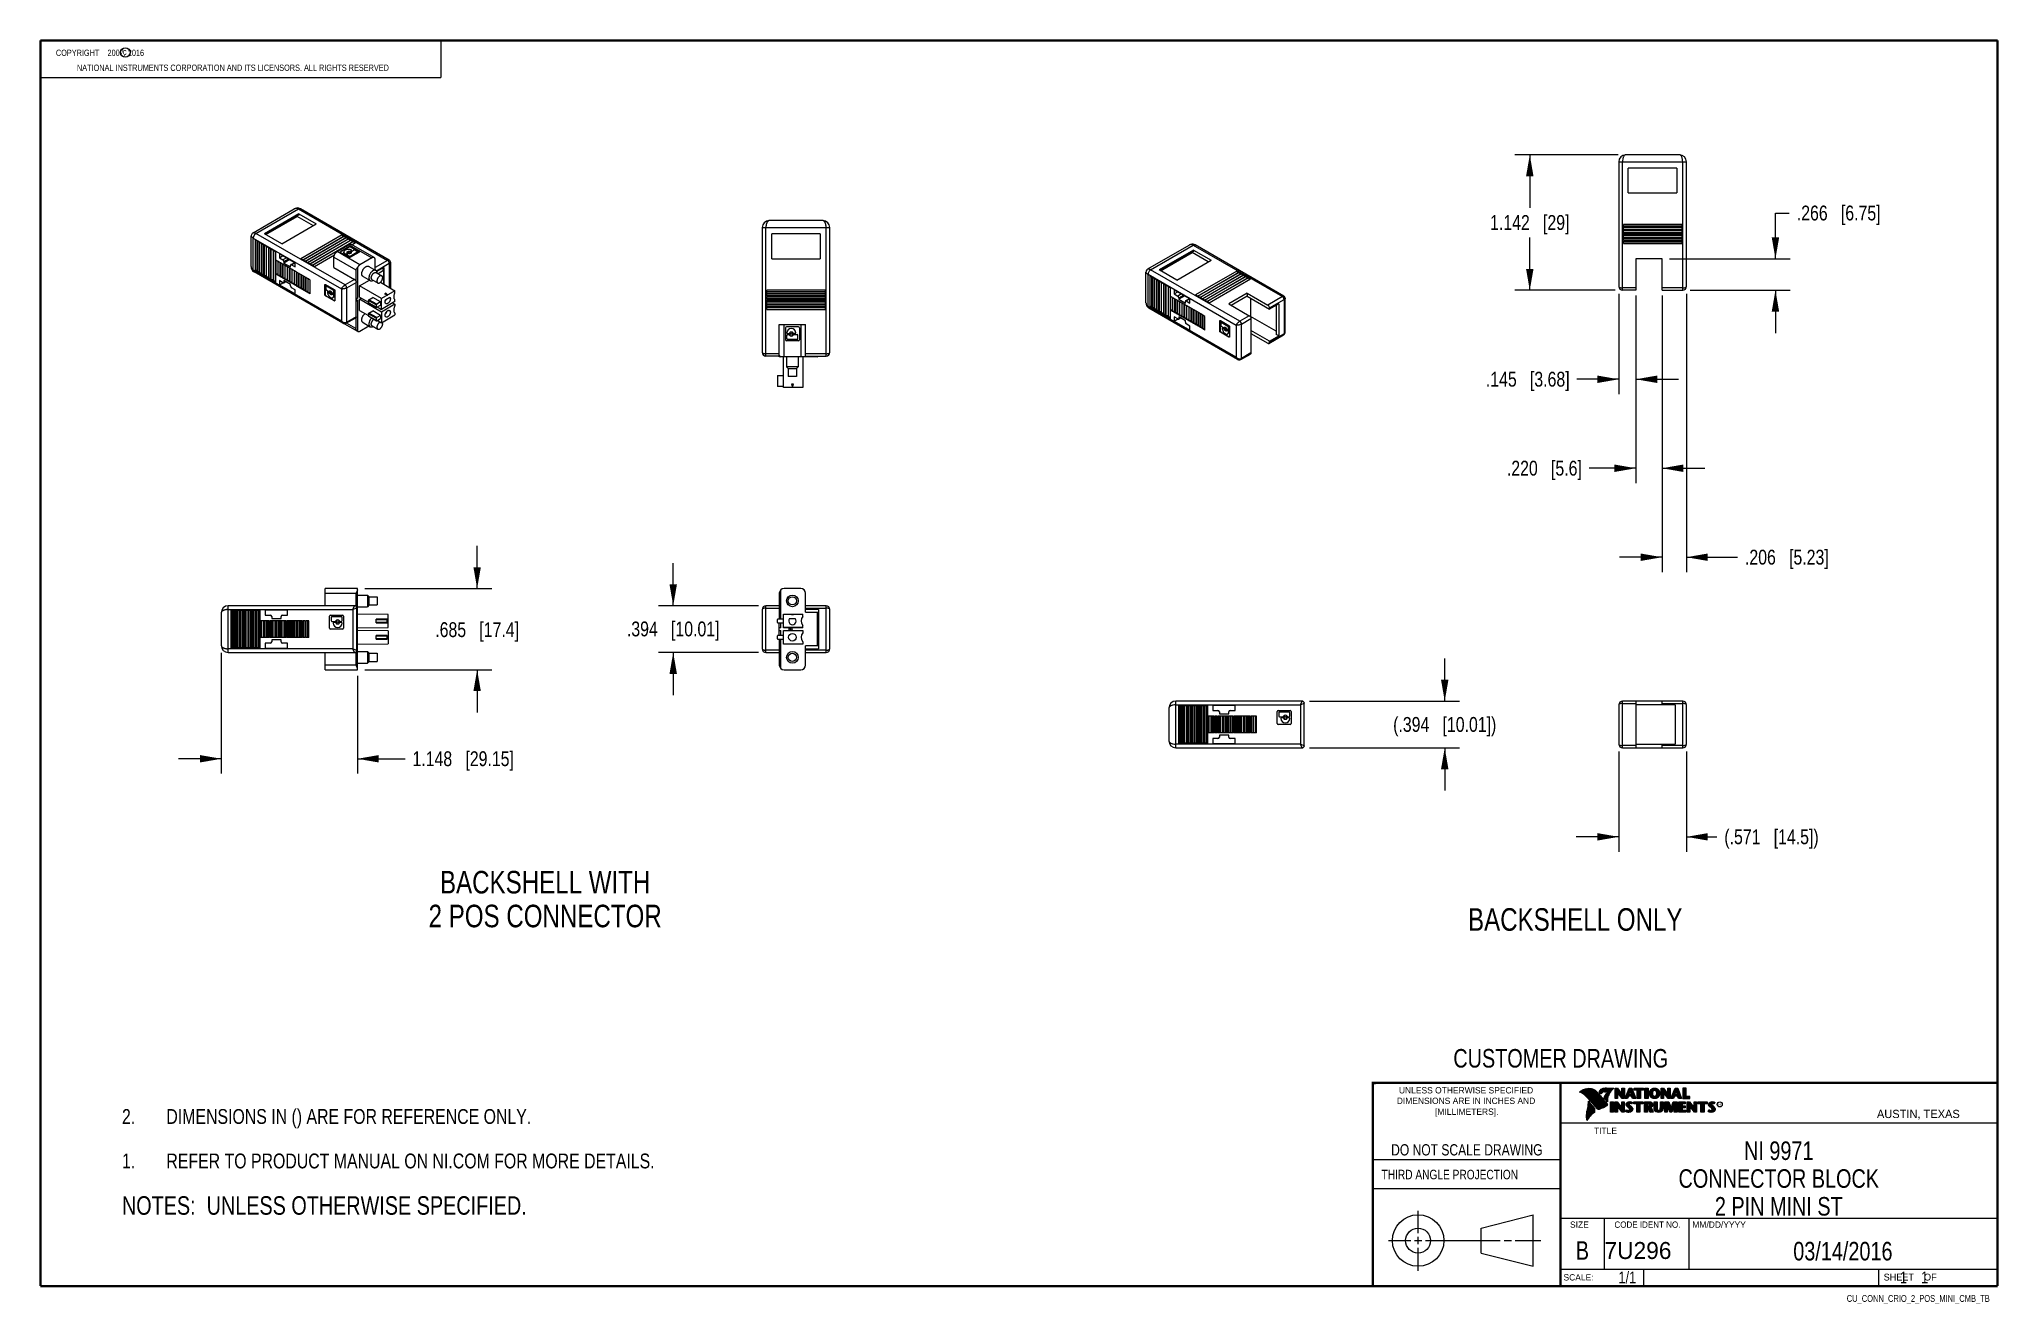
# Model space of a CAD drawing. Header units: inches. Extents: x 0.2 to 16.8, y 0.1 to 10.8.
import ezdxf

# ---------------------------------------------------------------- set-up
doc = ezdxf.new("R2010")
doc.units = ezdxf.units.IN
doc.header["$LTSCALE"] = 0.935
doc.header["$MEASUREMENT"] = 0
doc.layers.get('0').update_dxf_attribs({"linetype": 'CONTINUOUS'})
for name, color, linetype in [('DETAIL', 7, 'CONTINUOUS'), ('DIMENSIONS', 7, 'CONTINUOUS'), ('NOTE', 7, 'CONTINUOUS')]:
    doc.layers.add(name, color=color, linetype=linetype)
doc.styles.get("Standard").update_dxf_attribs({"font": 'txt', "width": 0.8})
doc.styles.add('TEXTSTYLE_2', font='txt')
doc.styles.add('TEXTSTYLE_3', font='txt', dxfattribs={"width": 0.95})
doc.dimstyles.new('DIMSTYLE_1', dxfattribs={"dimtxt": 0.125, "dimasz": 0.18, "dimexe": 0.125, "dimexo": 0.0625, "dimgap": 0.0625, "dimtad": 0, "dimtih": 1, "dimtoh": 1, "dimdec": 3, "dimzin": 4, "dimdsep": 46, "dimtxsty": 'STANDARD', "dimblk": '_FILLED', "dimblk1": '_FILLED', "dimblk2": '_FILLED', "dimcen": 0.09, "dimadec": 0, "dimazin": 0, "dimtp": 0.01, "dimtm": 0.01, "dimtfac": 1, "dimtdec": 3, "dimtofl": 0, "dimtmove": 0, "dimatfit": 3, "dimldrblk": '_FILLED', "dimfxl": 1, "dimtolj": 1, "dimtzin": 4, "dimarcsym": 0})
doc.dimstyles.new('DIMSTYLE_2', dxfattribs={"dimtxt": 0.125, "dimasz": 0.18, "dimexe": 0.125, "dimexo": 0.0625, "dimgap": 0.0625, "dimtad": 0, "dimtih": 1, "dimtoh": 1, "dimdec": 3, "dimzin": 4, "dimdsep": 46, "dimtxsty": 'STANDARD', "dimblk": '_FILLED', "dimblk1": '_FILLED', "dimblk2": '_FILLED', "dimcen": 0.09, "dimadec": 0, "dimazin": 0, "dimtp": 0.000393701, "dimtm": 0.000393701, "dimtfac": 1, "dimtdec": 3, "dimtofl": 0, "dimtmove": 0, "dimatfit": 3, "dimldrblk": '_FILLED', "dimfxl": 1, "dimtolj": 1, "dimtzin": 4, "dimarcsym": 0})

msp = doc.modelspace()

# ---------------------------------------------------------------- texts
at = {"color": 2, "linetype": 'CONTINUOUS', "attachment_point": 1, "line_spacing_factor": 0.9}
for s, insert, char_height, width in [('c', (0.946, 10.6893), 0.053, 0.0424), ('NATIONAL INSTRUMENTS CORPORATION AND ITS LICENSORS. ALL RIGHTS RESERVED', (0.5583, 10.5546), 0.053, 3.0104), ('THIRD ANGLE PROJECTION', (11.5564, 1.2384), 0.08, 1.408)]:
    msp.add_mtext(s, dxfattribs=dict(at, insert=insert, char_height=char_height, width=width))
at = {"color": 7, "linetype": 'CONTINUOUS', "attachment_point": 2, "line_spacing_factor": 0.9}
for s, insert, char_height, width in [('CUSTOMER DRAWING', (13.0668, 2.2564), 0.15625, 2), ('DO NOT SCALE DRAWING', (12.2754, 1.4542), 0.095, 1.52), ('B', (13.2497, 0.6361), 0.1562, 0.125)]:
    msp.add_mtext(s, dxfattribs=dict(at, insert=insert, char_height=char_height, width=width))
at = {"color": 2, "linetype": 'CONTINUOUS', "line_spacing_factor": 0.9}
for s, insert, char_height, width, attachment_point, style in [('DIMENSIONS ARE IN INCHES AND', (12.2688, 1.8465), 0.053254, 1.491112, 2, 'TEXTSTYLE_2'), ('UNLESS OTHERWISE SPECIFIED', (12.2688, 1.9352), 0.053254, 1.384604, 2, 'TEXTSTYLE_2'), ('[MILLIMETERS].', (12.2746, 1.7548), 0.053254, 0.745556, 2, 'TEXTSTYLE_2'), ('R', (14.3971, 1.8), 0.0217, 0.021738, 1, 'TEXTSTYLE_2'), ('AUSTIN, TEXAS', (15.7327, 1.7441), 0.069617, 0.905021, 1, 'TEXTSTYLE_2'), ('TITLE', (13.3474, 1.593), 0.05325, 0.26627, 1, 'TEXTSTYLE_2'), ('SIZE', (13.1451, 0.8027), 0.05325, 0.213016, 1, 'TEXTSTYLE_2'), ('CODE IDENT NO.', (13.7978, 0.8027), 0.053254, 0.708278, 2, 'TEXTSTYLE_3'), ('MM/DD/YYYY', (14.1765, 0.8027), 0.05325, 0.53254, 1, 'TEXTSTYLE_2'), ('SCALE:', (13.0904, 0.3585), 0.05325, 0.319524, 1, 'TEXTSTYLE_2'), ('SHEET    OF', (15.7892, 0.3625), 0.057262, 0.629882, 1, 'TEXTSTYLE_2')]:
    msp.add_mtext(s, dxfattribs=dict(at, insert=insert, char_height=char_height, width=width, attachment_point=attachment_point, style=style))
at = {"color": 7, "linetype": 'CONTINUOUS', "insert": (13.4363, 0.6298), "char_height": 0.14316, "width": 0.715775, "attachment_point": 1, "line_spacing_factor": 0.9, "style": 'TEXTSTYLE_2'}
msp.add_mtext('7U296', dxfattribs=at)
at = {"layer": 'DETAIL', "color": 2, "linetype": 'CONTINUOUS', "line_spacing_factor": 0.9}
for s, insert, char_height, width, attachment_point in [('BACKSHELL WITH\\P2 POS CONNECTOR', (4.5054, 3.7578), 0.19, 2.28, 2), ('BACKSHELL ONLY', (13.1891, 3.4434), 0.19, 2.128, 2), ('CU_CONN_CRIO_2_POS_MINI_CMB_TB', (16.6837, 0.1826), 0.057262, 1.374288, 3)]:
    msp.add_mtext(s, dxfattribs=dict(at, insert=insert, char_height=char_height, width=width, attachment_point=attachment_point))
at = {"layer": 'DETAIL', "color": 7, "linetype": 'CONTINUOUS', "char_height": 0.1, "line_spacing_factor": 0.9}
for s, insert, width, attachment_point in [('1/1', (13.7025, 0.3805), 0.24, 3), ('    1    1', (15.8075, 0.3805), 0.8, 1)]:
    msp.add_mtext(s, dxfattribs=dict(at, insert=insert, width=width, attachment_point=attachment_point))
at = {"layer": 'NOTE', "color": 2, "linetype": 'CONTINUOUS', "insert": (0.3125, 10.6805), "char_height": 0.053, "width": 1.1448, "attachment_point": 1, "line_spacing_factor": 0.9}
msp.add_mtext('    COPYRIGHT    2007, 2016', dxfattribs=at)
at = {"layer": 'NOTE', "color": 7, "linetype": 'CONTINUOUS', "char_height": 0.15625, "attachment_point": 2, "line_spacing_factor": 0.9}
for s, insert, width in [('NI 9971\\PCONNECTOR BLOCK\\P2 PIN MINI ST', (14.9051, 1.4775), 1.875), ('03/14/2016', (15.4455, 0.6307), 1.25)]:
    msp.add_mtext(s, dxfattribs=dict(at, insert=insert, width=width))

# ---------------------------------------------------------------- blocks, each defined once
blk = doc.blocks.new('CUSTOM_NOTE_BL0', base_point=(3.675, 1.312))
at = {"color": 2, "linetype": 'CONTINUOUS', "width": 0.8}
for s, p in [('1.', (0.938, 1.25)), ('REFER TO PRODUCT MANUAL ON NI.COM FOR MORE DETAILS.', (1.312, 1.25))]:
    blk.add_text(s, height=0.125, dxfattribs=at).set_placement(p)
blk = doc.blocks.new('_FILLED')
at = {"color": 0, "linetype": 'BYBLOCK'}
blk.add_solid([(0, 0), (-1, 0.174), (-1, -0.174)], dxfattribs=at)
blk = doc.blocks.new('*D0')
at = {"layer": 'DIMENSIONS', "color": 2, "linetype": 'CONTINUOUS'}
for p, q in [((3.932, 6.138), (3.932, 6.498)), ((2.985, 6.138), (4.057, 6.138)), ((2.985, 5.453), (4.057, 5.453)), ((3.932, 5.453), (3.932, 5.093))]:
    blk.add_line(p, q, dxfattribs=at)
at = {"layer": 'DIMENSIONS', "color": 2, "linetype": 'CONTINUOUS', "xscale": 0.18, "yscale": 0.18, "zscale": 0.18}
for p, rotation in [((3.932, 6.138), 270), ((3.932, 5.453), 90)]:
    blk.add_blockref('_FILLED', p, dxfattribs=dict(at, rotation=rotation))
at = {"layer": 'DIMENSIONS', "color": 2, "linetype": 'CONTINUOUS', "insert": (3.932, 5.854), "char_height": 0.125, "width": 1.125, "attachment_point": 2, "line_spacing_factor": 0.9}
blk.add_mtext('.685{\\Ftxt.shx;\\W1.000000;\\H0.125000; }[17.4]', dxfattribs=at)
blk = doc.blocks.new('*D1')
at = {"layer": 'DIMENSIONS', "color": 2, "linetype": 'CONTINUOUS'}
for p, q in [((1.775, 5.595), (1.775, 4.578)), ((2.923, 5.402), (2.923, 4.578)), ((1.775, 4.703), (1.415, 4.703)), ((2.923, 4.703), (3.325, 4.703))]:
    blk.add_line(p, q, dxfattribs=at)
at = {"layer": 'DIMENSIONS', "color": 2, "linetype": 'CONTINUOUS', "xscale": 0.18, "yscale": 0.18, "zscale": 0.18}
blk.add_blockref('_FILLED', (1.775, 4.703), dxfattribs=at)
at = {"layer": 'DIMENSIONS', "color": 2, "linetype": 'CONTINUOUS', "xscale": 0.18, "yscale": 0.18, "zscale": 0.18, "rotation": 180}
blk.add_blockref('_FILLED', (2.923, 4.703), dxfattribs=at)
at = {"layer": 'DIMENSIONS', "color": 2, "linetype": 'CONTINUOUS', "insert": (3.387, 4.766), "char_height": 0.125, "width": 1.325, "attachment_point": 1, "line_spacing_factor": 0.9}
blk.add_mtext('1.148{\\Ftxt.shx;\\W1.000000;\\H0.125000; }[29.15]', dxfattribs=at)
blk = doc.blocks.new('*D2')
at = {"layer": 'DIMENSIONS', "color": 2, "linetype": 'CONTINUOUS'}
for p, q in [((5.585, 5.993), (5.585, 6.353)), ((6.304, 5.993), (5.46, 5.993)), ((6.304, 5.599), (5.46, 5.599)), ((5.585, 5.599), (5.585, 5.239))]:
    blk.add_line(p, q, dxfattribs=at)
at = {"layer": 'DIMENSIONS', "color": 2, "linetype": 'CONTINUOUS', "xscale": 0.18, "yscale": 0.18, "zscale": 0.18}
for p, rotation in [((5.585, 5.993), 270), ((5.585, 5.599), 90)]:
    blk.add_blockref('_FILLED', p, dxfattribs=dict(at, rotation=rotation))
at = {"layer": 'DIMENSIONS', "color": 2, "linetype": 'CONTINUOUS', "insert": (5.585, 5.86), "char_height": 0.125, "width": 1.225, "attachment_point": 2, "line_spacing_factor": 0.9}
blk.add_mtext('.394{\\Ftxt.shx;\\W1.000000;\\H0.125000; }[10.01]', dxfattribs=at)
blk = doc.blocks.new('*D3')
at = {"layer": 'DIMENSIONS', "color": 2, "linetype": 'CONTINUOUS'}
for p, q in [((13.556, 8.621), (13.556, 7.777)), ((13.7, 8.609), (13.7, 7.777)), ((13.556, 7.902), (13.204, 7.902)), ((13.7, 7.902), (14.06, 7.902))]:
    blk.add_line(p, q, dxfattribs=at)
at = {"layer": 'DIMENSIONS', "color": 2, "linetype": 'CONTINUOUS', "xscale": 0.18, "yscale": 0.18, "zscale": 0.18}
blk.add_blockref('_FILLED', (13.556, 7.902), dxfattribs=at)
at = {"layer": 'DIMENSIONS', "color": 2, "linetype": 'CONTINUOUS', "xscale": 0.18, "yscale": 0.18, "zscale": 0.18, "rotation": 180}
blk.add_blockref('_FILLED', (13.7, 7.902), dxfattribs=at)
at = {"layer": 'DIMENSIONS', "color": 2, "linetype": 'CONTINUOUS', "insert": (13.142, 7.965), "char_height": 0.125, "width": 1.125, "attachment_point": 3, "line_spacing_factor": 0.9}
blk.add_mtext('.145{\\Ftxt.shx;\\W1.000000;\\H0.125000; }[3.68]', dxfattribs=at)
blk = doc.blocks.new('*D4')
at = {"layer": 'DIMENSIONS', "color": 2, "linetype": 'CONTINUOUS'}
for p, q in [((13.7, 8.609), (13.7, 7.027)), ((13.921, 8.609), (13.921, 7.027)), ((13.7, 7.152), (13.308, 7.152)), ((13.921, 7.152), (14.281, 7.152))]:
    blk.add_line(p, q, dxfattribs=at)
at = {"layer": 'DIMENSIONS', "color": 2, "linetype": 'CONTINUOUS', "xscale": 0.18, "yscale": 0.18, "zscale": 0.18}
blk.add_blockref('_FILLED', (13.7, 7.152), dxfattribs=at)
at = {"layer": 'DIMENSIONS', "color": 2, "linetype": 'CONTINUOUS', "xscale": 0.18, "yscale": 0.18, "zscale": 0.18, "rotation": 180}
blk.add_blockref('_FILLED', (13.921, 7.152), dxfattribs=at)
at = {"layer": 'DIMENSIONS', "color": 2, "linetype": 'CONTINUOUS', "insert": (13.245, 7.215), "char_height": 0.125, "width": 1.025, "attachment_point": 3, "line_spacing_factor": 0.9}
blk.add_mtext('.220{\\Ftxt.shx;\\W1.000000;\\H0.125000; }[5.6]', dxfattribs=at)
blk = doc.blocks.new('*D5')
at = {"layer": 'DIMENSIONS', "color": 2, "linetype": 'CONTINUOUS'}
for p, q in [((13.921, 8.609), (13.921, 6.277)), ((14.127, 8.621), (14.127, 6.277)), ((13.921, 6.402), (13.561, 6.402)), ((14.127, 6.402), (14.557, 6.402))]:
    blk.add_line(p, q, dxfattribs=at)
at = {"layer": 'DIMENSIONS', "color": 2, "linetype": 'CONTINUOUS', "xscale": 0.18, "yscale": 0.18, "zscale": 0.18}
blk.add_blockref('_FILLED', (13.921, 6.402), dxfattribs=at)
at = {"layer": 'DIMENSIONS', "color": 2, "linetype": 'CONTINUOUS', "xscale": 0.18, "yscale": 0.18, "zscale": 0.18, "rotation": 180}
blk.add_blockref('_FILLED', (14.127, 6.402), dxfattribs=at)
at = {"layer": 'DIMENSIONS', "color": 2, "linetype": 'CONTINUOUS', "insert": (14.62, 6.465), "char_height": 0.125, "width": 1.125, "attachment_point": 1, "line_spacing_factor": 0.9}
blk.add_mtext('.206{\\Ftxt.shx;\\W1.000000;\\H0.125000; }[5.23]', dxfattribs=at)
blk = doc.blocks.new('*D6')
at = {"layer": 'DIMENSIONS', "color": 2, "linetype": 'CONTINUOUS'}
for p, q in [((13.552, 9.794), (12.681, 9.794)), ((12.806, 9.794), (12.806, 9.348)), ((12.806, 8.652), (12.806, 9.098)), ((13.525, 8.652), (12.681, 8.652))]:
    blk.add_line(p, q, dxfattribs=at)
at = {"layer": 'DIMENSIONS', "color": 2, "linetype": 'CONTINUOUS', "xscale": 0.18, "yscale": 0.18, "zscale": 0.18}
for p, rotation in [((12.806, 9.794), 90), ((12.806, 8.652), 270)]:
    blk.add_blockref('_FILLED', p, dxfattribs=dict(at, rotation=rotation))
at = {"layer": 'DIMENSIONS', "color": 2, "linetype": 'CONTINUOUS', "insert": (12.806, 9.286), "char_height": 0.125, "width": 1.025, "attachment_point": 2, "line_spacing_factor": 0.9}
blk.add_mtext('1.142{\\Ftxt.shx;\\W1.000000;\\H0.125000; }[29]', dxfattribs=at)
blk = doc.blocks.new('*D7')
at = {"layer": 'DIMENSIONS', "color": 2, "linetype": 'CONTINUOUS'}
for p, q in [((14.877, 8.918), (14.877, 9.303)), ((14.877, 9.303), (14.994, 9.303)), ((13.983, 8.918), (15.002, 8.918)), ((14.158, 8.652), (15.002, 8.652)), ((14.877, 8.652), (14.877, 8.292))]:
    blk.add_line(p, q, dxfattribs=at)
at = {"layer": 'DIMENSIONS', "color": 2, "linetype": 'CONTINUOUS', "xscale": 0.18, "yscale": 0.18, "zscale": 0.18}
for p, rotation in [((14.877, 8.918), 270), ((14.877, 8.652), 90)]:
    blk.add_blockref('_FILLED', p, dxfattribs=dict(at, rotation=rotation))
at = {"layer": 'DIMENSIONS', "color": 2, "linetype": 'CONTINUOUS', "insert": (15.057, 9.366), "char_height": 0.125, "width": 1.125, "attachment_point": 1, "line_spacing_factor": 0.9}
blk.add_mtext('.266{\\Ftxt.shx;\\W1.000000;\\H0.125000; }[6.75]', dxfattribs=at)
blk = doc.blocks.new('*D8')
at = {"layer": 'DIMENSIONS', "color": 2, "linetype": 'CONTINUOUS'}
for p, q in [((12.089, 5.189), (12.089, 5.549)), ((10.948, 5.189), (12.214, 5.189)), ((10.948, 4.795), (12.214, 4.795)), ((12.089, 4.795), (12.089, 4.435))]:
    blk.add_line(p, q, dxfattribs=at)
at = {"layer": 'DIMENSIONS', "color": 2, "linetype": 'CONTINUOUS', "xscale": 0.18, "yscale": 0.18, "zscale": 0.18}
for p, rotation in [((12.089, 5.189), 270), ((12.089, 4.795), 90)]:
    blk.add_blockref('_FILLED', p, dxfattribs=dict(at, rotation=rotation))
at = {"layer": 'DIMENSIONS', "color": 2, "linetype": 'CONTINUOUS', "insert": (12.089, 5.055), "char_height": 0.125, "width": 1.425, "attachment_point": 2, "line_spacing_factor": 0.9}
blk.add_mtext('(.394{\\Ftxt.shx;\\W1.000000;\\H0.125000; }[10.01])', dxfattribs=at)
blk = doc.blocks.new('*D9')
at = {"layer": 'DIMENSIONS', "color": 2, "linetype": 'CONTINUOUS'}
for p, q in [((13.556, 4.764), (13.556, 3.92)), ((14.127, 4.764), (14.127, 3.92)), ((13.556, 4.045), (13.196, 4.045)), ((14.127, 4.045), (14.383, 4.045))]:
    blk.add_line(p, q, dxfattribs=at)
at = {"layer": 'DIMENSIONS', "color": 2, "linetype": 'CONTINUOUS', "xscale": 0.18, "yscale": 0.18, "zscale": 0.18}
blk.add_blockref('_FILLED', (13.556, 4.045), dxfattribs=at)
at = {"layer": 'DIMENSIONS', "color": 2, "linetype": 'CONTINUOUS', "xscale": 0.18, "yscale": 0.18, "zscale": 0.18, "rotation": 180}
blk.add_blockref('_FILLED', (14.127, 4.045), dxfattribs=at)
at = {"layer": 'DIMENSIONS', "color": 2, "linetype": 'CONTINUOUS', "insert": (14.446, 4.108), "char_height": 0.125, "width": 1.325, "attachment_point": 1, "line_spacing_factor": 0.9}
blk.add_mtext('(.571{\\Ftxt.shx;\\W1.000000;\\H0.125000; }[14.5])', dxfattribs=at)
blk = doc.blocks.new('NOTES_HEADER_BL1', base_point=(3.1215, 0.9375))
at = {"layer": 'DETAIL', "color": 2, "linetype": 'CONTINUOUS', "width": 0.8}
blk.add_text('NOTES:  UNLESS OTHERWISE SPECIFIED.', height=0.156, dxfattribs=at).set_placement((0.9375, 0.8595))
blk = doc.blocks.new('DIMS_REF_BL2', base_point=(3.125, 1.687))
at = {"layer": 'DETAIL', "color": 2, "linetype": 'CONTINUOUS', "width": 0.8}
for s, p in [('2.', (0.938, 1.625)), ('DIMENSIONS IN () ARE FOR REFERENCE ONLY.', (1.312, 1.625))]:
    blk.add_text(s, height=0.125, dxfattribs=at).set_placement(p)

# ---------------------------------------------------------------- dimensions: what is measured, and where the dimension line sits
at = {"layer": 'DIMENSIONS', "color": 2, "linetype": 'CONTINUOUS'}
for base, p1, p2, angle, dimstyle, picture, middle in [((12.8058, 9.794), (13.5873, 8.6523), (13.6148, 9.794), 90, 'DIMSTYLE_2', '*D6', (12.8058, 9.2232)), ((14.8767, 8.9181), (14.0952, 8.6523), (13.9209, 8.9181), 90, 'DIMSTYLE_2', '*D7', (15.6192, 9.3031)), ((13.5558, 7.9023), (13.7005, 8.672), (13.5558, 8.6838), 180, 'DIMSTYLE_2', '*D3', (12.5794, 7.9023)), ((3.9324, 6.1385), (2.9225, 5.4534), (2.9225, 6.1385), 90, 'DIMSTYLE_1', '*D0', (3.9324, 5.7919)), ((5.5848, 5.9927), (6.3663, 5.5986), (6.3663, 5.9927), 90, 'DIMSTYLE_1', '*D2', (5.5848, 5.7972)), ((1.7749, 4.7034), (2.9225, 5.4647), (1.7749, 5.6576), 180, 'DIMSTYLE_1', '*D1', (4.0496, 4.7034))]:
    dim = msp.add_linear_dim(base=base, p1=p1, p2=p2, angle=angle, dimstyle=dimstyle, dxfattribs=at)
    dim.commit()
    dim.dimension.update_dxf_attribs({"geometry": picture, "text_midpoint": middle, "dimtype": 160})
for base, p1, p2, picture, middle in [((13.9209, 7.1523), (13.7005, 8.672), (13.9209, 8.672), '*D4', (12.7327, 7.1523)), ((14.1267, 6.4023), (13.9209, 8.672), (14.1267, 8.6838), '*D5', (15.1823, 6.4023))]:
    dim = msp.add_linear_dim(base=base, p1=p1, p2=p2, dimstyle='DIMSTYLE_2', dxfattribs=at)
    dim.commit()
    dim.dimension.update_dxf_attribs({"geometry": picture, "text_midpoint": middle, "dimtype": 160})
dim = msp.add_linear_dim(base=(12.0889, 4.795), p1=(10.8858, 5.1891), p2=(10.8858, 4.795), angle=270, text='(<>)', dimstyle='DIMSTYLE_1', dxfattribs=at)
dim.commit()
dim.dimension.update_dxf_attribs({"geometry": '*D8', "text_midpoint": (12.0889, 4.9921), "dimtype": 160})
dim = msp.add_linear_dim(base=(14.1267, 4.045), p1=(13.5558, 4.8265), p2=(14.1267, 4.8265), text='(<>)', dimstyle='DIMSTYLE_1', dxfattribs=at)
dim.commit()
dim.dimension.update_dxf_attribs({"geometry": '*D9', "text_midpoint": (15.1085, 4.045), "dimtype": 160})

# ---------------------------------------------------------------- linework, layer by layer
at = {"color": 2, "linetype": 'CONTINUOUS'}
for p, q in [((0.25, 10.7586), (3.625, 10.7586)), ((0.25, 10.7586), (0.25, 10.4456)), ((3.625, 10.7586), (3.625, 10.4456)), ((0.25, 10.4456), (3.625, 10.4456)), ((13.0652, 1.9695), (16.745, 1.9695)), ((13.0652, 1.9695), (13.0652, 0.2605)), ((13.2311, 1.8934), (13.2311, 1.8949)), ((13.2347, 1.8921), (13.2347, 1.8972)), ((13.2382, 1.8907), (13.2382, 1.8994)), ((13.2418, 1.8892), (13.2418, 1.9015)), ((13.2453, 1.8876), (13.2453, 1.9035)), ((13.2489, 1.8858), (13.2489, 1.9054)), ((13.2524, 1.8839), (13.2524, 1.9069)), ((13.256, 1.8818), (13.256, 1.9084)), ((13.2596, 1.8796), (13.2596, 1.9098)), ((13.2631, 1.8772), (13.2631, 1.9111)), ((13.2667, 1.8747), (13.2667, 1.9124)), ((13.2702, 1.872), (13.2702, 1.9135)), ((13.2738, 1.869), (13.2738, 1.9146)), ((13.2773, 1.8658), (13.2773, 1.9155)), ((13.2809, 1.8624), (13.2809, 1.9164)), ((13.2844, 1.8587), (13.2844, 1.9173)), ((13.288, 1.8549), (13.288, 1.9181)), ((13.2915, 1.851), (13.2915, 1.9188)), ((13.2951, 1.8471), (13.2951, 1.9194)), ((13.2987, 1.8431), (13.2987, 1.9198)), ((13.3022, 1.8391), (13.3022, 1.92)), ((13.3058, 1.8351), (13.3058, 1.9201)), ((13.3093, 1.8311), (13.3093, 1.9201)), ((13.3129, 1.827), (13.3129, 1.9199)), ((13.3164, 1.8229), (13.3164, 1.9196)), ((13.32, 1.8188), (13.32, 1.9192)), ((13.3235, 1.8146), (13.3235, 1.9186)), ((13.3271, 1.8104), (13.3271, 1.9179)), ((13.3306, 1.8062), (13.3306, 1.9172)), ((13.3342, 1.802), (13.3342, 1.9163)), ((13.3378, 1.7978), (13.3378, 1.9151)), ((13.3413, 1.7937), (13.3413, 1.9138)), ((13.3449, 1.7897), (13.3449, 1.9122)), ((13.3484, 1.7856), (13.3484, 1.9103)), ((13.352, 1.7817), (13.352, 1.9081)), ((13.3555, 1.7778), (13.3555, 1.9055)), ((13.3591, 1.7739), (13.3591, 1.9026)), ((13.3626, 1.7701), (13.3626, 1.8991)), ((13.3662, 1.7663), (13.3662, 1.8952)), ((13.3697, 1.7625), (13.3697, 1.8915)), ((13.3733, 1.7588), (13.3733, 1.8878)), ((13.3769, 1.7556), (13.3769, 1.8841)), ((13.3804, 1.7529), (13.3804, 1.8803)), ((13.384, 1.7512), (13.384, 1.8766)), ((13.3875, 1.7509), (13.3875, 1.8728)), ((13.4022, 1.878), (13.3901, 1.8922)), ((13.3911, 1.7518), (13.3911, 1.8691)), ((13.4029, 1.881), (13.3927, 1.893)), ((13.3946, 1.8908), (13.3946, 1.8999)), ((13.3946, 1.7533), (13.3946, 1.8653)), ((13.3982, 1.8866), (13.3982, 1.9062)), ((13.3982, 1.7548), (13.3982, 1.8615)), ((13.4017, 1.8824), (13.4017, 1.9101)), ((13.4017, 1.7563), (13.4017, 1.8574)), ((13.4053, 1.8823), (13.4053, 1.9129)), ((13.4053, 1.7578), (13.4053, 1.8531)), ((13.4088, 1.8844), (13.4088, 1.915)), ((13.4088, 1.7593), (13.4088, 1.8488)), ((13.4124, 1.887), (13.4124, 1.9167)), ((13.4124, 1.7609), (13.4124, 1.8445)), ((13.4159, 1.89), (13.4159, 1.9182)), ((13.4159, 1.7625), (13.4159, 1.8402)), ((13.4195, 1.8937), (13.4195, 1.9193)), ((13.4195, 1.7641), (13.4195, 1.8359)), ((13.4231, 1.8964), (13.4231, 1.9203)), ((13.4231, 1.7657), (13.4231, 1.8316)), ((13.4266, 1.8982), (13.4266, 1.9209)), ((13.4266, 1.7674), (13.4266, 1.8273)), ((13.4302, 1.8995), (13.4302, 1.9214)), ((13.4302, 1.7691), (13.4302, 1.823)), ((13.4414, 1.8328), (13.4319, 1.8437)), ((13.4337, 1.8997), (13.4337, 1.922)), ((13.4337, 1.7708), (13.4337, 1.8187)), ((13.4433, 1.8344), (13.4349, 1.844)), ((13.4373, 1.8991), (13.4373, 1.9224)), ((13.4373, 1.8413), (13.4373, 1.8491)), ((13.4408, 1.898), (13.4408, 1.9228)), ((13.4408, 1.8372), (13.4408, 1.8572)), ((13.4444, 1.8972), (13.4444, 1.9231)), ((13.4444, 1.8331), (13.4444, 1.8665)), ((13.4479, 1.8969), (13.4479, 1.9234)), ((13.4479, 1.8288), (13.4479, 1.873)), ((13.4515, 1.8966), (13.4515, 1.9236)), ((13.4515, 1.8247), (13.4515, 1.8764)), ((13.4529, 1.9261), (13.5132, 1.9271)), ((13.453, 1.9236), (13.5067, 1.9245)), ((13.455, 1.8965), (13.455, 1.9237)), ((13.455, 1.8207), (13.455, 1.878)), ((13.4586, 1.8964), (13.4586, 1.9237)), ((13.4586, 1.8303), (13.4586, 1.879)), ((13.4622, 1.8957), (13.4622, 1.9238)), ((13.4622, 1.8535), (13.4622, 1.8795)), ((13.4657, 1.8935), (13.4657, 1.9238)), ((13.4657, 1.8636), (13.4657, 1.8798)), ((13.4693, 1.872), (13.4693, 1.9239)), ((13.4728, 1.8794), (13.4728, 1.9239)), ((13.4764, 1.8859), (13.4764, 1.924)), ((13.4799, 1.8919), (13.4799, 1.924)), ((13.4835, 1.8973), (13.4835, 1.9241)), ((13.487, 1.9023), (13.487, 1.9242)), ((13.4906, 1.9069), (13.4906, 1.9242)), ((13.4941, 1.9112), (13.4941, 1.9243)), ((13.4977, 1.9153), (13.4977, 1.9243)), ((13.5013, 1.9191), (13.5013, 1.9244)), ((13.5261, 1.9263), (13.5451, 1.9263)), ((13.5261, 1.839), (13.5261, 1.9263)), ((13.5466, 1.839), (13.5261, 1.839)), ((13.5286, 1.9237), (13.5439, 1.9237)), ((13.5286, 1.8415), (13.5286, 1.9237)), ((13.5441, 1.8415), (13.5286, 1.8415)), ((13.5332, 1.8415), (13.5332, 1.9237)), ((13.5367, 1.8415), (13.5367, 1.9237)), ((13.5402, 1.8415), (13.5402, 1.9237)), ((13.5441, 1.8976), (13.5437, 1.9237)), ((13.5439, 1.9237), (13.5854, 1.869)), ((13.5873, 1.8415), (13.5441, 1.8976)), ((13.5441, 1.8976), (13.5441, 1.8415)), ((13.5451, 1.9263), (13.5829, 1.8765)), ((13.586, 1.839), (13.5466, 1.8902)), ((13.5466, 1.8902), (13.5466, 1.839)), ((13.5471, 1.8936), (13.5471, 1.9194)), ((13.5506, 1.8891), (13.5506, 1.9149)), ((13.5541, 1.8846), (13.5541, 1.9103)), ((13.5576, 1.8801), (13.5576, 1.9057)), ((13.561, 1.8756), (13.561, 1.9011)), ((13.5645, 1.8711), (13.5645, 1.8965)), ((13.568, 1.8665), (13.568, 1.8919)), ((13.5715, 1.862), (13.5715, 1.8874)), ((13.575, 1.8575), (13.575, 1.8828)), ((13.5784, 1.853), (13.5784, 1.8782)), ((13.5819, 1.8485), (13.5819, 1.8736)), ((13.5829, 1.9263), (13.6036, 1.9263)), ((13.5829, 1.8765), (13.5829, 1.9263)), ((13.5854, 1.9237), (13.6011, 1.9237)), ((13.5854, 1.869), (13.5854, 1.9237)), ((13.5854, 1.844), (13.5854, 1.869)), ((13.6036, 1.839), (13.586, 1.839)), ((13.6011, 1.8415), (13.5873, 1.8415)), ((13.5889, 1.8415), (13.5889, 1.9237)), ((13.5923, 1.8415), (13.5923, 1.9237)), ((13.5958, 1.8415), (13.5958, 1.9237)), ((13.5993, 1.8415), (13.5993, 1.9237)), ((13.6011, 1.9237), (13.6011, 1.8415)), ((13.6036, 1.9263), (13.6036, 1.839)), ((13.6088, 1.839), (13.6444, 1.9262)), ((13.6294, 1.839), (13.6088, 1.839)), ((13.6125, 1.8415), (13.6461, 1.9237)), ((13.6277, 1.8415), (13.6125, 1.8415)), ((13.6167, 1.8415), (13.6167, 1.8516)), ((13.6201, 1.8415), (13.6201, 1.8601)), ((13.6236, 1.8415), (13.6236, 1.8686)), ((13.6271, 1.8415), (13.6271, 1.8771)), ((13.6361, 1.8623), (13.6277, 1.8415)), ((13.6378, 1.8598), (13.6294, 1.839)), ((13.6306, 1.8486), (13.6306, 1.8857)), ((13.634, 1.8573), (13.634, 1.8942)), ((13.6665, 1.8623), (13.6361, 1.8623)), ((13.6375, 1.8623), (13.6375, 1.9027)), ((13.6647, 1.8598), (13.6378, 1.8598)), ((13.6388, 1.8711), (13.65, 1.9073)), ((13.6639, 1.8711), (13.6388, 1.8711)), ((13.641, 1.8781), (13.641, 1.9112)), ((13.641, 1.8623), (13.641, 1.8711)), ((13.6423, 1.8736), (13.6519, 1.9048)), ((13.6606, 1.8736), (13.6423, 1.8736)), ((13.6444, 1.9262), (13.6664, 1.9262)), ((13.6445, 1.8893), (13.6445, 1.9197)), ((13.6445, 1.8623), (13.6445, 1.8711)), ((13.6461, 1.9237), (13.6647, 1.9237)), ((13.6479, 1.9006), (13.6479, 1.9237)), ((13.6479, 1.8623), (13.6479, 1.8711)), ((13.65, 1.9073), (13.6541, 1.9073)), ((13.6514, 1.9073), (13.6514, 1.9237)), ((13.6514, 1.8623), (13.6514, 1.8711)), ((13.6519, 1.9048), (13.6521, 1.9048)), ((13.6521, 1.9048), (13.6606, 1.8736)), ((13.6541, 1.9073), (13.6639, 1.8711)), ((13.6549, 1.9043), (13.6549, 1.9237)), ((13.6549, 1.8623), (13.6549, 1.8711)), ((13.6584, 1.8915), (13.6584, 1.9237)), ((13.6584, 1.8623), (13.6584, 1.8711)), ((13.6618, 1.8787), (13.6618, 1.9237)), ((13.6618, 1.8623), (13.6618, 1.8711)), ((13.6647, 1.9237), (13.6959, 1.8415)), ((13.6717, 1.839), (13.6647, 1.8598)), ((13.6653, 1.8623), (13.6653, 1.922)), ((13.6664, 1.9262), (13.6995, 1.839)), ((13.6735, 1.8415), (13.6665, 1.8623)), ((13.6688, 1.8555), (13.6688, 1.9128)), ((13.6995, 1.839), (13.6717, 1.839)), ((13.6723, 1.8452), (13.6723, 1.9037)), ((13.6959, 1.8415), (13.6735, 1.8415)), ((13.6757, 1.8415), (13.6757, 1.8945)), ((13.6792, 1.8415), (13.6792, 1.8854)), ((13.6827, 1.8415), (13.6827, 1.8762)), ((13.6862, 1.8415), (13.6862, 1.8671)), ((13.6866, 1.9262), (13.7634, 1.9262)), ((13.6866, 1.9099), (13.6866, 1.9262)), ((13.7118, 1.9099), (13.6866, 1.9099)), ((13.6891, 1.9237), (13.7609, 1.9237)), ((13.6891, 1.9125), (13.6891, 1.9237)), ((13.7143, 1.9125), (13.6891, 1.9125)), ((13.6896, 1.8415), (13.6896, 1.8579)), ((13.6931, 1.9125), (13.6931, 1.9237)), ((13.6931, 1.8415), (13.6931, 1.8488)), ((13.6966, 1.9125), (13.6966, 1.9237)), ((13.7001, 1.9125), (13.7001, 1.9237)), ((13.7035, 1.9125), (13.7035, 1.9237)), ((13.707, 1.9125), (13.707, 1.9237)), ((13.7105, 1.9125), (13.7105, 1.9237)), ((13.7118, 1.839), (13.7118, 1.9099)), ((13.7382, 1.839), (13.7118, 1.839)), ((13.7143, 1.9125), (13.714, 1.9237)), ((13.7143, 1.8415), (13.7143, 1.9125)), ((13.7357, 1.8415), (13.7143, 1.8415)), ((13.7174, 1.8415), (13.7174, 1.9237)), ((13.7209, 1.8415), (13.7209, 1.9237)), ((13.7244, 1.8415), (13.7244, 1.9237)), ((13.7279, 1.8415), (13.7279, 1.9237)), ((13.7313, 1.8415), (13.7313, 1.9237)), ((13.7357, 1.9125), (13.7348, 1.9237)), ((13.7609, 1.9125), (13.7357, 1.9125)), ((13.7357, 1.9125), (13.7357, 1.8415)), ((13.7634, 1.9099), (13.7382, 1.9099)), ((13.7382, 1.9099), (13.7382, 1.839)), ((13.7383, 1.9125), (13.7383, 1.9237)), ((13.7418, 1.9125), (13.7418, 1.9237)), ((13.7452, 1.9125), (13.7452, 1.9237)), ((13.7487, 1.9125), (13.7487, 1.9237)), ((13.7522, 1.9125), (13.7522, 1.9237)), ((13.7557, 1.9125), (13.7557, 1.9237)), ((13.7591, 1.9125), (13.7591, 1.9237)), ((13.7609, 1.9237), (13.7609, 1.9125)), ((13.7634, 1.9262), (13.7634, 1.9099)), ((13.7768, 1.9262), (13.8031, 1.9262)), ((13.7768, 1.839), (13.7768, 1.9262)), ((13.8031, 1.839), (13.7768, 1.839)), ((13.7794, 1.9237), (13.8006, 1.9237)), ((13.7794, 1.8415), (13.7794, 1.9237)), ((13.8006, 1.8415), (13.7794, 1.8415)), ((13.7835, 1.8415), (13.7835, 1.9237)), ((13.787, 1.8415), (13.787, 1.9237)), ((13.7904, 1.8415), (13.7904, 1.9237)), ((13.7939, 1.8415), (13.7939, 1.9237)), ((13.7974, 1.8415), (13.7974, 1.9237)), ((13.8006, 1.9237), (13.8006, 1.8415)), ((13.8031, 1.9262), (13.8031, 1.839)), ((13.8154, 1.8853), (13.8155, 1.8871)), ((13.8154, 1.8834), (13.8154, 1.8853)), ((13.8154, 1.8816), (13.8154, 1.8834)), ((13.8155, 1.8797), (13.8154, 1.8816)), ((13.8155, 1.8871), (13.8157, 1.8889)), ((13.8157, 1.8779), (13.8155, 1.8797)), ((13.8157, 1.8889), (13.8159, 1.8907)), ((13.8159, 1.876), (13.8157, 1.8779)), ((13.8159, 1.8907), (13.8161, 1.8924)), ((13.8162, 1.8742), (13.8159, 1.876)), ((13.8161, 1.8924), (13.8165, 1.8941)), ((13.8166, 1.8724), (13.8162, 1.8742)), ((13.8165, 1.8941), (13.8169, 1.8958)), ((13.817, 1.8706), (13.8166, 1.8724)), ((13.8169, 1.8958), (13.8174, 1.8975)), ((13.8174, 1.8689), (13.817, 1.8706)), ((13.8174, 1.8975), (13.8179, 1.8991)), ((13.8179, 1.8672), (13.8174, 1.8689)), ((13.8179, 1.8991), (13.8185, 1.9006)), ((13.8179, 1.8852), (13.818, 1.8869)), ((13.8179, 1.8834), (13.8179, 1.8852)), ((13.818, 1.8817), (13.8179, 1.8834)), ((13.8185, 1.8655), (13.8179, 1.8672)), ((13.818, 1.8869), (13.8182, 1.8886)), ((13.8181, 1.8799), (13.818, 1.8817)), ((13.8182, 1.8781), (13.8181, 1.8799)), ((13.8182, 1.8886), (13.8184, 1.8903)), ((13.8184, 1.8764), (13.8182, 1.8781)), ((13.8184, 1.8903), (13.8186, 1.892)), ((13.8187, 1.8746), (13.8184, 1.8764)), ((13.8185, 1.9006), (13.8191, 1.9021)), ((13.8191, 1.8639), (13.8185, 1.8655)), ((13.8186, 1.892), (13.819, 1.8936)), ((13.8191, 1.8729), (13.8187, 1.8746)), ((13.819, 1.8936), (13.8193, 1.8952)), ((13.8191, 1.9021), (13.8198, 1.9036)), ((13.8194, 1.8712), (13.8191, 1.8729)), ((13.8198, 1.8623), (13.8191, 1.8639)), ((13.8193, 1.8952), (13.8198, 1.8967)), ((13.8199, 1.8696), (13.8194, 1.8712)), ((13.8198, 1.9036), (13.8206, 1.9051)), ((13.8198, 1.8967), (13.8203, 1.8982)), ((13.8205, 1.8607), (13.8198, 1.8623)), ((13.8204, 1.8679), (13.8199, 1.8696)), ((13.8203, 1.8982), (13.8208, 1.8997)), ((13.8209, 1.8664), (13.8204, 1.8679)), ((13.8213, 1.8592), (13.8205, 1.8607)), ((13.8206, 1.9051), (13.8214, 1.9065)), ((13.8208, 1.8997), (13.8214, 1.9011)), ((13.8209, 1.8664), (13.8208, 1.8997)), ((13.8215, 1.8648), (13.8209, 1.8664)), ((13.8221, 1.8578), (13.8213, 1.8592)), ((13.8214, 1.9065), (13.8223, 1.9079)), ((13.8214, 1.9011), (13.8221, 1.9025)), ((13.8221, 1.8633), (13.8215, 1.8648)), ((13.8221, 1.9025), (13.8228, 1.9038)), ((13.8228, 1.8619), (13.8221, 1.8633)), ((13.823, 1.8563), (13.8221, 1.8578)), ((13.8223, 1.9079), (13.8232, 1.9092)), ((13.8228, 1.9038), (13.8236, 1.9052)), ((13.8235, 1.8604), (13.8228, 1.8619)), ((13.8239, 1.855), (13.823, 1.8563)), ((13.8232, 1.9092), (13.8243, 1.9106)), ((13.8243, 1.8591), (13.8235, 1.8604)), ((13.8236, 1.9052), (13.8244, 1.9065)), ((13.8249, 1.8536), (13.8239, 1.855)), ((13.8243, 1.9106), (13.8253, 1.9119)), ((13.8243, 1.8591), (13.8244, 1.9065)), ((13.8251, 1.8577), (13.8243, 1.8591)), ((13.8244, 1.9065), (13.8253, 1.9077)), ((13.826, 1.8523), (13.8249, 1.8536)), ((13.826, 1.8564), (13.8251, 1.8577)), ((13.8253, 1.9119), (13.8265, 1.9132)), ((13.8253, 1.9077), (13.8262, 1.909)), ((13.8269, 1.8552), (13.826, 1.8564)), ((13.8271, 1.8511), (13.826, 1.8523)), ((13.8262, 1.909), (13.8273, 1.9102)), ((13.8265, 1.9132), (13.8276, 1.9144)), ((13.8279, 1.854), (13.8269, 1.8552)), ((13.8282, 1.8499), (13.8271, 1.8511)), ((13.8273, 1.9102), (13.8283, 1.9114)), ((13.8276, 1.9144), (13.8288, 1.9156)), ((13.8279, 1.854), (13.8283, 1.9114)), ((13.8289, 1.8528), (13.8279, 1.854)), ((13.8294, 1.8487), (13.8282, 1.8499)), ((13.8283, 1.9114), (13.8294, 1.9126)), ((13.8288, 1.9156), (13.8301, 1.9167)), ((13.83, 1.8517), (13.8289, 1.8528)), ((13.8294, 1.9126), (13.8306, 1.9137)), ((13.8306, 1.8476), (13.8294, 1.8487)), ((13.8311, 1.8506), (13.83, 1.8517)), ((13.8301, 1.9167), (13.8314, 1.9178)), ((13.8306, 1.9137), (13.8318, 1.9148)), ((13.8319, 1.8466), (13.8306, 1.8476)), ((13.8311, 1.8506), (13.8318, 1.9148)), ((13.8323, 1.8496), (13.8311, 1.8506)), ((13.8314, 1.9178), (13.8327, 1.9188)), ((13.8318, 1.9148), (13.833, 1.9158)), ((13.8332, 1.8456), (13.8319, 1.8466)), ((13.8335, 1.8486), (13.8323, 1.8496)), ((13.8327, 1.9188), (13.834, 1.9198)), ((13.833, 1.9158), (13.8342, 1.9168)), ((13.8346, 1.8447), (13.8332, 1.8456)), ((13.8347, 1.8477), (13.8335, 1.8486)), ((13.834, 1.9198), (13.8354, 1.9207)), ((13.8342, 1.9168), (13.8355, 1.9177)), ((13.836, 1.8438), (13.8346, 1.8447)), ((13.8347, 1.8477), (13.8355, 1.9177)), ((13.836, 1.8468), (13.8347, 1.8477)), ((13.8354, 1.9207), (13.8368, 1.9215)), ((13.8355, 1.9177), (13.8368, 1.9185)), ((13.8373, 1.846), (13.836, 1.8468)), ((13.8374, 1.843), (13.836, 1.8438)), ((13.8368, 1.9215), (13.8382, 1.9223)), ((13.8368, 1.9185), (13.8381, 1.9193)), ((13.8386, 1.8452), (13.8373, 1.846)), ((13.839, 1.8423), (13.8374, 1.843)), ((13.8381, 1.9193), (13.8394, 1.92)), ((13.8386, 1.8452), (13.8381, 1.9193)), ((13.8382, 1.9223), (13.8397, 1.923)), ((13.84, 1.8445), (13.8386, 1.8452)), ((13.8405, 1.8416), (13.839, 1.8423)), ((13.8394, 1.92), (13.8408, 1.9207)), ((13.8397, 1.923), (13.8412, 1.9237)), ((13.8397, 1.8857), (13.8398, 1.8868)), ((13.8397, 1.8845), (13.8397, 1.8857)), ((13.8397, 1.8833), (13.8397, 1.8845)), ((13.8397, 1.8821), (13.8397, 1.8833)), ((13.8397, 1.8809), (13.8397, 1.8821)), ((13.8398, 1.8796), (13.8397, 1.8809)), ((13.8398, 1.8868), (13.8399, 1.888)), ((13.8399, 1.8784), (13.8398, 1.8796)), ((13.8399, 1.888), (13.84, 1.8891)), ((13.84, 1.8773), (13.8399, 1.8784)), ((13.84, 1.8891), (13.8401, 1.8902)), ((13.8401, 1.8761), (13.84, 1.8773)), ((13.8415, 1.8439), (13.84, 1.8445)), ((13.8401, 1.8902), (13.8402, 1.8913)), ((13.8402, 1.8749), (13.8401, 1.8761)), ((13.8402, 1.8913), (13.8403, 1.8924)), ((13.8404, 1.8738), (13.8402, 1.8749)), ((13.8403, 1.8924), (13.8405, 1.8934)), ((13.8405, 1.8727), (13.8404, 1.8738)), ((13.8405, 1.8934), (13.8407, 1.8944)), ((13.8407, 1.8716), (13.8405, 1.8727)), ((13.8421, 1.8409), (13.8405, 1.8416)), ((13.8407, 1.8944), (13.8409, 1.8954)), ((13.841, 1.8706), (13.8407, 1.8716)), ((13.8408, 1.9207), (13.8422, 1.9213)), ((13.8409, 1.8954), (13.8411, 1.8963)), ((13.8412, 1.8696), (13.841, 1.8706)), ((13.8411, 1.8963), (13.8414, 1.8972)), ((13.8412, 1.9237), (13.8427, 1.9243)), ((13.8414, 1.8686), (13.8412, 1.8696)), ((13.8414, 1.8972), (13.8416, 1.8981)), ((13.8417, 1.8677), (13.8414, 1.8686)), ((13.8415, 1.8439), (13.8417, 1.8678)), ((13.843, 1.8433), (13.8415, 1.8439)), ((13.8416, 1.8981), (13.8419, 1.899)), ((13.842, 1.8667), (13.8417, 1.8677)), ((13.8419, 1.899), (13.8422, 1.8999)), ((13.842, 1.8991), (13.8422, 1.9213)), ((13.8423, 1.8658), (13.842, 1.8667)), ((13.8438, 1.8404), (13.8421, 1.8409)), ((13.8422, 1.9213), (13.8436, 1.9219)), ((13.8422, 1.8999), (13.8426, 1.9007)), ((13.8422, 1.8844), (13.8423, 1.8856)), ((13.8422, 1.8833), (13.8422, 1.8844)), ((13.8422, 1.8821), (13.8422, 1.8833)), ((13.8423, 1.8809), (13.8422, 1.8821)), ((13.8423, 1.8867), (13.8424, 1.8878)), ((13.8423, 1.8856), (13.8423, 1.8867)), ((13.8423, 1.8798), (13.8423, 1.8809)), ((13.8424, 1.8786), (13.8423, 1.8798)), ((13.8427, 1.865), (13.8423, 1.8658)), ((13.8424, 1.8878), (13.8425, 1.8889)), ((13.8425, 1.8775), (13.8424, 1.8786)), ((13.8425, 1.8889), (13.8426, 1.89)), ((13.8426, 1.8764), (13.8425, 1.8775)), ((13.8426, 1.9007), (13.843, 1.9016)), ((13.8426, 1.89), (13.8427, 1.891)), ((13.8427, 1.8753), (13.8426, 1.8764)), ((13.8427, 1.9243), (13.8443, 1.9248)), ((13.8427, 1.891), (13.8428, 1.892)), ((13.8429, 1.8742), (13.8427, 1.8753)), ((13.8431, 1.8641), (13.8427, 1.865)), ((13.8428, 1.892), (13.843, 1.893)), ((13.843, 1.8731), (13.8429, 1.8742)), ((13.843, 1.9016), (13.8434, 1.9024)), ((13.843, 1.893), (13.8432, 1.8939)), ((13.8432, 1.8721), (13.843, 1.8731)), ((13.8445, 1.8428), (13.843, 1.8433)), ((13.8434, 1.8633), (13.8431, 1.8641)), ((13.8432, 1.8939), (13.8434, 1.8948)), ((13.8434, 1.8712), (13.8432, 1.8721)), ((13.8434, 1.9024), (13.8438, 1.9032)), ((13.8434, 1.8948), (13.8436, 1.8957)), ((13.8436, 1.8702), (13.8434, 1.8712)), ((13.8439, 1.8625), (13.8434, 1.8633)), ((13.8436, 1.9219), (13.8451, 1.9224)), ((13.8436, 1.8957), (13.8438, 1.8965)), ((13.8439, 1.8693), (13.8436, 1.8702)), ((13.8438, 1.9032), (13.8443, 1.904)), ((13.8438, 1.8965), (13.844, 1.8974)), ((13.8455, 1.8399), (13.8438, 1.8404)), ((13.8441, 1.8684), (13.8439, 1.8693)), ((13.8443, 1.8617), (13.8439, 1.8625)), ((13.844, 1.8974), (13.8443, 1.8982)), ((13.8444, 1.8676), (13.8441, 1.8684)), ((13.8443, 1.9248), (13.8459, 1.9253)), ((13.8443, 1.904), (13.8447, 1.9047)), ((13.8443, 1.8982), (13.8446, 1.899)), ((13.8448, 1.8609), (13.8443, 1.8617)), ((13.8447, 1.8667), (13.8444, 1.8676)), ((13.8462, 1.8423), (13.8445, 1.8428)), ((13.8446, 1.899), (13.8449, 1.8997)), ((13.8447, 1.9047), (13.8453, 1.9055)), ((13.845, 1.8659), (13.8447, 1.8667)), ((13.8453, 1.8602), (13.8448, 1.8609)), ((13.8449, 1.8997), (13.8453, 1.9005)), ((13.8454, 1.8651), (13.845, 1.8659)), ((13.8451, 1.9224), (13.8466, 1.9229)), ((13.8453, 1.9055), (13.8451, 1.9224)), ((13.8453, 1.9055), (13.8458, 1.9062)), ((13.8453, 1.9005), (13.8456, 1.9012)), ((13.8458, 1.8595), (13.8453, 1.8602)), ((13.8457, 1.8644), (13.8454, 1.8651)), ((13.8473, 1.8395), (13.8455, 1.8399)), ((13.8456, 1.9012), (13.846, 1.902)), ((13.8461, 1.8637), (13.8457, 1.8644)), ((13.8458, 1.9062), (13.8464, 1.9068)), ((13.8464, 1.8588), (13.8458, 1.8595)), ((13.846, 1.8424), (13.8458, 1.8595)), ((13.8459, 1.9253), (13.8476, 1.9257)), ((13.846, 1.902), (13.8464, 1.9027)), ((13.8465, 1.863), (13.8461, 1.8637)), ((13.8478, 1.8419), (13.8462, 1.8423)), ((13.8464, 1.9068), (13.847, 1.9074)), ((13.8464, 1.9027), (13.8468, 1.9033)), ((13.847, 1.8581), (13.8464, 1.8588)), ((13.8469, 1.8623), (13.8465, 1.863)), ((13.8466, 1.9229), (13.8481, 1.9233)), ((13.8468, 1.9033), (13.8473, 1.9039)), ((13.8473, 1.8617), (13.8469, 1.8623)), ((13.847, 1.9074), (13.8477, 1.908)), ((13.8477, 1.8575), (13.847, 1.8581)), ((13.8473, 1.9039), (13.8478, 1.9045)), ((13.8478, 1.8611), (13.8473, 1.8617)), ((13.8491, 1.8391), (13.8473, 1.8395)), ((13.8476, 1.9257), (13.8492, 1.9261)), ((13.8477, 1.908), (13.8483, 1.9086)), ((13.8483, 1.857), (13.8477, 1.8575)), ((13.8478, 1.9045), (13.8482, 1.9051)), ((13.8483, 1.8605), (13.8478, 1.8611)), ((13.8495, 1.8416), (13.8478, 1.8419)), ((13.8481, 1.9233), (13.8497, 1.9236)), ((13.8482, 1.9051), (13.8488, 1.9056)), ((13.8483, 1.9086), (13.849, 1.9091)), ((13.8488, 1.8599), (13.8483, 1.8605)), ((13.849, 1.8564), (13.8483, 1.857)), ((13.8488, 1.9056), (13.8493, 1.9061)), ((13.8494, 1.8594), (13.8488, 1.8599)), ((13.849, 1.9091), (13.8497, 1.9095)), ((13.8498, 1.8559), (13.849, 1.8564)), ((13.8509, 1.8388), (13.8491, 1.8391)), ((13.8492, 1.9261), (13.8509, 1.9264)), ((13.8493, 1.9061), (13.8498, 1.9065)), ((13.8499, 1.8589), (13.8494, 1.8594)), ((13.8495, 1.9094), (13.8495, 1.9236)), ((13.8495, 1.8416), (13.8495, 1.8561)), ((13.8513, 1.8413), (13.8495, 1.8416)), ((13.8497, 1.9236), (13.8513, 1.9239)), ((13.8497, 1.9095), (13.8505, 1.9099)), ((13.8498, 1.9065), (13.8504, 1.9069)), ((13.8505, 1.8555), (13.8498, 1.8559)), ((13.8505, 1.8585), (13.8499, 1.8589)), ((13.8504, 1.9069), (13.851, 1.9073)), ((13.8505, 1.9099), (13.8512, 1.9103)), ((13.8511, 1.8581), (13.8505, 1.8585)), ((13.8513, 1.8551), (13.8505, 1.8555)), ((13.8509, 1.9264), (13.8527, 1.9266)), ((13.8528, 1.8386), (13.8509, 1.8388)), ((13.851, 1.9073), (13.8516, 1.9077)), ((13.8518, 1.8577), (13.8511, 1.8581)), ((13.8512, 1.9103), (13.852, 1.9106)), ((13.8513, 1.9239), (13.853, 1.9241)), ((13.8521, 1.8547), (13.8513, 1.8551)), ((13.853, 1.8411), (13.8513, 1.8413)), ((13.8516, 1.9077), (13.8523, 1.908)), ((13.8524, 1.8574), (13.8518, 1.8577)), ((13.852, 1.9106), (13.8528, 1.9109)), ((13.853, 1.8544), (13.8521, 1.8547)), ((13.8523, 1.908), (13.8529, 1.9083)), ((13.8531, 1.8571), (13.8524, 1.8574)), ((13.8527, 1.9266), (13.8544, 1.9268)), ((13.8528, 1.9109), (13.8536, 1.9111)), ((13.8547, 1.8384), (13.8528, 1.8386)), ((13.8529, 1.9083), (13.8536, 1.9085)), ((13.853, 1.9241), (13.8546, 1.9243)), ((13.853, 1.9109), (13.853, 1.9241)), ((13.8538, 1.8542), (13.853, 1.8544)), ((13.853, 1.8411), (13.853, 1.8544)), ((13.8548, 1.841), (13.853, 1.8411)), ((13.8538, 1.8568), (13.8531, 1.8571)), ((13.8536, 1.9111), (13.8545, 1.9113)), ((13.8536, 1.9085), (13.8543, 1.9087)), ((13.8545, 1.8566), (13.8538, 1.8568)), ((13.8547, 1.854), (13.8538, 1.8542)), ((13.8543, 1.9087), (13.855, 1.9089)), ((13.8544, 1.9268), (13.8561, 1.9269)), ((13.8545, 1.9113), (13.8553, 1.9115)), ((13.8552, 1.8564), (13.8545, 1.8566)), ((13.8546, 1.9243), (13.8563, 1.9244)), ((13.8556, 1.8538), (13.8547, 1.854)), ((13.8565, 1.8384), (13.8547, 1.8384)), ((13.8566, 1.8409), (13.8548, 1.841)), ((13.855, 1.9089), (13.8557, 1.909)), ((13.8559, 1.8563), (13.8552, 1.8564)), ((13.8553, 1.9115), (13.8562, 1.9116)), ((13.8565, 1.8537), (13.8556, 1.8538)), ((13.8557, 1.909), (13.8565, 1.9091)), ((13.8567, 1.8562), (13.8559, 1.8563)), ((13.8561, 1.9269), (13.8579, 1.927)), ((13.8562, 1.9116), (13.8571, 1.9117)), ((13.8563, 1.9244), (13.8579, 1.9245)), ((13.8565, 1.9116), (13.8565, 1.9244)), ((13.8565, 1.9091), (13.8572, 1.9092)), ((13.8574, 1.8537), (13.8565, 1.8537)), ((13.8565, 1.8409), (13.8565, 1.8537)), ((13.8584, 1.8383), (13.8565, 1.8384)), ((13.8584, 1.8408), (13.8566, 1.8409)), ((13.8574, 1.8562), (13.8567, 1.8562)), ((13.8571, 1.9117), (13.858, 1.9117)), ((13.8572, 1.9092), (13.858, 1.9092)), ((13.8582, 1.8562), (13.8574, 1.8562)), ((13.8583, 1.8537), (13.8574, 1.8537)), ((13.8579, 1.927), (13.8596, 1.927)), ((13.8579, 1.9245), (13.8596, 1.9244)), ((13.858, 1.9117), (13.8589, 1.9117)), ((13.858, 1.9092), (13.8587, 1.9091)), ((13.8589, 1.8563), (13.8582, 1.8562)), ((13.8592, 1.8537), (13.8583, 1.8537)), ((13.8601, 1.8409), (13.8584, 1.8408)), ((13.8602, 1.8384), (13.8584, 1.8383)), ((13.8587, 1.9091), (13.8595, 1.9091)), ((13.8589, 1.9117), (13.8598, 1.9116)), ((13.8597, 1.8564), (13.8589, 1.8563)), ((13.8601, 1.8539), (13.8592, 1.8537)), ((13.8595, 1.9091), (13.8602, 1.909)), ((13.8596, 1.927), (13.8614, 1.9269)), ((13.8596, 1.9244), (13.8612, 1.9243)), ((13.8605, 1.8565), (13.8597, 1.8564)), ((13.8598, 1.9116), (13.8607, 1.9114)), ((13.8599, 1.8409), (13.8601, 1.8539)), ((13.861, 1.854), (13.8601, 1.8539)), ((13.8618, 1.841), (13.8601, 1.8409)), ((13.8602, 1.909), (13.861, 1.9088)), ((13.862, 1.8384), (13.8602, 1.8384)), ((13.8612, 1.8567), (13.8605, 1.8565)), ((13.8607, 1.9114), (13.8616, 1.9113)), ((13.861, 1.9114), (13.8612, 1.9243)), ((13.861, 1.9088), (13.8617, 1.9086)), ((13.8619, 1.8542), (13.861, 1.854)), ((13.8612, 1.9243), (13.8628, 1.9242)), ((13.862, 1.8569), (13.8612, 1.8567)), ((13.8614, 1.9269), (13.8631, 1.9267)), ((13.8616, 1.9113), (13.8624, 1.911)), ((13.8617, 1.9086), (13.8624, 1.9084)), ((13.8635, 1.8411), (13.8618, 1.841)), ((13.8627, 1.8545), (13.8619, 1.8542)), ((13.8627, 1.8571), (13.862, 1.8569)), ((13.8638, 1.8386), (13.862, 1.8384)), ((13.8624, 1.911), (13.8632, 1.9108)), ((13.8624, 1.9084), (13.8631, 1.9081)), ((13.8634, 1.8574), (13.8627, 1.8571)), ((13.8636, 1.8547), (13.8627, 1.8545)), ((13.8628, 1.9242), (13.8644, 1.924)), ((13.8631, 1.9267), (13.8648, 1.9265)), ((13.8631, 1.9081), (13.8638, 1.9079)), ((13.8632, 1.9108), (13.864, 1.9105)), ((13.8641, 1.8577), (13.8634, 1.8574)), ((13.8634, 1.8411), (13.8636, 1.8547)), ((13.8652, 1.8413), (13.8635, 1.8411)), ((13.8644, 1.8551), (13.8636, 1.8547)), ((13.8638, 1.9079), (13.8645, 1.9076)), ((13.8656, 1.8388), (13.8638, 1.8386)), ((13.864, 1.9105), (13.8648, 1.9102)), ((13.8647, 1.858), (13.8641, 1.8577)), ((13.8643, 1.9104), (13.8644, 1.924)), ((13.8644, 1.924), (13.8661, 1.9237)), ((13.8652, 1.8554), (13.8644, 1.8551)), ((13.8645, 1.9076), (13.8651, 1.9072)), ((13.8653, 1.8584), (13.8647, 1.858)), ((13.8648, 1.9265), (13.8665, 1.9262)), ((13.8648, 1.9102), (13.8656, 1.9098)), ((13.8651, 1.9072), (13.8657, 1.9069)), ((13.8659, 1.8558), (13.8652, 1.8554)), ((13.8668, 1.8416), (13.8652, 1.8413)), ((13.8659, 1.8588), (13.8653, 1.8584)), ((13.8656, 1.9098), (13.8663, 1.9094)), ((13.8673, 1.8391), (13.8656, 1.8388)), ((13.8657, 1.9069), (13.8662, 1.9065)), ((13.8665, 1.8592), (13.8659, 1.8588)), ((13.8667, 1.8562), (13.8659, 1.8558)), ((13.8661, 1.9237), (13.8676, 1.9233)), ((13.8662, 1.9065), (13.8668, 1.9061)), ((13.8663, 1.9094), (13.867, 1.909)), ((13.8665, 1.9262), (13.8682, 1.9258)), ((13.867, 1.8596), (13.8665, 1.8592)), ((13.8674, 1.8567), (13.8667, 1.8562)), ((13.8668, 1.9061), (13.8673, 1.9056)), ((13.8685, 1.842), (13.8668, 1.8416)), ((13.8669, 1.8416), (13.867, 1.8565)), ((13.867, 1.909), (13.8677, 1.9085)), ((13.8675, 1.8601), (13.867, 1.8596)), ((13.8673, 1.9056), (13.8677, 1.9052)), ((13.869, 1.8395), (13.8673, 1.8391)), ((13.8681, 1.8572), (13.8674, 1.8567)), ((13.8675, 1.9087), (13.8676, 1.9233)), ((13.868, 1.8606), (13.8675, 1.8601)), ((13.8676, 1.9233), (13.8692, 1.9229)), ((13.8677, 1.9085), (13.8683, 1.908)), ((13.8677, 1.9052), (13.8682, 1.9047)), ((13.8684, 1.8612), (13.868, 1.8606)), ((13.8687, 1.8577), (13.8681, 1.8572)), ((13.8682, 1.9258), (13.8699, 1.9254)), ((13.8682, 1.9047), (13.8686, 1.9042)), ((13.8683, 1.908), (13.869, 1.9075)), ((13.8688, 1.8618), (13.8684, 1.8612)), ((13.8701, 1.8424), (13.8685, 1.842)), ((13.8686, 1.9042), (13.869, 1.9037)), ((13.8693, 1.8583), (13.8687, 1.8577)), ((13.8693, 1.8624), (13.8688, 1.8618)), ((13.869, 1.9075), (13.8695, 1.907)), ((13.869, 1.9037), (13.8694, 1.9031)), ((13.8707, 1.8399), (13.869, 1.8395)), ((13.8692, 1.9229), (13.8708, 1.9225)), ((13.8696, 1.8631), (13.8693, 1.8624)), ((13.8699, 1.859), (13.8693, 1.8583)), ((13.8694, 1.9031), (13.8698, 1.9025)), ((13.8695, 1.907), (13.8701, 1.9064)), ((13.87, 1.8638), (13.8696, 1.8631)), ((13.8698, 1.9025), (13.8701, 1.9019)), ((13.8699, 1.9254), (13.8715, 1.9249)), ((13.8704, 1.8596), (13.8699, 1.859)), ((13.8704, 1.8645), (13.87, 1.8638)), ((13.8701, 1.9064), (13.8706, 1.9058)), ((13.8701, 1.9019), (13.8704, 1.9012)), ((13.8716, 1.8428), (13.8701, 1.8424)), ((13.8704, 1.9012), (13.8708, 1.9005)), ((13.8707, 1.8653), (13.8704, 1.8645)), ((13.8709, 1.8603), (13.8704, 1.8596)), ((13.8706, 1.9058), (13.8711, 1.9052)), ((13.871, 1.8661), (13.8707, 1.8653)), ((13.8724, 1.8404), (13.8707, 1.8399)), ((13.8708, 1.9225), (13.8723, 1.922)), ((13.871, 1.9053), (13.8708, 1.9225)), ((13.8708, 1.9005), (13.8711, 1.8998)), ((13.8714, 1.8611), (13.8709, 1.8603)), ((13.8713, 1.8669), (13.871, 1.8661)), ((13.8711, 1.9052), (13.8715, 1.9045)), ((13.8711, 1.8998), (13.8714, 1.899)), ((13.8716, 1.8677), (13.8713, 1.8669)), ((13.8714, 1.899), (13.8717, 1.8981)), ((13.8719, 1.8618), (13.8714, 1.8611)), ((13.8716, 1.8428), (13.8714, 1.8611)), ((13.8715, 1.9249), (13.8732, 1.9243)), ((13.8715, 1.9045), (13.872, 1.9038)), ((13.8719, 1.8686), (13.8716, 1.8677)), ((13.8732, 1.8434), (13.8716, 1.8428)), ((13.8717, 1.8981), (13.8719, 1.8972)), ((13.8719, 1.8972), (13.8722, 1.8963)), ((13.8722, 1.8695), (13.8719, 1.8686)), ((13.8723, 1.8626), (13.8719, 1.8618)), ((13.872, 1.9038), (13.8724, 1.9031)), ((13.8722, 1.8963), (13.8724, 1.8954)), ((13.8724, 1.8704), (13.8722, 1.8695)), ((13.8723, 1.922), (13.8738, 1.9214)), ((13.8727, 1.8634), (13.8723, 1.8626)), ((13.8724, 1.9031), (13.8727, 1.9023)), ((13.8724, 1.8954), (13.8727, 1.8944)), ((13.8727, 1.8713), (13.8724, 1.8704)), ((13.8741, 1.841), (13.8724, 1.8404)), ((13.8727, 1.9023), (13.8731, 1.9015)), ((13.8727, 1.8944), (13.8729, 1.8933)), ((13.8729, 1.8723), (13.8727, 1.8713)), ((13.873, 1.8643), (13.8727, 1.8634)), ((13.8729, 1.8933), (13.8731, 1.8923)), ((13.8731, 1.8733), (13.8729, 1.8723)), ((13.8734, 1.8651), (13.873, 1.8643)), ((13.8731, 1.9015), (13.8734, 1.9007)), ((13.8731, 1.8923), (13.8732, 1.8912)), ((13.8732, 1.8743), (13.8731, 1.8733)), ((13.8732, 1.9243), (13.8748, 1.9237)), ((13.8732, 1.8912), (13.8734, 1.8901)), ((13.8734, 1.8753), (13.8732, 1.8743)), ((13.8747, 1.844), (13.8732, 1.8434)), ((13.8734, 1.9007), (13.8737, 1.8998)), ((13.8734, 1.8901), (13.8735, 1.889)), ((13.8735, 1.8764), (13.8734, 1.8753)), ((13.8737, 1.866), (13.8734, 1.8651)), ((13.8735, 1.889), (13.8736, 1.8878)), ((13.8736, 1.8775), (13.8735, 1.8764)), ((13.8736, 1.8878), (13.8737, 1.8867)), ((13.8737, 1.8786), (13.8736, 1.8775)), ((13.8737, 1.8998), (13.8741, 1.8989)), ((13.8737, 1.8867), (13.8737, 1.8855)), ((13.8737, 1.8855), (13.8738, 1.8844)), ((13.8738, 1.8798), (13.8737, 1.8786)), ((13.874, 1.8669), (13.8737, 1.866)), ((13.8738, 1.9214), (13.8753, 1.9207)), ((13.8741, 1.8988), (13.8738, 1.9214)), ((13.8738, 1.8844), (13.8738, 1.8832)), ((13.8738, 1.8832), (13.8738, 1.8821)), ((13.8738, 1.8821), (13.8738, 1.8809)), ((13.8738, 1.8809), (13.8738, 1.8798)), ((13.8743, 1.8678), (13.874, 1.8669)), ((13.8741, 1.8989), (13.8744, 1.898)), ((13.8757, 1.8417), (13.8741, 1.841)), ((13.8746, 1.8688), (13.8743, 1.8678)), ((13.8744, 1.898), (13.8746, 1.897)), ((13.8747, 1.844), (13.8744, 1.8681)), ((13.8746, 1.897), (13.8749, 1.896)), ((13.8749, 1.8697), (13.8746, 1.8688)), ((13.8762, 1.8447), (13.8747, 1.844)), ((13.8748, 1.9237), (13.8763, 1.923)), ((13.8749, 1.896), (13.8751, 1.8949)), ((13.8751, 1.8707), (13.8749, 1.8697)), ((13.8751, 1.8949), (13.8754, 1.8938)), ((13.8754, 1.8718), (13.8751, 1.8707)), ((13.8753, 1.9207), (13.8767, 1.92)), ((13.8754, 1.8938), (13.8756, 1.8927)), ((13.8756, 1.8728), (13.8754, 1.8718)), ((13.8756, 1.8927), (13.8757, 1.8916)), ((13.8757, 1.8739), (13.8756, 1.8728)), ((13.8757, 1.8916), (13.8759, 1.8904)), ((13.8759, 1.875), (13.8757, 1.8739)), ((13.8773, 1.8424), (13.8757, 1.8417)), ((13.8759, 1.8904), (13.876, 1.8892)), ((13.876, 1.8762), (13.8759, 1.875)), ((13.876, 1.8892), (13.8761, 1.888)), ((13.8761, 1.8773), (13.876, 1.8762)), ((13.8761, 1.888), (13.8762, 1.8869)), ((13.8762, 1.8785), (13.8761, 1.8773)), ((13.8762, 1.8869), (13.8763, 1.8857)), ((13.8763, 1.8797), (13.8762, 1.8785)), ((13.8776, 1.8454), (13.8762, 1.8447)), ((13.8763, 1.923), (13.8778, 1.9223)), ((13.8763, 1.8857), (13.8763, 1.8844)), ((13.8763, 1.8844), (13.8763, 1.8832)), ((13.8763, 1.8832), (13.8763, 1.882)), ((13.8763, 1.882), (13.8763, 1.8808)), ((13.8763, 1.8808), (13.8763, 1.8797)), ((13.8767, 1.92), (13.8781, 1.9193)), ((13.8788, 1.8432), (13.8773, 1.8424)), ((13.8776, 1.8454), (13.8781, 1.9193)), ((13.879, 1.8462), (13.8776, 1.8454)), ((13.8778, 1.9223), (13.8793, 1.9215)), ((13.8781, 1.9193), (13.8795, 1.9185)), ((13.8803, 1.844), (13.8788, 1.8432)), ((13.8804, 1.847), (13.879, 1.8462)), ((13.8793, 1.9215), (13.8808, 1.9207)), ((13.8795, 1.9185), (13.8808, 1.9176)), ((13.8818, 1.8449), (13.8803, 1.844)), ((13.8817, 1.8479), (13.8804, 1.847)), ((13.8808, 1.9207), (13.8822, 1.9197)), ((13.8808, 1.9176), (13.8821, 1.9167)), ((13.8817, 1.8479), (13.8821, 1.9167)), ((13.883, 1.8489), (13.8817, 1.8479)), ((13.8832, 1.8459), (13.8818, 1.8449)), ((13.8821, 1.9167), (13.8833, 1.9158)), ((13.8822, 1.9197), (13.8836, 1.9188)), ((13.8842, 1.8499), (13.883, 1.8489)), ((13.8846, 1.8469), (13.8832, 1.8459)), ((13.8833, 1.9158), (13.8845, 1.9148)), ((13.8836, 1.9188), (13.8849, 1.9178)), ((13.8853, 1.8509), (13.8842, 1.8499)), ((13.8845, 1.9148), (13.8857, 1.9137)), ((13.8853, 1.8509), (13.8845, 1.9148)), ((13.8858, 1.848), (13.8846, 1.8469)), ((13.8849, 1.9178), (13.8862, 1.9167)), ((13.8864, 1.852), (13.8853, 1.8509)), ((13.8857, 1.9137), (13.8868, 1.9126)), ((13.8871, 1.8491), (13.8858, 1.848)), ((13.8862, 1.9167), (13.8874, 1.9156)), ((13.8875, 1.8532), (13.8864, 1.852)), ((13.8868, 1.9126), (13.8879, 1.9115)), ((13.8882, 1.8503), (13.8871, 1.8491)), ((13.8874, 1.9156), (13.8886, 1.9144)), ((13.8884, 1.8543), (13.8875, 1.8532)), ((13.8879, 1.9115), (13.8889, 1.9103)), ((13.8894, 1.8515), (13.8882, 1.8503)), ((13.8884, 1.8543), (13.8889, 1.9103)), ((13.8894, 1.8556), (13.8884, 1.8543)), ((13.8886, 1.9144), (13.8897, 1.9132)), ((13.8889, 1.9103), (13.8898, 1.9091)), ((13.8903, 1.8568), (13.8894, 1.8556)), ((13.8904, 1.8528), (13.8894, 1.8515)), ((13.8897, 1.9132), (13.8908, 1.9119)), ((13.8898, 1.9091), (13.8907, 1.9079)), ((13.8912, 1.8581), (13.8903, 1.8568)), ((13.8914, 1.8541), (13.8904, 1.8528)), ((13.8907, 1.9079), (13.8916, 1.9066)), ((13.8908, 1.9119), (13.8918, 1.9106)), ((13.892, 1.8595), (13.8912, 1.8581)), ((13.8924, 1.8554), (13.8914, 1.8541)), ((13.8916, 1.9066), (13.8924, 1.9053)), ((13.8918, 1.9106), (13.8928, 1.9093)), ((13.892, 1.8595), (13.8924, 1.9053)), ((13.8928, 1.8608), (13.892, 1.8595)), ((13.8924, 1.9053), (13.8932, 1.904)), ((13.8933, 1.8568), (13.8924, 1.8554)), ((13.8928, 1.9093), (13.8937, 1.908)), ((13.8935, 1.8622), (13.8928, 1.8608)), ((13.8932, 1.904), (13.8939, 1.9026)), ((13.8942, 1.8582), (13.8933, 1.8568)), ((13.8942, 1.8637), (13.8935, 1.8622)), ((13.8937, 1.908), (13.8946, 1.9066)), ((13.8939, 1.9026), (13.8945, 1.9012)), ((13.8948, 1.8651), (13.8942, 1.8637)), ((13.895, 1.8596), (13.8942, 1.8582)), ((13.8945, 1.9012), (13.8951, 1.8997)), ((13.8946, 1.9066), (13.8954, 1.9051)), ((13.8954, 1.8666), (13.8948, 1.8651)), ((13.8958, 1.8611), (13.895, 1.8596)), ((13.8951, 1.8997), (13.8956, 1.8982)), ((13.8954, 1.9051), (13.8961, 1.9037)), ((13.8959, 1.8681), (13.8954, 1.8666)), ((13.8956, 1.8982), (13.8961, 1.8967)), ((13.8959, 1.8681), (13.8956, 1.8982)), ((13.8965, 1.8626), (13.8958, 1.8611)), ((13.8964, 1.8697), (13.8959, 1.8681)), ((13.8961, 1.9037), (13.8968, 1.9022)), ((13.8961, 1.8967), (13.8966, 1.8951)), ((13.8968, 1.8713), (13.8964, 1.8697)), ((13.8971, 1.8641), (13.8965, 1.8626)), ((13.8966, 1.8951), (13.8969, 1.8934)), ((13.8968, 1.9022), (13.8974, 1.9006)), ((13.8972, 1.8729), (13.8968, 1.8713)), ((13.8969, 1.8934), (13.8973, 1.8918)), ((13.8978, 1.8657), (13.8971, 1.8641)), ((13.8975, 1.8745), (13.8972, 1.8729)), ((13.8973, 1.8918), (13.8976, 1.8901)), ((13.8974, 1.9006), (13.898, 1.899)), ((13.8977, 1.8762), (13.8975, 1.8745)), ((13.8976, 1.8901), (13.8978, 1.8883)), ((13.8979, 1.8779), (13.8977, 1.8762)), ((13.8978, 1.8883), (13.8979, 1.8866)), ((13.8983, 1.8673), (13.8978, 1.8657)), ((13.8979, 1.8866), (13.8981, 1.8848)), ((13.898, 1.8796), (13.8979, 1.8779)), ((13.898, 1.899), (13.8985, 1.8974)), ((13.8981, 1.8813), (13.898, 1.8796)), ((13.8981, 1.8848), (13.8981, 1.8831)), ((13.8981, 1.8831), (13.8981, 1.8813)), ((13.8988, 1.869), (13.8983, 1.8673)), ((13.8985, 1.8974), (13.899, 1.8957)), ((13.8993, 1.8707), (13.8988, 1.869)), ((13.899, 1.8957), (13.8994, 1.894)), ((13.8996, 1.8724), (13.8993, 1.8707)), ((13.8994, 1.894), (13.8998, 1.8922)), ((13.9, 1.8741), (13.8996, 1.8724)), ((13.8998, 1.8922), (13.9001, 1.8904)), ((13.9002, 1.8759), (13.9, 1.8741)), ((13.9001, 1.8904), (13.9003, 1.8886)), ((13.9004, 1.8777), (13.9002, 1.8759)), ((13.9003, 1.8886), (13.9005, 1.8868)), ((13.9006, 1.8795), (13.9004, 1.8777)), ((13.9005, 1.8868), (13.9006, 1.8849)), ((13.9006, 1.8849), (13.9006, 1.8831)), ((13.9006, 1.8831), (13.9006, 1.8813)), ((13.9006, 1.8813), (13.9006, 1.8795)), ((13.9129, 1.9263), (13.932, 1.9263)), ((13.9129, 1.839), (13.9129, 1.9263)), ((13.9334, 1.839), (13.9129, 1.839)), ((13.9154, 1.9237), (13.9307, 1.9237)), ((13.9154, 1.8415), (13.9154, 1.9237)), ((13.9309, 1.8415), (13.9154, 1.8415)), ((13.919, 1.8415), (13.919, 1.9237)), ((13.9234, 1.8415), (13.9234, 1.9237)), ((13.9269, 1.8415), (13.9269, 1.9237)), ((13.9294, 1.9237), (13.9309, 1.8976)), ((13.9307, 1.9237), (13.9722, 1.869)), ((13.9741, 1.8415), (13.9309, 1.8976)), ((13.9309, 1.8976), (13.9309, 1.8415)), ((13.932, 1.9263), (13.9697, 1.8765)), ((13.9329, 1.895), (13.9329, 1.9208)), ((13.9729, 1.839), (13.9334, 1.8902)), ((13.9334, 1.8902), (13.9334, 1.839)), ((13.9364, 1.8905), (13.9364, 1.9162)), ((13.9399, 1.886), (13.9399, 1.9117)), ((13.9433, 1.8815), (13.9433, 1.9071)), ((13.9468, 1.8769), (13.9468, 1.9025)), ((13.9503, 1.8724), (13.9503, 1.8979)), ((13.9538, 1.8679), (13.9538, 1.8933)), ((13.9573, 1.8634), (13.9573, 1.8888)), ((13.9607, 1.8589), (13.9607, 1.8842)), ((13.9642, 1.8544), (13.9642, 1.8796)), ((13.9677, 1.8498), (13.9677, 1.875)), ((13.9697, 1.9263), (13.9904, 1.9263)), ((13.9697, 1.8765), (13.9697, 1.9263)), ((13.9712, 1.8453), (13.9722, 1.869)), ((13.9722, 1.9237), (13.9879, 1.9237)), ((13.9722, 1.869), (13.9722, 1.9237)), ((13.9904, 1.839), (13.9729, 1.839)), ((13.9879, 1.8415), (13.9741, 1.8415)), ((13.9746, 1.8408), (13.9746, 1.9237)), ((13.9781, 1.8415), (13.9781, 1.9237)), ((13.9816, 1.8415), (13.9816, 1.9237)), ((13.9851, 1.8415), (13.9851, 1.9237)), ((13.9879, 1.9237), (13.9879, 1.8415)), ((13.9904, 1.9263), (13.9904, 1.839)), ((13.9956, 1.839), (14.0313, 1.9262)), ((14.0163, 1.839), (13.9956, 1.839)), ((13.9994, 1.8415), (14.033, 1.9237)), ((14.0146, 1.8415), (13.9994, 1.8415)), ((14.0024, 1.8415), (14.0024, 1.849)), ((14.0059, 1.8415), (14.0059, 1.8575)), ((14.0094, 1.8415), (14.0094, 1.866)), ((14.0129, 1.8415), (14.0129, 1.8745)), ((14.0229, 1.8623), (14.0146, 1.8415)), ((14.0163, 1.8459), (14.0163, 1.883)), ((14.0247, 1.8598), (14.0163, 1.839)), ((14.0198, 1.8546), (14.0198, 1.8915)), ((14.0533, 1.8623), (14.0229, 1.8623)), ((14.0233, 1.8623), (14.0233, 1.9)), ((14.0515, 1.8598), (14.0247, 1.8598)), ((14.0257, 1.8711), (14.0369, 1.9073)), ((14.0508, 1.8711), (14.0257, 1.8711)), ((14.0268, 1.8623), (14.0268, 1.9085)), ((14.0291, 1.8736), (14.0388, 1.9048)), ((14.0475, 1.8736), (14.0291, 1.8736)), ((14.0302, 1.8858), (14.0302, 1.917)), ((14.0302, 1.8623), (14.0302, 1.8711)), ((14.0313, 1.9262), (14.0533, 1.9262)), ((14.033, 1.9237), (14.0515, 1.9237)), ((14.0337, 1.897), (14.0337, 1.9237)), ((14.0337, 1.8623), (14.0337, 1.8711)), ((14.0369, 1.9073), (14.0409, 1.9073)), ((14.0372, 1.9073), (14.0372, 1.9237)), ((14.0372, 1.8623), (14.0372, 1.8711)), ((14.0388, 1.9048), (14.039, 1.9048)), ((14.039, 1.9048), (14.0475, 1.8736)), ((14.0407, 1.9073), (14.0407, 1.9237)), ((14.0407, 1.8623), (14.0407, 1.8711)), ((14.0409, 1.9073), (14.0508, 1.8711)), ((14.0441, 1.8956), (14.0441, 1.9237)), ((14.0441, 1.8623), (14.0441, 1.8711)), ((14.0476, 1.8828), (14.0476, 1.9237)), ((14.0476, 1.8623), (14.0476, 1.8711)), ((14.0511, 1.8623), (14.0511, 1.9237)), ((14.0515, 1.9237), (14.0827, 1.8415)), ((14.0585, 1.839), (14.0515, 1.8598)), ((14.0533, 1.9262), (14.0864, 1.839)), ((14.0604, 1.8415), (14.0533, 1.8623)), ((14.0546, 1.8587), (14.0546, 1.9157)), ((14.058, 1.8484), (14.058, 1.9066)), ((14.0864, 1.839), (14.0585, 1.839)), ((14.0827, 1.8415), (14.0604, 1.8415)), ((14.0615, 1.8415), (14.0615, 1.8974)), ((14.065, 1.8415), (14.065, 1.8883)), ((14.0685, 1.8415), (14.0685, 1.8791)), ((14.0719, 1.8415), (14.0719, 1.8699)), ((14.0754, 1.8415), (14.0754, 1.8608)), ((14.0789, 1.8415), (14.0789, 1.8516)), ((14.1236, 1.9262), (14.0973, 1.9262)), ((14.0973, 1.9262), (14.0973, 1.839)), ((14.0973, 1.839), (14.1555, 1.839)), ((14.1211, 1.9237), (14.0998, 1.9237)), ((14.0998, 1.9237), (14.0998, 1.8415)), ((14.0998, 1.8415), (14.153, 1.8415)), ((14.1032, 1.8415), (14.1032, 1.9237)), ((14.1067, 1.8415), (14.1067, 1.9237)), ((14.1102, 1.8415), (14.1102, 1.9237)), ((14.1136, 1.8415), (14.1136, 1.9237)), ((14.1171, 1.8415), (14.1171, 1.9237)), ((14.1206, 1.8415), (14.1206, 1.8527)), ((14.1211, 1.8527), (14.1211, 1.9237)), ((14.153, 1.8527), (14.1211, 1.8527)), ((14.1236, 1.8552), (14.1236, 1.9262)), ((14.1555, 1.8552), (14.1236, 1.8552)), ((14.1241, 1.8415), (14.1241, 1.8527)), ((14.1275, 1.8415), (14.1275, 1.8527)), ((14.131, 1.8415), (14.131, 1.8527)), ((14.1345, 1.8415), (14.1345, 1.8527)), ((14.138, 1.8415), (14.138, 1.8527)), ((14.1414, 1.8415), (14.1414, 1.8527)), ((14.1449, 1.8415), (14.1449, 1.8527)), ((14.1484, 1.8415), (14.1484, 1.8527)), ((14.153, 1.8415), (14.153, 1.8527)), ((14.1555, 1.839), (14.1555, 1.8552)), ((16.745, 1.9695), (16.745, 0.2605)), ((13.288, 1.6603), (13.288, 1.7273)), ((13.2915, 1.6655), (13.2915, 1.7383)), ((13.2951, 1.6705), (13.2951, 1.7497)), ((13.2987, 1.6752), (13.2987, 1.7654)), ((13.3541, 1.7564), (13.301, 1.8168)), ((13.3022, 1.6797), (13.3022, 1.7929)), ((13.3515, 1.7555), (13.3033, 1.8103)), ((13.3058, 1.684), (13.3058, 1.8075)), ((13.3093, 1.6881), (13.3093, 1.8035)), ((13.3129, 1.692), (13.3129, 1.7994)), ((13.3164, 1.6958), (13.3164, 1.7954)), ((13.32, 1.6994), (13.32, 1.7914)), ((13.3235, 1.7028), (13.3235, 1.7873)), ((13.3271, 1.7061), (13.3271, 1.7833)), ((13.3306, 1.7093), (13.3306, 1.7792)), ((13.3342, 1.7123), (13.3342, 1.7752)), ((13.3378, 1.7152), (13.3378, 1.7712)), ((13.3413, 1.718), (13.3413, 1.7671)), ((13.3449, 1.7208), (13.3449, 1.7631)), ((13.3484, 1.7234), (13.3484, 1.759)), ((13.351, 1.7252), (13.3515, 1.7555)), ((13.3534, 1.7238), (13.3541, 1.7564)), ((13.4373, 1.7725), (13.4373, 1.8144)), ((13.4408, 1.7743), (13.4408, 1.8101)), ((13.4444, 1.7761), (13.4444, 1.8058)), ((13.4479, 1.7779), (13.4479, 1.8015)), ((13.4515, 1.7798), (13.4515, 1.7972)), ((13.455, 1.7817), (13.455, 1.7929)), ((13.4609, 1.8106), (13.4586, 1.8131)), ((13.4586, 1.7837), (13.4586, 1.7886)), ((13.4865, 1.8113), (13.5128, 1.8113)), ((13.4865, 1.724), (13.4865, 1.8113)), ((13.5128, 1.724), (13.4865, 1.724)), ((13.489, 1.8087), (13.5103, 1.8087)), ((13.489, 1.7266), (13.489, 1.8087)), ((13.5103, 1.7266), (13.489, 1.7266)), ((13.4914, 1.7266), (13.4914, 1.8087)), ((13.4949, 1.7266), (13.4949, 1.8087)), ((13.4983, 1.7266), (13.4983, 1.8087)), ((13.5018, 1.7266), (13.5018, 1.8087)), ((13.5053, 1.7266), (13.5053, 1.8087)), ((13.5088, 1.7266), (13.5088, 1.8087)), ((13.5103, 1.8087), (13.5103, 1.7266)), ((13.5128, 1.8113), (13.5128, 1.724)), ((13.5241, 1.8113), (13.5432, 1.8113)), ((13.5241, 1.724), (13.5241, 1.8113)), ((13.5446, 1.724), (13.5241, 1.724)), ((13.5266, 1.8088), (13.5419, 1.8088)), ((13.5266, 1.7266), (13.5266, 1.8088)), ((13.5421, 1.7266), (13.5266, 1.7266)), ((13.5296, 1.7266), (13.5296, 1.8088)), ((13.5331, 1.7266), (13.5331, 1.8088)), ((13.5366, 1.7266), (13.5366, 1.8088)), ((13.5401, 1.7266), (13.5401, 1.8088)), ((13.5419, 1.8088), (13.5834, 1.7541)), ((13.5853, 1.7266), (13.5421, 1.7827)), ((13.5421, 1.7827), (13.5421, 1.7266)), ((13.5432, 1.8113), (13.5809, 1.7616)), ((13.5435, 1.7809), (13.5435, 1.8067)), ((13.5841, 1.724), (13.5446, 1.7753)), ((13.5446, 1.7753), (13.5446, 1.724)), ((13.547, 1.7763), (13.547, 1.8021)), ((13.5505, 1.7718), (13.5505, 1.7975)), ((13.554, 1.7673), (13.554, 1.7929)), ((13.5574, 1.7628), (13.5574, 1.7884)), ((13.5609, 1.7583), (13.5609, 1.7838)), ((13.5644, 1.7538), (13.5644, 1.7792)), ((13.5679, 1.7492), (13.5679, 1.7746)), ((13.5713, 1.7447), (13.5713, 1.77)), ((13.5748, 1.7402), (13.5748, 1.7654)), ((13.5783, 1.7357), (13.5783, 1.7609)), ((13.5809, 1.8113), (13.6016, 1.8113)), ((13.5809, 1.7616), (13.5809, 1.8113)), ((13.5818, 1.7312), (13.5818, 1.7563)), ((13.5834, 1.8088), (13.5991, 1.8088)), ((13.5834, 1.7541), (13.5834, 1.8088)), ((13.6016, 1.724), (13.5841, 1.724)), ((13.5852, 1.7266), (13.5852, 1.8088)), ((13.5991, 1.7266), (13.5853, 1.7266)), ((13.5887, 1.7266), (13.5887, 1.8088)), ((13.5922, 1.7266), (13.5922, 1.8088)), ((13.5957, 1.7266), (13.5957, 1.8088)), ((13.5991, 1.8088), (13.5991, 1.7266)), ((13.6016, 1.8113), (13.6016, 1.724)), ((13.614, 1.7304), (13.6218, 1.7448)), ((13.6189, 1.7271), (13.614, 1.7304)), ((13.6173, 1.7312), (13.6226, 1.741)), ((13.6201, 1.7293), (13.6173, 1.7312)), ((13.618, 1.7893), (13.6195, 1.7968)), ((13.6186, 1.7836), (13.618, 1.7893)), ((13.6206, 1.7785), (13.6186, 1.7836)), ((13.6237, 1.7251), (13.6189, 1.7271)), ((13.6195, 1.7968), (13.6242, 1.8037)), ((13.62, 1.7294), (13.62, 1.7362)), ((13.6245, 1.7276), (13.6201, 1.7293)), ((13.6206, 1.7892), (13.6219, 1.7958)), ((13.6211, 1.7842), (13.6206, 1.7892)), ((13.6233, 1.7746), (13.6206, 1.7785)), ((13.6228, 1.7797), (13.6211, 1.7842)), ((13.6218, 1.7448), (13.6251, 1.7424)), ((13.6219, 1.7958), (13.626, 1.8019)), ((13.6226, 1.741), (13.6237, 1.7402)), ((13.6252, 1.7762), (13.6228, 1.7797)), ((13.6285, 1.7694), (13.6233, 1.7746)), ((13.6235, 1.778), (13.6235, 1.7982)), ((13.6235, 1.7278), (13.6237, 1.7402)), ((13.6237, 1.7402), (13.6274, 1.7384)), ((13.6308, 1.7236), (13.6237, 1.7251)), ((13.6242, 1.8037), (13.6303, 1.8082)), ((13.6312, 1.7261), (13.6245, 1.7276)), ((13.6251, 1.7424), (13.6284, 1.7407)), ((13.6302, 1.7712), (13.6252, 1.7762)), ((13.626, 1.8019), (13.6315, 1.806)), ((13.6269, 1.7745), (13.6269, 1.8026)), ((13.6269, 1.727), (13.6269, 1.7386)), ((13.6274, 1.7384), (13.6321, 1.7368)), ((13.6284, 1.7407), (13.6327, 1.7392)), ((13.6405, 1.7593), (13.6285, 1.7694)), ((13.6422, 1.7612), (13.6302, 1.7712)), ((13.6303, 1.8082), (13.639, 1.8116)), ((13.6304, 1.771), (13.6304, 1.8051)), ((13.6304, 1.7263), (13.6304, 1.7374)), ((13.6368, 1.7227), (13.6308, 1.7236)), ((13.637, 1.7253), (13.6312, 1.7261)), ((13.6315, 1.806), (13.6396, 1.8092)), ((13.6321, 1.7368), (13.6366, 1.7362)), ((13.6327, 1.7392), (13.6366, 1.7388)), ((13.6339, 1.7682), (13.6339, 1.8069)), ((13.6339, 1.7257), (13.6339, 1.7366)), ((13.6366, 1.7388), (13.6402, 1.7391)), ((13.6366, 1.7362), (13.6408, 1.7366)), ((13.6411, 1.7226), (13.6368, 1.7227)), ((13.641, 1.7251), (13.637, 1.7253)), ((13.6374, 1.7653), (13.6374, 1.8083)), ((13.6374, 1.7252), (13.6374, 1.7362)), ((13.639, 1.8116), (13.6486, 1.8127)), ((13.6396, 1.8092), (13.6487, 1.8102)), ((13.6402, 1.7391), (13.6429, 1.7401)), ((13.6444, 1.7554), (13.6405, 1.7593)), ((13.6418, 1.7935), (13.6408, 1.8093)), ((13.6408, 1.7623), (13.6415, 1.791)), ((13.6408, 1.7366), (13.6441, 1.7379)), ((13.6408, 1.7251), (13.6408, 1.7366)), ((13.6539, 1.7268), (13.641, 1.7251)), ((13.6548, 1.7244), (13.6411, 1.7226)), ((13.6418, 1.7935), (13.6415, 1.791)), ((13.6415, 1.791), (13.6424, 1.7873)), ((13.6434, 1.796), (13.6418, 1.7935)), ((13.6464, 1.757), (13.6422, 1.7612)), ((13.6424, 1.7873), (13.646, 1.7827)), ((13.6429, 1.7401), (13.6455, 1.7419)), ((13.6458, 1.7978), (13.6434, 1.796)), ((13.6443, 1.7926), (13.6441, 1.7911)), ((13.6441, 1.7911), (13.6447, 1.7884)), ((13.6441, 1.7379), (13.6473, 1.7402)), ((13.6443, 1.7967), (13.6443, 1.8097)), ((13.6453, 1.7943), (13.6443, 1.7926)), ((13.6443, 1.7591), (13.6443, 1.7849)), ((13.6443, 1.7256), (13.6443, 1.738)), ((13.6467, 1.7518), (13.6444, 1.7554)), ((13.6447, 1.7884), (13.6479, 1.7845)), ((13.647, 1.7955), (13.6453, 1.7943)), ((13.6455, 1.7419), (13.647, 1.7443)), ((13.649, 1.7987), (13.6458, 1.7978)), ((13.646, 1.7827), (13.6577, 1.773)), ((13.649, 1.7529), (13.6464, 1.757)), ((13.6477, 1.7481), (13.6467, 1.7518)), ((13.6495, 1.7962), (13.647, 1.7955)), ((13.647, 1.7443), (13.6477, 1.7481)), ((13.6473, 1.7402), (13.6493, 1.7434)), ((13.6478, 1.7983), (13.6478, 1.8101)), ((13.6478, 1.7548), (13.6478, 1.7813)), ((13.6478, 1.726), (13.6478, 1.7405)), ((13.6479, 1.7845), (13.6594, 1.7749)), ((13.6486, 1.8127), (13.6551, 1.8122)), ((13.6487, 1.8102), (13.6547, 1.8097)), ((13.6521, 1.799), (13.649, 1.7987)), ((13.6503, 1.7482), (13.649, 1.7529)), ((13.6493, 1.7434), (13.6503, 1.7482)), ((13.6522, 1.7965), (13.6495, 1.7962)), ((13.6513, 1.7989), (13.6513, 1.81)), ((13.6513, 1.7265), (13.6513, 1.7784)), ((13.6554, 1.7989), (13.6521, 1.799)), ((13.6551, 1.7964), (13.6522, 1.7965)), ((13.6628, 1.7318), (13.6539, 1.7268)), ((13.6547, 1.8097), (13.6614, 1.8083)), ((13.6547, 1.7989), (13.6547, 1.8097)), ((13.6547, 1.7269), (13.6547, 1.7755)), ((13.6644, 1.7298), (13.6548, 1.7244)), ((13.6551, 1.8122), (13.6621, 1.8107)), ((13.6596, 1.7955), (13.6551, 1.7964)), ((13.6602, 1.7979), (13.6554, 1.7989)), ((13.6577, 1.773), (13.6607, 1.77)), ((13.6582, 1.7983), (13.6582, 1.809)), ((13.6582, 1.7292), (13.6582, 1.7725)), ((13.6594, 1.7749), (13.6626, 1.7718)), ((13.662, 1.7947), (13.6596, 1.7955)), ((13.663, 1.797), (13.6602, 1.7979)), ((13.6607, 1.77), (13.6638, 1.7668)), ((13.6614, 1.8083), (13.6655, 1.8069)), ((13.6617, 1.7974), (13.6617, 1.8082)), ((13.6617, 1.7306), (13.6617, 1.769)), ((13.6644, 1.7932), (13.662, 1.7947)), ((13.6621, 1.8107), (13.6665, 1.8093)), ((13.6626, 1.7718), (13.6657, 1.7685)), ((13.6679, 1.7375), (13.6628, 1.7318)), ((13.6633, 1.7968), (13.663, 1.797)), ((13.6678, 1.8058), (13.6633, 1.7968)), ((13.6638, 1.7668), (13.6672, 1.7625)), ((13.6713, 1.807), (13.6644, 1.7932)), ((13.6701, 1.7361), (13.6644, 1.7298)), ((13.6652, 1.8005), (13.6652, 1.807)), ((13.6652, 1.7345), (13.6652, 1.765)), ((13.6655, 1.8069), (13.6678, 1.8058)), ((13.6657, 1.7685), (13.6693, 1.7638)), ((13.6665, 1.8093), (13.6713, 1.807)), ((13.6672, 1.7625), (13.6696, 1.7575)), ((13.6705, 1.7433), (13.6679, 1.7375)), ((13.6686, 1.7383), (13.6686, 1.7595)), ((13.6693, 1.7638), (13.672, 1.7584)), ((13.6696, 1.7575), (13.6709, 1.7536)), ((13.6729, 1.7425), (13.6701, 1.7361)), ((13.6713, 1.7483), (13.6705, 1.7433)), ((13.6709, 1.7536), (13.6713, 1.7483)), ((13.672, 1.7584), (13.6734, 1.7541)), ((13.6738, 1.7482), (13.6729, 1.7425)), ((13.6734, 1.7541), (13.6738, 1.7482)), ((13.6822, 1.8113), (13.759, 1.8113)), ((13.6822, 1.795), (13.6822, 1.8113)), ((13.7074, 1.795), (13.6822, 1.795)), ((13.6847, 1.8087), (13.7565, 1.8087)), ((13.6847, 1.7975), (13.6847, 1.8087)), ((13.7099, 1.7975), (13.6847, 1.7975)), ((13.6895, 1.7975), (13.6895, 1.8087)), ((13.693, 1.7975), (13.693, 1.8087)), ((13.6964, 1.7975), (13.6964, 1.8087)), ((13.6999, 1.7975), (13.6999, 1.8087)), ((13.7034, 1.7975), (13.7034, 1.8087)), ((13.7069, 1.7975), (13.7069, 1.8087)), ((13.7074, 1.724), (13.7074, 1.795)), ((13.7338, 1.724), (13.7074, 1.724)), ((13.7099, 1.7975), (13.7103, 1.8087)), ((13.7099, 1.7266), (13.7099, 1.7975)), ((13.7313, 1.7266), (13.7099, 1.7266)), ((13.7138, 1.7266), (13.7138, 1.8087)), ((13.7173, 1.7266), (13.7173, 1.8087)), ((13.7208, 1.7266), (13.7208, 1.8087)), ((13.7242, 1.7266), (13.7242, 1.8087)), ((13.7277, 1.7266), (13.7277, 1.8087)), ((13.7313, 1.7975), (13.7312, 1.8087)), ((13.7565, 1.7975), (13.7313, 1.7975)), ((13.7313, 1.7975), (13.7313, 1.7266)), ((13.759, 1.795), (13.7338, 1.795)), ((13.7338, 1.795), (13.7338, 1.724)), ((13.7347, 1.7975), (13.7347, 1.8087)), ((13.7382, 1.7975), (13.7382, 1.8087)), ((13.7416, 1.7975), (13.7416, 1.8087)), ((13.7451, 1.7975), (13.7451, 1.8087)), ((13.7486, 1.7975), (13.7486, 1.8087)), ((13.7521, 1.7975), (13.7521, 1.8087)), ((13.7565, 1.8087), (13.7565, 1.7975)), ((13.759, 1.8113), (13.759, 1.795)), ((13.7723, 1.8113), (13.8123, 1.8113)), ((13.7723, 1.724), (13.7723, 1.8113)), ((13.7987, 1.724), (13.7723, 1.724)), ((13.7748, 1.8088), (13.8121, 1.8088)), ((13.7748, 1.7266), (13.7748, 1.8088)), ((13.7961, 1.7266), (13.7748, 1.7266)), ((13.7764, 1.7266), (13.7764, 1.8088)), ((13.7799, 1.7266), (13.7799, 1.8088)), ((13.7833, 1.7266), (13.7833, 1.8088)), ((13.7868, 1.7266), (13.7868, 1.8088)), ((13.7903, 1.7266), (13.7903, 1.8088)), ((13.7938, 1.7266), (13.7938, 1.8088)), ((13.7961, 1.7975), (13.7972, 1.8088)), ((13.8064, 1.7975), (13.7961, 1.7975)), ((13.7961, 1.7266), (13.7961, 1.7975)), ((13.7961, 1.7709), (13.8068, 1.7709)), ((13.8072, 1.7596), (13.7961, 1.7596)), ((13.8064, 1.7949), (13.7987, 1.7949)), ((13.7987, 1.7949), (13.7987, 1.7734)), ((13.7987, 1.7734), (13.8064, 1.7734)), ((13.8055, 1.7571), (13.7987, 1.7571)), ((13.7987, 1.7571), (13.7987, 1.724)), ((13.8007, 1.7975), (13.8007, 1.8088)), ((13.8007, 1.7596), (13.8007, 1.7709)), ((13.8042, 1.7975), (13.8042, 1.8088)), ((13.8042, 1.7596), (13.8042, 1.7709)), ((13.8195, 1.7224), (13.8055, 1.7571)), ((13.8093, 1.7971), (13.8064, 1.7975)), ((13.809, 1.7946), (13.8064, 1.7949)), ((13.8064, 1.7734), (13.8095, 1.7739)), ((13.8068, 1.7709), (13.8108, 1.7717)), ((13.8212, 1.7251), (13.8072, 1.7596)), ((13.8077, 1.7973), (13.8077, 1.8088)), ((13.8077, 1.7584), (13.8077, 1.7709)), ((13.8119, 1.7935), (13.809, 1.7946)), ((13.8128, 1.7958), (13.8093, 1.7971)), ((13.8095, 1.7739), (13.8129, 1.7759)), ((13.8108, 1.7717), (13.8148, 1.7741)), ((13.8111, 1.7965), (13.8111, 1.8088)), ((13.8111, 1.7498), (13.8111, 1.7718)), ((13.8144, 1.7919), (13.8119, 1.7935)), ((13.8121, 1.8088), (13.822, 1.8078)), ((13.8123, 1.8113), (13.8226, 1.8103)), ((13.8164, 1.7936), (13.8128, 1.7958)), ((13.8129, 1.7759), (13.8148, 1.778)), ((13.8161, 1.788), (13.8144, 1.7919)), ((13.8146, 1.7947), (13.8146, 1.8085)), ((13.8146, 1.7412), (13.8146, 1.774)), ((13.8148, 1.778), (13.8161, 1.7809)), ((13.8148, 1.7741), (13.8172, 1.7769)), ((13.8166, 1.7843), (13.8161, 1.788)), ((13.8161, 1.7809), (13.8166, 1.7843)), ((13.8184, 1.789), (13.8164, 1.7936)), ((13.8172, 1.7769), (13.8186, 1.7805)), ((13.8181, 1.7327), (13.8172, 1.7769)), ((13.8184, 1.789), (13.8181, 1.8082)), ((13.8191, 1.7846), (13.8184, 1.789)), ((13.8186, 1.7805), (13.8191, 1.7846)), ((13.8475, 1.7254), (13.8195, 1.7224)), ((13.8436, 1.7275), (13.8212, 1.7251)), ((13.8216, 1.7251), (13.8216, 1.8078)), ((13.822, 1.8078), (13.8301, 1.805)), ((13.8226, 1.8103), (13.8313, 1.8072)), ((13.8311, 1.7675), (13.8249, 1.7637)), ((13.8249, 1.7637), (13.8436, 1.7275)), ((13.825, 1.7255), (13.825, 1.8067)), ((13.8326, 1.7655), (13.8283, 1.7628)), ((13.8283, 1.7628), (13.8475, 1.7254)), ((13.8285, 1.7659), (13.8285, 1.8055)), ((13.8285, 1.7259), (13.8285, 1.7568)), ((13.8301, 1.805), (13.8356, 1.8006)), ((13.8343, 1.7705), (13.8311, 1.7675)), ((13.8313, 1.8072), (13.8375, 1.8024)), ((13.832, 1.7681), (13.832, 1.8035)), ((13.832, 1.7263), (13.832, 1.75)), ((13.836, 1.7686), (13.8326, 1.7655)), ((13.8374, 1.7753), (13.8343, 1.7705)), ((13.8355, 1.7715), (13.8355, 1.8007)), ((13.8355, 1.7267), (13.8355, 1.7433)), ((13.8356, 1.8006), (13.8391, 1.795)), ((13.8373, 1.7699), (13.836, 1.7686)), ((13.8397, 1.7742), (13.8373, 1.7699)), ((13.8397, 1.781), (13.8374, 1.7753)), ((13.8375, 1.8024), (13.8415, 1.7959)), ((13.8389, 1.7791), (13.8389, 1.7952)), ((13.8389, 1.727), (13.8389, 1.7365)), ((13.8391, 1.795), (13.8404, 1.7879)), ((13.8404, 1.7879), (13.8397, 1.781)), ((13.8422, 1.7804), (13.8397, 1.7742)), ((13.8415, 1.7959), (13.843, 1.788)), ((13.843, 1.788), (13.8422, 1.7804)), ((13.8532, 1.8113), (13.8796, 1.8113)), ((13.8532, 1.7572), (13.8532, 1.8113)), ((13.8551, 1.7443), (13.8532, 1.7572)), ((13.8605, 1.7343), (13.8551, 1.7443)), ((13.8558, 1.8088), (13.8771, 1.8088)), ((13.8558, 1.7574), (13.8558, 1.8088)), ((13.8576, 1.7451), (13.8558, 1.7574)), ((13.8625, 1.736), (13.8576, 1.7451)), ((13.8598, 1.741), (13.8598, 1.8088)), ((13.8689, 1.7271), (13.8605, 1.7343)), ((13.8702, 1.7293), (13.8625, 1.736)), ((13.8633, 1.7353), (13.8633, 1.8088)), ((13.8667, 1.7323), (13.8667, 1.8088)), ((13.8792, 1.7237), (13.8689, 1.7271)), ((13.8702, 1.7293), (13.8702, 1.8088)), ((13.8797, 1.7262), (13.8702, 1.7293)), ((13.8737, 1.7282), (13.8737, 1.8088)), ((13.8771, 1.8088), (13.8771, 1.7651)), ((13.8771, 1.7651), (13.8775, 1.756)), ((13.8772, 1.727), (13.8775, 1.756)), ((13.8775, 1.756), (13.8789, 1.7488)), ((13.8789, 1.7488), (13.8824, 1.7427)), ((13.8916, 1.7225), (13.8792, 1.7237)), ((13.8796, 1.8113), (13.8796, 1.7653)), ((13.8796, 1.7653), (13.88, 1.7565)), ((13.8916, 1.7251), (13.8797, 1.7262)), ((13.88, 1.7565), (13.8811, 1.75)), ((13.8806, 1.7258), (13.8806, 1.7457)), ((13.8811, 1.75), (13.884, 1.7447)), ((13.8824, 1.7427), (13.8873, 1.7391)), ((13.884, 1.7447), (13.8878, 1.7416)), ((13.8841, 1.7257), (13.8841, 1.7414)), ((13.8873, 1.7391), (13.8937, 1.7382)), ((13.8876, 1.7254), (13.8876, 1.7389)), ((13.8878, 1.7416), (13.8931, 1.7406)), ((13.8911, 1.725), (13.8911, 1.7386)), ((13.9034, 1.7265), (13.8916, 1.7251)), ((13.904, 1.724), (13.8916, 1.7225)), ((13.8931, 1.7406), (13.8977, 1.7418)), ((13.8937, 1.7382), (13.8992, 1.7398)), ((13.8945, 1.7254), (13.8945, 1.7381)), ((13.8977, 1.7418), (13.9017, 1.7448)), ((13.898, 1.7259), (13.898, 1.7388)), ((13.8992, 1.7398), (13.904, 1.7437)), ((13.9015, 1.7263), (13.9015, 1.7416)), ((13.9017, 1.7448), (13.9044, 1.7502)), ((13.9126, 1.7301), (13.9034, 1.7265)), ((13.904, 1.7437), (13.9068, 1.7496)), ((13.9139, 1.7279), (13.904, 1.724)), ((13.9044, 1.7502), (13.9061, 1.7571)), ((13.905, 1.7271), (13.905, 1.7445)), ((13.9061, 1.7571), (13.9069, 1.7653)), ((13.9068, 1.7496), (13.9086, 1.7568)), ((13.9069, 1.8113), (13.9294, 1.8113)), ((13.9069, 1.7653), (13.9069, 1.8113)), ((13.9084, 1.7285), (13.9084, 1.7561)), ((13.9086, 1.7568), (13.9094, 1.7653)), ((13.9094, 1.8088), (13.9269, 1.8088)), ((13.9094, 1.7653), (13.9094, 1.8088)), ((13.9119, 1.7295), (13.9119, 1.8088)), ((13.9201, 1.7364), (13.9126, 1.7301)), ((13.9221, 1.7347), (13.9139, 1.7279)), ((13.9154, 1.7324), (13.9154, 1.8088)), ((13.9189, 1.7353), (13.9189, 1.8088)), ((13.9251, 1.7456), (13.9201, 1.7364)), ((13.9275, 1.7448), (13.9221, 1.7347)), ((13.9224, 1.7405), (13.9224, 1.8088)), ((13.9269, 1.7574), (13.9251, 1.7456)), ((13.9269, 1.8088), (13.9269, 1.7574)), ((13.9294, 1.7572), (13.9275, 1.7448)), ((13.9294, 1.8113), (13.9294, 1.7572)), ((13.9437, 1.8113), (13.9793, 1.8113)), ((13.9437, 1.724), (13.9437, 1.8113)), ((13.9644, 1.724), (13.9437, 1.724)), ((13.9462, 1.8088), (13.9775, 1.8088)), ((13.9462, 1.7266), (13.9462, 1.8088)), ((13.9619, 1.7266), (13.9462, 1.7266)), ((13.9502, 1.7266), (13.9502, 1.8088)), ((13.9536, 1.7266), (13.9536, 1.8088)), ((13.9571, 1.7266), (13.9571, 1.8088)), ((13.9619, 1.8), (13.9606, 1.8088)), ((13.9876, 1.7266), (13.9619, 1.8)), ((13.9619, 1.8), (13.9619, 1.7266)), ((13.9641, 1.7937), (13.9641, 1.8088)), ((13.9858, 1.724), (13.9644, 1.7852)), ((13.9644, 1.7852), (13.9644, 1.724)), ((13.9675, 1.7838), (13.9675, 1.8088)), ((13.971, 1.7739), (13.971, 1.8088)), ((13.9745, 1.764), (13.9745, 1.8088)), ((13.9775, 1.8088), (13.9976, 1.7497)), ((13.978, 1.7541), (13.978, 1.8075)), ((13.9793, 1.8113), (13.9975, 1.7578)), ((13.9814, 1.7442), (13.9814, 1.7973)), ((13.9849, 1.7343), (13.9849, 1.7871)), ((14.0025, 1.724), (13.9858, 1.724)), ((14.0007, 1.7266), (13.9876, 1.7266)), ((13.9884, 1.7266), (13.9884, 1.7768)), ((13.9919, 1.7266), (13.9919, 1.7666)), ((13.9953, 1.7266), (13.9953, 1.7564)), ((13.9975, 1.7578), (14.0147, 1.8113)), ((13.9976, 1.7497), (14.0166, 1.8088)), ((13.9988, 1.7266), (13.9988, 1.7534)), ((14.0257, 1.8005), (14.0007, 1.7266)), ((14.0023, 1.7312), (14.0023, 1.7643)), ((14.0232, 1.7852), (14.0025, 1.724)), ((14.0058, 1.7415), (14.0058, 1.7751)), ((14.0092, 1.7517), (14.0092, 1.7859)), ((14.0127, 1.762), (14.0127, 1.7967)), ((14.0147, 1.8113), (14.0496, 1.8113)), ((14.0162, 1.7723), (14.0162, 1.8075)), ((14.0166, 1.8088), (14.0471, 1.8088)), ((14.0197, 1.7825), (14.0197, 1.8088)), ((14.0231, 1.7928), (14.0231, 1.8088)), ((14.0232, 1.724), (14.0232, 1.7852)), ((14.0496, 1.724), (14.0232, 1.724)), ((14.0257, 1.8005), (14.0266, 1.8088)), ((14.0257, 1.7266), (14.0257, 1.8005)), ((14.0471, 1.7266), (14.0257, 1.7266)), ((14.0301, 1.7266), (14.0301, 1.8088)), ((14.0336, 1.7266), (14.0336, 1.8088)), ((14.037, 1.7266), (14.037, 1.8088)), ((14.0405, 1.7266), (14.0405, 1.8088)), ((14.044, 1.7266), (14.044, 1.8088)), ((14.0471, 1.8088), (14.0471, 1.7266)), ((14.0496, 1.8113), (14.0496, 1.724)), ((14.0634, 1.8113), (14.1162, 1.8113)), ((14.0634, 1.724), (14.0634, 1.8113)), ((14.1217, 1.724), (14.0634, 1.724)), ((14.0659, 1.8088), (14.1137, 1.8088)), ((14.0659, 1.7266), (14.0659, 1.8088)), ((14.1192, 1.7266), (14.0659, 1.7266)), ((14.0683, 1.7266), (14.0683, 1.8088)), ((14.0718, 1.7266), (14.0718, 1.8088)), ((14.0753, 1.7266), (14.0753, 1.8088)), ((14.0787, 1.7266), (14.0787, 1.8088)), ((14.0822, 1.7266), (14.0822, 1.8088)), ((14.0857, 1.7266), (14.0857, 1.8088)), ((14.1137, 1.7975), (14.087, 1.7975)), ((14.087, 1.7975), (14.087, 1.7753)), ((14.087, 1.7753), (14.1132, 1.7753)), ((14.1132, 1.7639), (14.087, 1.7639)), ((14.087, 1.7639), (14.087, 1.7379)), ((14.087, 1.7379), (14.1192, 1.7379)), ((14.0892, 1.7975), (14.0892, 1.8088)), ((14.0892, 1.7639), (14.0892, 1.7753)), ((14.0892, 1.7266), (14.0892, 1.7379)), ((14.1162, 1.795), (14.0896, 1.795)), ((14.0896, 1.795), (14.0896, 1.7778)), ((14.0896, 1.7778), (14.1157, 1.7778)), ((14.1157, 1.7614), (14.0896, 1.7614)), ((14.0896, 1.7614), (14.0896, 1.7404)), ((14.0896, 1.7404), (14.1217, 1.7404)), ((14.0926, 1.7975), (14.0926, 1.8088)), ((14.0926, 1.7639), (14.0926, 1.7753)), ((14.0926, 1.7266), (14.0926, 1.7379)), ((14.0961, 1.7975), (14.0961, 1.8088)), ((14.0961, 1.7639), (14.0961, 1.7753)), ((14.0961, 1.7266), (14.0961, 1.7379)), ((14.0996, 1.7975), (14.0996, 1.8088)), ((14.0996, 1.7639), (14.0996, 1.7753)), ((14.0996, 1.7266), (14.0996, 1.7379)), ((14.1031, 1.7975), (14.1031, 1.8088)), ((14.1031, 1.7639), (14.1031, 1.7753)), ((14.1031, 1.7266), (14.1031, 1.7379)), ((14.1065, 1.7975), (14.1065, 1.8088)), ((14.1065, 1.7639), (14.1065, 1.7753)), ((14.1065, 1.7266), (14.1065, 1.7379)), ((14.11, 1.7975), (14.11, 1.8088)), ((14.11, 1.7639), (14.11, 1.7753)), ((14.11, 1.7266), (14.11, 1.7379)), ((14.1132, 1.7753), (14.1132, 1.7639)), ((14.1135, 1.7266), (14.1135, 1.7379)), ((14.1137, 1.8088), (14.1137, 1.7975)), ((14.1157, 1.7778), (14.1157, 1.7614)), ((14.1162, 1.8113), (14.1162, 1.795)), ((14.117, 1.7266), (14.117, 1.7379)), ((14.1192, 1.7379), (14.1192, 1.7266)), ((14.1217, 1.7404), (14.1217, 1.724)), ((14.1339, 1.8113), (14.153, 1.8113)), ((14.1339, 1.724), (14.1339, 1.8113)), ((14.1545, 1.724), (14.1339, 1.724)), ((14.1365, 1.8088), (14.1517, 1.8088)), ((14.1365, 1.7266), (14.1365, 1.8088)), ((14.152, 1.7266), (14.1365, 1.7266)), ((14.1378, 1.7266), (14.1378, 1.8088)), ((14.1413, 1.7266), (14.1413, 1.8088)), ((14.1448, 1.7266), (14.1448, 1.8088)), ((14.1483, 1.7266), (14.1483, 1.8088)), ((14.1517, 1.8088), (14.1933, 1.7541)), ((14.152, 1.7827), (14.1517, 1.8088)), ((14.1951, 1.7266), (14.152, 1.7827)), ((14.152, 1.7827), (14.152, 1.7266)), ((14.153, 1.8113), (14.1908, 1.7616)), ((14.1939, 1.724), (14.1545, 1.7753)), ((14.1545, 1.7753), (14.1545, 1.724)), ((14.1552, 1.7785), (14.1552, 1.8043)), ((14.1587, 1.774), (14.1587, 1.7997)), ((14.1622, 1.7694), (14.1622, 1.7951)), ((14.1656, 1.7649), (14.1656, 1.7905)), ((14.1691, 1.7604), (14.1691, 1.7859)), ((14.1726, 1.7559), (14.1726, 1.7814)), ((14.1761, 1.7514), (14.1761, 1.7768)), ((14.1795, 1.7469), (14.1795, 1.7722)), ((14.183, 1.7423), (14.183, 1.7676)), ((14.1865, 1.7378), (14.1865, 1.763)), ((14.19, 1.7333), (14.19, 1.7585)), ((14.1908, 1.8113), (14.2115, 1.8113)), ((14.1908, 1.7616), (14.1908, 1.8113)), ((14.1933, 1.8088), (14.209, 1.8088)), ((14.1933, 1.7541), (14.1933, 1.8088)), ((14.1934, 1.7288), (14.1934, 1.7539)), ((14.2115, 1.724), (14.1939, 1.724)), ((14.209, 1.7266), (14.1951, 1.7266)), ((14.1969, 1.7266), (14.1969, 1.8088)), ((14.2004, 1.7266), (14.2004, 1.8088)), ((14.2039, 1.7266), (14.2039, 1.8088)), ((14.2073, 1.7266), (14.2073, 1.8088)), ((14.209, 1.8088), (14.209, 1.7266)), ((14.2115, 1.8113), (14.2115, 1.724)), ((14.2237, 1.8113), (14.3005, 1.8113)), ((14.2237, 1.795), (14.2237, 1.8113)), ((14.2488, 1.795), (14.2237, 1.795)), ((14.2262, 1.8087), (14.2979, 1.8087)), ((14.2262, 1.7975), (14.2262, 1.8087)), ((14.2514, 1.7975), (14.2262, 1.7975)), ((14.2282, 1.7975), (14.2282, 1.8087)), ((14.2317, 1.7975), (14.2317, 1.8087)), ((14.2351, 1.7975), (14.2351, 1.8087)), ((14.2386, 1.7975), (14.2386, 1.8087)), ((14.2421, 1.7975), (14.2421, 1.8087)), ((14.2456, 1.7975), (14.2456, 1.8087)), ((14.2488, 1.724), (14.2488, 1.795)), ((14.2753, 1.724), (14.2488, 1.724)), ((14.249, 1.7975), (14.249, 1.8087)), ((14.2514, 1.7975), (14.2525, 1.8087)), ((14.2514, 1.7266), (14.2514, 1.7975)), ((14.2727, 1.7266), (14.2514, 1.7266)), ((14.256, 1.7266), (14.256, 1.8087)), ((14.2595, 1.7266), (14.2595, 1.8087)), ((14.2629, 1.7266), (14.2629, 1.8087)), ((14.2664, 1.7266), (14.2664, 1.8087)), ((14.2699, 1.7266), (14.2699, 1.8087)), ((14.2727, 1.7975), (14.2734, 1.8087)), ((14.2979, 1.7975), (14.2727, 1.7975)), ((14.2727, 1.7975), (14.2727, 1.7266)), ((14.3005, 1.795), (14.2753, 1.795)), ((14.2753, 1.795), (14.2753, 1.724)), ((14.2768, 1.7975), (14.2768, 1.8087)), ((14.2803, 1.7975), (14.2803, 1.8087)), ((14.2838, 1.7975), (14.2838, 1.8087)), ((14.2873, 1.7975), (14.2873, 1.8087)), ((14.2907, 1.7975), (14.2907, 1.8087)), ((14.2942, 1.7975), (14.2942, 1.8087)), ((14.2979, 1.8087), (14.2979, 1.7975)), ((14.3005, 1.8113), (14.3005, 1.795)), ((14.3092, 1.7305), (14.317, 1.7449)), ((14.3141, 1.7272), (14.3092, 1.7305)), ((14.3125, 1.7314), (14.3178, 1.7412)), ((14.3153, 1.7295), (14.3125, 1.7314)), ((14.3132, 1.7895), (14.3147, 1.797)), ((14.3138, 1.7838), (14.3132, 1.7895)), ((14.3158, 1.7787), (14.3138, 1.7838)), ((14.3189, 1.7253), (14.3141, 1.7272)), ((14.3147, 1.797), (14.3194, 1.8038)), ((14.3151, 1.7296), (14.3151, 1.7361)), ((14.3197, 1.7277), (14.3153, 1.7295)), ((14.3158, 1.7893), (14.3171, 1.796)), ((14.3163, 1.7844), (14.3158, 1.7893)), ((14.3185, 1.7748), (14.3158, 1.7787)), ((14.318, 1.7798), (14.3163, 1.7844)), ((14.317, 1.7449), (14.3203, 1.7425)), ((14.3171, 1.796), (14.3212, 1.8021)), ((14.3178, 1.7412), (14.319, 1.7404)), ((14.3204, 1.7764), (14.318, 1.7798)), ((14.3237, 1.7695), (14.3185, 1.7748)), ((14.3186, 1.7785), (14.3186, 1.7981)), ((14.3186, 1.728), (14.319, 1.7404)), ((14.326, 1.7238), (14.3189, 1.7253)), ((14.319, 1.7404), (14.3226, 1.7385)), ((14.3194, 1.8038), (14.3255, 1.8083)), ((14.3264, 1.7263), (14.3197, 1.7277)), ((14.3203, 1.7425), (14.3236, 1.7409)), ((14.3255, 1.7714), (14.3204, 1.7764)), ((14.3212, 1.8021), (14.3268, 1.8061)), ((14.322, 1.7748), (14.322, 1.8026)), ((14.322, 1.7272), (14.322, 1.7387)), ((14.3226, 1.7385), (14.3274, 1.7369)), ((14.3236, 1.7409), (14.3279, 1.7394)), ((14.3357, 1.7595), (14.3237, 1.7695)), ((14.3255, 1.8083), (14.3342, 1.8118)), ((14.3255, 1.7713), (14.3255, 1.8052)), ((14.3375, 1.7613), (14.3255, 1.7714)), ((14.3255, 1.7264), (14.3255, 1.7376)), ((14.332, 1.7229), (14.326, 1.7238)), ((14.3322, 1.7254), (14.3264, 1.7263)), ((14.3268, 1.8061), (14.3349, 1.8093)), ((14.3274, 1.7369), (14.3318, 1.7364)), ((14.3279, 1.7394), (14.3318, 1.7389)), ((14.329, 1.7684), (14.329, 1.807)), ((14.329, 1.7259), (14.329, 1.7367)), ((14.3318, 1.7389), (14.3354, 1.7392)), ((14.3318, 1.7364), (14.336, 1.7367)), ((14.3363, 1.7227), (14.332, 1.7229)), ((14.3362, 1.7253), (14.3322, 1.7254)), ((14.3325, 1.7655), (14.3325, 1.8084)), ((14.3325, 1.7254), (14.3325, 1.7363)), ((14.3342, 1.8118), (14.3438, 1.8128)), ((14.3349, 1.8093), (14.3439, 1.8103)), ((14.3354, 1.7392), (14.3381, 1.7403)), ((14.3396, 1.7556), (14.3357, 1.7595)), ((14.337, 1.7936), (14.3359, 1.8094)), ((14.3359, 1.7626), (14.3368, 1.7911)), ((14.3359, 1.7252), (14.3359, 1.7367)), ((14.336, 1.7367), (14.3393, 1.738)), ((14.3492, 1.727), (14.3362, 1.7253)), ((14.35, 1.7245), (14.3363, 1.7227)), ((14.337, 1.7936), (14.3368, 1.7911)), ((14.3368, 1.7911), (14.3376, 1.7874)), ((14.3387, 1.7962), (14.337, 1.7936)), ((14.3416, 1.7572), (14.3375, 1.7613)), ((14.3376, 1.7874), (14.3413, 1.7829)), ((14.3381, 1.7403), (14.3407, 1.7421)), ((14.3411, 1.7979), (14.3387, 1.7962)), ((14.3395, 1.7928), (14.3393, 1.7913)), ((14.3393, 1.7913), (14.3399, 1.7886)), ((14.3393, 1.738), (14.3426, 1.7403)), ((14.3394, 1.7967), (14.3394, 1.8098)), ((14.3394, 1.7594), (14.3394, 1.7852)), ((14.3394, 1.7257), (14.3394, 1.7381)), ((14.3405, 1.7944), (14.3395, 1.7928)), ((14.3419, 1.752), (14.3396, 1.7556)), ((14.3399, 1.7886), (14.3431, 1.7847)), ((14.3422, 1.7956), (14.3405, 1.7944)), ((14.3407, 1.7421), (14.3422, 1.7445)), ((14.3442, 1.7988), (14.3411, 1.7979)), ((14.3413, 1.7829), (14.3529, 1.7732)), ((14.3442, 1.753), (14.3416, 1.7572)), ((14.3429, 1.7482), (14.3419, 1.752)), ((14.3447, 1.7964), (14.3422, 1.7956)), ((14.3422, 1.7445), (14.3429, 1.7482)), ((14.3426, 1.7403), (14.3446, 1.7435)), ((14.3429, 1.7984), (14.3429, 1.8102)), ((14.3429, 1.7552), (14.3429, 1.7815)), ((14.3429, 1.7262), (14.3429, 1.7405)), ((14.3431, 1.7847), (14.3546, 1.7751)), ((14.3438, 1.8128), (14.3503, 1.8124)), ((14.3439, 1.8103), (14.3499, 1.8099)), ((14.3474, 1.7992), (14.3442, 1.7988)), ((14.3455, 1.7483), (14.3442, 1.753)), ((14.3446, 1.7435), (14.3455, 1.7483)), ((14.3474, 1.7967), (14.3447, 1.7964)), ((14.3464, 1.7991), (14.3464, 1.8101)), ((14.3464, 1.7266), (14.3464, 1.7787)), ((14.3506, 1.799), (14.3474, 1.7992)), ((14.3503, 1.7965), (14.3474, 1.7967)), ((14.358, 1.7319), (14.3492, 1.727)), ((14.3498, 1.7991), (14.3498, 1.8099)), ((14.3498, 1.7271), (14.3498, 1.7758)), ((14.3499, 1.8099), (14.3567, 1.8085)), ((14.3596, 1.7299), (14.35, 1.7245)), ((14.3503, 1.8124), (14.3573, 1.8109)), ((14.3548, 1.7956), (14.3503, 1.7965)), ((14.3554, 1.7981), (14.3506, 1.799)), ((14.3529, 1.7732), (14.356, 1.7701)), ((14.3533, 1.7985), (14.3533, 1.8092)), ((14.3533, 1.7293), (14.3533, 1.7728)), ((14.3546, 1.7751), (14.3578, 1.7719)), ((14.3572, 1.7949), (14.3548, 1.7956)), ((14.3583, 1.7972), (14.3554, 1.7981)), ((14.356, 1.7701), (14.359, 1.767)), ((14.3567, 1.8085), (14.3607, 1.807)), ((14.3568, 1.7976), (14.3568, 1.8084)), ((14.3568, 1.7306), (14.3568, 1.7693)), ((14.3596, 1.7934), (14.3572, 1.7949)), ((14.3573, 1.8109), (14.3617, 1.8094)), ((14.3578, 1.7719), (14.3609, 1.7686)), ((14.3631, 1.7376), (14.358, 1.7319)), ((14.3586, 1.797), (14.3583, 1.7972)), ((14.3631, 1.806), (14.3586, 1.797)), ((14.359, 1.767), (14.3624, 1.7626)), ((14.3665, 1.8071), (14.3596, 1.7934)), ((14.3653, 1.7362), (14.3596, 1.7299)), ((14.3603, 1.8003), (14.3603, 1.8072)), ((14.3603, 1.7344), (14.3603, 1.7654)), ((14.3607, 1.807), (14.3631, 1.806)), ((14.3609, 1.7686), (14.3645, 1.764)), ((14.3617, 1.8094), (14.3665, 1.8071)), ((14.3624, 1.7626), (14.3649, 1.7576)), ((14.3657, 1.7434), (14.3631, 1.7376)), ((14.3637, 1.7383), (14.3649, 1.7576)), ((14.3645, 1.764), (14.3672, 1.7586)), ((14.3649, 1.7576), (14.3661, 1.7537)), ((14.3681, 1.7427), (14.3653, 1.7362)), ((14.3665, 1.7485), (14.3657, 1.7434)), ((14.3661, 1.7537), (14.3665, 1.7485)), ((14.3672, 1.7586), (14.3686, 1.7542)), ((14.369, 1.7484), (14.3681, 1.7427)), ((14.3686, 1.7542), (14.369, 1.7484)), ((13.0653, 1.6329), (16.75, 1.6329)), ((11.482, 1.3265), (13.0653, 1.3265)), ((13.0653, 1.0776), (11.482, 1.0776)), ((11.8648, 0.7044), (11.8648, 0.8912)), ((13.0652, 0.8295), (16.745, 0.8295)), ((13.434, 0.8295), (13.434, 0.4005)), ((14.146, 0.8295), (14.146, 0.4005)), ((11.8648, 0.6106), (11.8648, 0.6731)), ((11.6146, 0.6419), (11.8023, 0.6419)), ((11.8335, 0.6419), (11.896, 0.6419)), ((11.8648, 0.3866), (11.8648, 0.5794)), ((11.9273, 0.6419), (12.5575, 0.6419)), ((12.5888, 0.6419), (12.6513, 0.6419)), ((12.6825, 0.6419), (12.8983, 0.6419)), ((13.0652, 0.4005), (16.745, 0.4005)), ((13.765, 0.4005), (13.765, 0.2605)), ((15.745, 0.4005), (15.745, 0.2605)), ((13.0652, 0.2605), (16.745, 0.2605)), ((15.7462, 0.2607), (16.7462, 0.2607)), ((15.7462, 0.2607), (15.7462, 0.2602)), ((15.7462, 0.2602), (16.7462, 0.2602)), ((16.7462, 0.2607), (16.7462, 0.2602))]:
    msp.add_line(p, q, dxfattribs=at)
at = {"color": 7, "linetype": 'CONTINUOUS'}
for p, q in [((14.0676, 9.794), (13.6148, 9.794)), ((13.5558, 9.735), (13.5558, 8.6838)), ((13.5558, 9.735), (14.1267, 9.735)), ((13.5873, 8.6523), (13.5873, 9.735)), ((13.6365, 9.4732), (13.6365, 9.6818)), ((14.0459, 9.6818), (13.6365, 9.6818)), ((14.0459, 9.6818), (14.0459, 9.4732)), ((14.0952, 8.6523), (14.0952, 9.735)), ((14.1267, 8.6838), (14.1267, 9.735)), ((13.6365, 9.4732), (14.0459, 9.4732)), ((2.043, 9.1369), (2.3906, 9.3377)), ((2.0668, 9.1307), (2.4259, 9.3381)), ((2.4287, 9.2963), (2.1392, 9.1291)), ((2.4287, 9.2882), (2.1461, 9.1251)), ((2.4271, 9.2846), (2.1484, 9.1237)), ((2.151, 9.1223), (2.4155, 9.275)), ((2.3907, 9.3377), (2.3907, 9.3377)), ((2.4155, 9.2779), (2.4155, 9.275)), ((2.5512, 9.1966), (2.4155, 9.275)), ((2.4259, 9.3381), (3.1776, 8.9041)), ((2.4287, 9.2963), (2.4287, 9.2882)), ((2.4287, 9.2963), (2.5763, 9.2111)), ((3.1908, 8.9071), (2.4417, 9.3396)), ((2.0272, 8.8525), (2.0272, 9.1096)), ((2.0445, 8.8218), (2.0445, 9.0921)), ((2.0445, 9.0921), (2.7878, 8.663)), ((2.8184, 8.6967), (2.0668, 9.1307)), ((2.2867, 9.0439), (2.1392, 9.1291)), ((2.2867, 9.0439), (2.5763, 9.2111)), ((2.7933, 9.1195), (2.4453, 8.9186)), ((2.4622, 8.9088), (2.8102, 9.1097)), ((2.8128, 9.1083), (2.4648, 8.9073)), ((2.4817, 8.8976), (2.8297, 9.0985)), ((2.8323, 9.097), (2.4843, 8.8961)), ((2.5012, 8.8863), (2.8492, 9.0872)), ((2.7933, 9.1195), (2.8011, 9.1045)), ((2.7933, 9.1195), (2.8102, 9.1097)), ((2.8128, 9.1083), (2.8206, 9.0932)), ((2.8128, 9.1083), (2.8297, 9.0985)), ((2.8323, 9.097), (2.8401, 9.082)), ((2.8323, 9.097), (2.8492, 9.0872)), ((6.3348, 9.1802), (6.3348, 8.129)), ((6.3348, 9.1802), (6.9057, 9.1802)), ((6.3663, 8.0975), (6.3663, 9.1802)), ((6.8466, 9.2393), (6.3939, 9.2393)), ((6.4155, 8.9184), (6.4155, 9.1271)), ((6.825, 9.1271), (6.4155, 9.1271)), ((6.825, 9.1271), (6.825, 8.9184)), ((6.8742, 8.0975), (6.8742, 9.1802)), ((6.9057, 8.129), (6.9057, 9.1802)), ((13.5952, 9.1836), (13.5952, 9.2076)), ((14.0873, 9.2076), (13.5952, 9.2076)), ((13.5952, 9.1956), (14.0873, 9.1956)), ((13.5952, 9.1836), (14.0873, 9.1836)), ((13.5952, 9.1561), (13.5952, 9.18)), ((14.0873, 9.18), (13.5952, 9.18)), ((13.5952, 9.1681), (14.0873, 9.1681)), ((13.5952, 9.1561), (14.0873, 9.1561)), ((13.5952, 9.1285), (13.5952, 9.1525)), ((14.0873, 9.1525), (13.5952, 9.1525)), ((13.5952, 9.1405), (14.0873, 9.1405)), ((13.5952, 9.1285), (14.0873, 9.1285)), ((13.5952, 9.101), (13.5952, 9.1249)), ((14.0873, 9.1249), (13.5952, 9.1249)), ((14.0873, 9.1129), (13.5952, 9.1129)), ((13.5952, 9.101), (14.0873, 9.101)), ((13.5952, 9.0734), (13.5952, 9.0974)), ((14.0873, 9.0974), (13.5952, 9.0974)), ((14.0873, 9.2076), (14.0873, 9.1836)), ((14.0873, 9.18), (14.0873, 9.1561)), ((14.0873, 9.1525), (14.0873, 9.1285)), ((14.0873, 9.1249), (14.0873, 9.101)), ((14.0873, 9.0974), (14.0873, 9.0734)), ((2.0597, 9.0769), (2.0597, 8.8194)), ((2.0767, 9.0671), (2.0597, 9.0769)), ((2.0767, 8.8097), (2.0767, 9.0671)), ((2.0792, 9.0657), (2.0792, 8.8082)), ((2.0961, 9.0559), (2.0792, 9.0657)), ((2.0961, 8.7984), (2.0961, 9.0559)), ((2.0987, 8.7969), (2.0987, 9.0544)), ((2.1156, 9.0446), (2.0987, 9.0544)), ((2.1156, 8.7872), (2.1156, 9.0446)), ((2.1182, 9.0432), (2.1182, 8.7857)), ((2.1351, 9.0334), (2.1182, 9.0432)), ((2.1351, 8.7759), (2.1351, 9.0334)), ((2.1377, 9.0319), (2.1377, 8.7744)), ((2.1546, 9.0221), (2.1377, 9.0319)), ((2.1546, 9.0221), (2.1546, 8.7647)), ((2.1572, 8.7632), (2.1572, 9.0207)), ((2.1741, 9.0109), (2.1572, 9.0207)), ((2.1741, 9.0109), (2.1741, 8.7534)), ((2.1766, 9.0094), (2.1766, 8.7519)), ((2.1936, 8.9996), (2.1766, 9.0094)), ((2.1936, 8.7422), (2.1936, 8.9996)), ((2.1961, 8.7407), (2.1961, 8.9982)), ((2.2131, 8.9884), (2.1961, 8.9982)), ((2.2131, 8.9884), (2.2131, 8.7309)), ((2.2156, 8.9869), (2.2156, 8.7294)), ((2.2326, 8.9771), (2.2156, 8.9869)), ((2.2326, 8.9771), (2.2326, 8.7197)), ((2.2645, 8.9619), (2.2645, 8.9266)), ((2.2645, 8.9619), (2.3981, 8.8848)), ((2.2645, 8.9266), (2.2951, 8.9443)), ((2.2645, 8.9266), (2.2951, 8.9089)), ((2.3257, 8.9266), (2.2951, 8.9089)), ((2.8517, 9.0858), (2.5038, 8.8848)), ((2.5207, 8.8751), (2.8687, 9.076)), ((2.8712, 9.0745), (2.5232, 8.8736)), ((2.5402, 8.8638), (2.8882, 9.0647)), ((2.8907, 9.0633), (2.5427, 8.8623)), ((2.5597, 8.8526), (2.729, 8.9504)), ((2.7245, 8.8434), (2.7245, 8.9303)), ((2.7245, 8.9303), (2.9082, 8.8242)), ((2.7523, 8.9785), (2.8526, 9.0364)), ((2.9444, 8.8676), (2.7523, 8.9785)), ((2.7793, 8.9746), (2.7785, 8.9736)), ((2.7805, 8.9754), (2.7793, 8.9746)), ((2.8523, 9.0201), (2.7805, 8.9787)), ((2.8523, 9.0169), (2.7805, 8.9754)), ((2.7805, 8.9754), (2.7805, 8.9787)), ((2.7805, 8.9719), (2.8523, 8.9304)), ((2.8191, 8.9568), (2.8191, 8.96)), ((2.8195, 8.9598), (2.8191, 8.96)), ((2.8195, 8.9566), (2.8191, 8.9568)), ((2.8195, 8.9598), (2.8195, 8.9566)), ((2.8283, 8.9598), (2.835, 8.9637)), ((2.835, 8.9605), (2.8283, 8.9566)), ((2.8283, 8.9566), (2.8283, 8.9598)), ((2.8326, 8.9505), (2.8326, 8.9537)), ((2.8344, 8.9563), (2.8411, 8.9601)), ((2.8344, 8.948), (2.8344, 8.9512)), ((2.8533, 8.9403), (2.8344, 8.9512)), ((2.8533, 8.9371), (2.8344, 8.948)), ((2.835, 8.9637), (2.835, 8.9605)), ((2.837, 8.9717), (2.8359, 8.9699)), ((2.8368, 8.9662), (2.8364, 8.9674)), ((2.8368, 8.963), (2.8368, 8.9662)), ((2.8444, 8.9676), (2.8444, 8.9708)), ((2.8517, 9.0858), (2.8596, 9.0707)), ((2.8517, 9.0858), (2.8687, 9.076)), ((2.8523, 9.0201), (2.8523, 9.0169)), ((2.8526, 9.0364), (3.0446, 8.9254)), ((2.8533, 8.9403), (2.8533, 8.9371)), ((2.8593, 8.9774), (2.8593, 8.9806)), ((2.8621, 8.9403), (2.9187, 8.973)), ((2.9187, 8.9698), (2.8621, 8.9371)), ((2.8621, 8.9371), (2.8621, 8.9403)), ((2.8624, 8.9676), (2.8624, 8.9708)), ((2.864, 9.0169), (2.864, 9.0201)), ((2.864, 9.0201), (2.9358, 8.9787)), ((2.9358, 8.9754), (2.864, 9.0169)), ((2.9358, 8.9719), (2.864, 8.9304)), ((2.8724, 8.9853), (2.8658, 8.9815)), ((2.8724, 8.9821), (2.8658, 8.9782)), ((2.8658, 8.9782), (2.8658, 8.9815)), ((2.8701, 8.9754), (2.8704, 8.9742)), ((2.8701, 8.9722), (2.8701, 8.9742)), ((2.8704, 8.971), (2.8701, 8.9718)), ((2.8704, 8.971), (2.8704, 8.9742)), ((2.8704, 8.9742), (2.8711, 8.9726)), ((2.8712, 8.9693), (2.8704, 8.971)), ((2.8711, 8.9726), (2.8714, 8.9708)), ((2.8712, 9.0745), (2.8791, 9.0595)), ((2.8712, 9.0745), (2.8882, 9.0647)), ((2.8719, 8.9779), (2.891, 8.989)), ((2.8724, 8.9904), (2.8721, 8.9906)), ((3.0643, 8.9274), (2.8722, 9.0383)), ((2.8724, 8.9853), (2.8724, 8.9821)), ((2.8743, 8.9846), (2.8743, 8.9879)), ((2.8768, 9.0357), (2.9076, 9.0535)), ((2.8907, 9.0633), (2.9076, 9.0535)), ((2.8907, 9.0633), (2.8985, 9.0482)), ((2.9187, 8.9781), (2.8998, 8.989)), ((2.9187, 8.973), (2.9187, 8.9698)), ((2.9205, 8.9723), (2.9205, 8.9755)), ((2.9358, 8.9787), (2.9358, 8.9754)), ((2.9369, 8.9746), (2.9358, 8.9754)), ((2.9377, 8.9736), (2.9369, 8.9746)), ((3.0446, 8.9254), (2.9444, 8.8676)), ((9.5862, 8.8317), (9.9337, 9.0323)), ((9.6099, 8.8254), (9.9691, 9.0328)), ((9.9719, 8.991), (9.6823, 8.8238)), ((9.9719, 8.9829), (9.6893, 8.8198)), ((9.9702, 8.9793), (9.6916, 8.8185)), ((9.6942, 8.817), (9.9586, 8.9697)), ((9.9339, 9.0324), (9.9339, 9.0324)), ((9.9586, 8.9726), (9.9586, 8.9697)), ((10.0943, 8.8913), (9.9586, 8.9697)), ((9.9691, 9.0328), (10.7207, 8.5988)), ((9.9719, 8.991), (9.9719, 8.9829)), ((9.9719, 8.991), (10.1194, 8.9058)), ((10.734, 8.6017), (9.9848, 9.0343)), ((14.0873, 9.0854), (13.5952, 9.0854)), ((13.5952, 9.0734), (14.0873, 9.0734)), ((13.5952, 9.0459), (13.5952, 9.0698)), ((14.0873, 9.0698), (13.5952, 9.0698)), ((14.0873, 9.0578), (13.5952, 9.0578)), ((13.5952, 9.0459), (14.0873, 9.0459)), ((14.0873, 9.0698), (14.0873, 9.0459)), ((2.0272, 8.8525), (2.0272, 8.8524)), ((2.7878, 8.3926), (2.0445, 8.8218)), ((2.8002, 8.3748), (2.0511, 8.8074)), ((2.0767, 8.8202), (2.0597, 8.8194)), ((2.0767, 8.8097), (2.0597, 8.8194)), ((2.0961, 8.8089), (2.0792, 8.8082)), ((2.0961, 8.7984), (2.0792, 8.8082)), ((2.1156, 8.7977), (2.0987, 8.7969)), ((2.1156, 8.7872), (2.0987, 8.7969)), ((2.1351, 8.7864), (2.1182, 8.7857)), ((2.1351, 8.7759), (2.1182, 8.7857)), ((2.1546, 8.7752), (2.1377, 8.7744)), ((2.1546, 8.7647), (2.1377, 8.7744)), ((2.1741, 8.7639), (2.1572, 8.7632)), ((2.1741, 8.7534), (2.1572, 8.7632)), ((2.2351, 8.9049), (2.2351, 8.7889)), ((2.252, 8.8952), (2.2351, 8.9049)), ((2.252, 8.7896), (2.2351, 8.7889)), ((2.252, 8.7791), (2.2351, 8.7889)), ((2.252, 8.8952), (2.252, 8.7791)), ((2.2546, 8.7776), (2.2546, 8.8937)), ((2.2715, 8.8839), (2.2546, 8.8937)), ((2.2715, 8.7784), (2.2546, 8.7776)), ((2.2715, 8.7679), (2.2546, 8.7776)), ((2.2715, 8.7679), (2.2715, 8.8839)), ((2.2741, 8.8824), (2.2741, 8.7664)), ((2.291, 8.8727), (2.2741, 8.8824)), ((2.291, 8.7671), (2.2741, 8.7664)), ((2.291, 8.7566), (2.2741, 8.7664)), ((2.291, 8.7566), (2.291, 8.8727)), ((2.2936, 8.8712), (2.2936, 8.7551)), ((2.3105, 8.8614), (2.2936, 8.8712)), ((2.3105, 8.7559), (2.2936, 8.7551)), ((2.3034, 8.8944), (2.3424, 8.9169)), ((2.3535, 8.9105), (2.3034, 8.8816)), ((2.3034, 8.8944), (2.3034, 8.8816)), ((2.3034, 8.8816), (2.3591, 8.8494)), ((2.3105, 8.8614), (2.3105, 8.7454)), ((2.3131, 8.7439), (2.3131, 8.8599)), ((2.33, 8.8502), (2.3131, 8.8599)), ((2.33, 8.8502), (2.33, 8.7341)), ((2.3325, 8.7326), (2.3325, 8.8487)), ((2.3495, 8.8389), (2.3325, 8.8487)), ((2.3495, 8.7229), (2.3495, 8.8389)), ((2.352, 8.8374), (2.352, 8.7214)), ((2.369, 8.8277), (2.352, 8.8374)), ((2.3591, 8.8494), (2.3591, 8.8623)), ((2.3616, 8.8677), (2.3946, 8.8868)), ((2.3675, 8.8671), (2.3981, 8.8848)), ((2.3675, 8.8671), (2.3981, 8.8494)), ((2.369, 8.8277), (2.369, 8.7116)), ((2.3715, 8.7101), (2.3715, 8.8262)), ((2.3885, 8.8164), (2.3715, 8.8262)), ((2.3885, 8.8164), (2.3885, 8.7004)), ((2.391, 8.6989), (2.391, 8.8149)), ((2.4079, 8.8052), (2.391, 8.8149)), ((2.3981, 8.8494), (2.3981, 8.8848)), ((2.4079, 8.6891), (2.4079, 8.8052)), ((2.4105, 8.8037), (2.4105, 8.6876)), ((2.4274, 8.7939), (2.4105, 8.8037)), ((2.4274, 8.6779), (2.4274, 8.7939)), ((2.43, 8.7924), (2.43, 8.6764)), ((2.4469, 8.7826), (2.43, 8.7924)), ((2.4622, 8.9088), (2.4453, 8.9186)), ((2.4469, 8.7826), (2.4469, 8.6666)), ((2.4495, 8.7812), (2.4495, 8.6651)), ((2.4664, 8.7714), (2.4495, 8.7812)), ((2.4817, 8.8976), (2.4648, 8.9073)), ((2.4664, 8.6554), (2.4664, 8.7714)), ((2.469, 8.7699), (2.469, 8.6539)), ((2.4859, 8.7601), (2.469, 8.7699)), ((2.5012, 8.8863), (2.4843, 8.8961)), ((2.4859, 8.6441), (2.4859, 8.7601)), ((2.4884, 8.7587), (2.4884, 8.6426)), ((2.5054, 8.7489), (2.4884, 8.7587)), ((2.5207, 8.8751), (2.5038, 8.8848)), ((2.5402, 8.8638), (2.5232, 8.8736)), ((2.5597, 8.8526), (2.5427, 8.8623)), ((2.7245, 8.8434), (2.8985, 8.7429)), ((2.9082, 8.8242), (2.9082, 8.7327)), ((2.9249, 8.5855), (2.9249, 8.8471)), ((2.9699, 8.7687), (3.0298, 8.7342)), ((3.0191, 8.8539), (3.079, 8.8194)), ((3.0725, 8.8232), (3.0725, 8.9094)), ((3.1776, 8.9041), (3.0725, 8.8434)), ((3.0814, 8.801), (3.1287, 8.7737)), ((3.0822, 8.8168), (3.1915, 8.88)), ((3.1463, 8.8442), (3.0868, 8.8099)), ((3.1421, 8.8178), (3.0972, 8.7918)), ((3.1421, 8.8274), (3.1296, 8.8346)), ((3.1421, 8.8178), (3.1421, 8.7049)), ((3.1455, 8.7029), (3.1455, 8.8226)), ((3.1463, 8.8442), (3.1463, 8.7025)), ((3.1909, 8.907), (3.1909, 8.907)), ((3.1915, 8.88), (3.1915, 8.6757)), ((3.2007, 8.89), (3.2007, 8.89)), ((3.2007, 8.8899), (3.2007, 8.6703)), ((6.4155, 8.9184), (6.825, 8.9184)), ((9.5704, 8.8043), (9.5704, 8.8043)), ((9.5704, 8.5473), (9.5704, 8.8043)), ((9.5861, 8.8316), (9.5861, 8.8316)), ((9.5877, 8.5165), (9.5877, 8.7868)), ((9.5877, 8.7868), (10.331, 8.3577)), ((9.6029, 8.7716), (9.6029, 8.5142)), ((9.6198, 8.7619), (9.6029, 8.7716)), ((10.3616, 8.3914), (9.6099, 8.8254)), ((9.6198, 8.5044), (9.6198, 8.7619)), ((9.6224, 8.7604), (9.6224, 8.5029)), ((9.6393, 8.7506), (9.6224, 8.7604)), ((9.8299, 8.7386), (9.6823, 8.8238)), ((9.8299, 8.7386), (10.1194, 8.9058)), ((10.3364, 8.8142), (9.9884, 8.6133)), ((10.0054, 8.6035), (10.3534, 8.8044)), ((10.3559, 8.803), (10.0079, 8.602)), ((10.0249, 8.5923), (10.3728, 8.7932)), ((10.3754, 8.7917), (10.0274, 8.5908)), ((10.0443, 8.581), (10.3923, 8.7819)), ((10.3949, 8.7805), (10.0469, 8.5795)), ((10.0638, 8.5698), (10.4118, 8.7707)), ((10.4144, 8.7692), (10.0664, 8.5683)), ((10.0833, 8.5585), (10.4313, 8.7594)), ((10.4339, 8.758), (10.0859, 8.557)), ((10.3364, 8.8142), (10.3443, 8.7992)), ((10.3364, 8.8142), (10.3534, 8.8044)), ((10.3559, 8.803), (10.3637, 8.7879)), ((10.3559, 8.803), (10.3728, 8.7932)), ((10.3754, 8.7917), (10.3923, 8.7819)), ((10.3754, 8.7917), (10.3832, 8.7767)), ((10.3949, 8.7805), (10.4118, 8.7707)), ((10.3949, 8.7805), (10.4027, 8.7654)), ((10.4144, 8.7692), (10.4313, 8.7594)), ((10.4144, 8.7692), (10.4222, 8.7542)), ((10.4339, 8.758), (10.4508, 8.7482)), ((10.4339, 8.758), (10.4417, 8.7429)), ((13.7005, 8.9181), (13.7005, 8.6523)), ((13.9209, 8.9181), (13.7005, 8.9181)), ((13.9209, 8.6523), (13.9209, 8.9181)), ((2.1936, 8.7527), (2.1766, 8.7519)), ((2.1936, 8.7422), (2.1766, 8.7519)), ((2.2131, 8.7414), (2.1961, 8.7407)), ((2.2131, 8.7309), (2.1961, 8.7407)), ((2.2326, 8.7302), (2.2156, 8.7294)), ((2.2326, 8.7197), (2.2156, 8.7294)), ((2.2645, 8.7334), (2.2645, 8.698)), ((2.2951, 8.7157), (2.2645, 8.7334)), ((2.2645, 8.698), (2.2951, 8.7157)), ((2.2645, 8.698), (2.3981, 8.6209)), ((2.3105, 8.7454), (2.2936, 8.7551)), ((2.301, 8.7151), (2.318, 8.725)), ((2.3034, 8.7334), (2.3034, 8.7205)), ((2.3591, 8.7012), (2.3034, 8.7334)), ((2.3146, 8.727), (2.3034, 8.7205)), ((2.33, 8.7446), (2.3131, 8.7439)), ((2.33, 8.7341), (2.3131, 8.7439)), ((2.3495, 8.7334), (2.3325, 8.7326)), ((2.3495, 8.7229), (2.3325, 8.7326)), ((2.369, 8.7221), (2.352, 8.7214)), ((2.369, 8.7116), (2.352, 8.7214)), ((2.3591, 8.6884), (2.3591, 8.7012)), ((2.3981, 8.6562), (2.3675, 8.6739)), ((2.3885, 8.7109), (2.3715, 8.7101)), ((2.3885, 8.7004), (2.3715, 8.7101)), ((2.4079, 8.6996), (2.391, 8.6989)), ((2.4079, 8.6891), (2.391, 8.6989)), ((2.3981, 8.6209), (2.3981, 8.6562)), ((2.4274, 8.6884), (2.4105, 8.6876)), ((2.4274, 8.6779), (2.4105, 8.6876)), ((2.4469, 8.6771), (2.43, 8.6764)), ((2.4469, 8.6666), (2.43, 8.6764)), ((2.4664, 8.6659), (2.4495, 8.6651)), ((2.4664, 8.6554), (2.4495, 8.6651)), ((2.4859, 8.6546), (2.469, 8.6539)), ((2.4859, 8.6441), (2.469, 8.6539)), ((2.5054, 8.6434), (2.4884, 8.6426)), ((2.5054, 8.6329), (2.4884, 8.6426)), ((2.5054, 8.7489), (2.5054, 8.6329)), ((2.5079, 8.6314), (2.5079, 8.7474)), ((2.5249, 8.7376), (2.5079, 8.7474)), ((2.5249, 8.6321), (2.5079, 8.6314)), ((2.5249, 8.6216), (2.5079, 8.6314)), ((2.5249, 8.6216), (2.5249, 8.7376)), ((2.6486, 8.698), (2.6514, 8.6996)), ((2.6486, 8.6151), (2.6486, 8.698)), ((2.6514, 8.6167), (2.6486, 8.6151)), ((2.6514, 8.6996), (2.6514, 8.6167)), ((2.6545, 8.7014), (2.7263, 8.6599)), ((2.6545, 8.6049), (2.6573, 8.6065)), ((2.7263, 8.5635), (2.6545, 8.6049)), ((2.6573, 8.6065), (2.7291, 8.5651)), ((2.6577, 8.6835), (2.6577, 8.6617)), ((2.6618, 8.6879), (2.659, 8.6863)), ((2.6621, 8.686), (2.6649, 8.6876)), ((2.7187, 8.6533), (2.6621, 8.686)), ((2.6621, 8.6541), (2.6812, 8.643)), ((2.6649, 8.6876), (2.7215, 8.6549)), ((2.6701, 8.6373), (2.6701, 8.6369)), ((2.6742, 8.6417), (2.6714, 8.6401)), ((2.6745, 8.6398), (2.6773, 8.6414)), ((2.6812, 8.6359), (2.6745, 8.6398)), ((2.684, 8.6376), (2.6773, 8.6414)), ((2.684, 8.6376), (2.6812, 8.6359)), ((2.6843, 8.6427), (2.6852, 8.6436)), ((2.688, 8.6452), (2.6852, 8.6436)), ((2.6852, 8.6436), (2.6863, 8.6451)), ((2.688, 8.6324), (2.6852, 8.6308)), ((2.6871, 8.6443), (2.6854, 8.6433)), ((2.6863, 8.6451), (2.6876, 8.6462)), ((2.688, 8.6452), (2.6871, 8.6443)), ((2.6892, 8.6469), (2.6882, 8.6457)), ((2.6949, 8.64), (2.6921, 8.6384)), ((2.7039, 8.6244), (2.7011, 8.6228)), ((2.7089, 8.6185), (2.7081, 8.6176)), ((2.7117, 8.6201), (2.7089, 8.6185)), ((2.712, 8.6253), (2.7187, 8.6214)), ((2.712, 8.6182), (2.7148, 8.6198)), ((2.7187, 8.6143), (2.712, 8.6182)), ((2.7215, 8.6159), (2.7148, 8.6198)), ((2.7215, 8.6549), (2.7187, 8.6533)), ((2.7215, 8.6159), (2.7187, 8.6143)), ((2.7246, 8.6227), (2.7218, 8.6211)), ((2.7231, 8.6457), (2.7259, 8.6473)), ((2.7231, 8.6239), (2.7231, 8.6457)), ((2.7259, 8.6255), (2.7231, 8.6239)), ((2.7231, 8.6067), (2.7259, 8.6083)), ((2.7259, 8.6079), (2.7231, 8.6063)), ((2.7231, 8.6063), (2.7231, 8.6067)), ((2.7259, 8.6255), (2.7259, 8.6473)), ((2.7259, 8.6083), (2.7259, 8.6079)), ((2.7321, 8.6498), (2.7321, 8.5669)), ((2.7878, 8.663), (2.7878, 8.3926)), ((2.8985, 8.7429), (2.8184, 8.6967)), ((2.8324, 8.6726), (2.9124, 8.7188)), ((2.8324, 8.383), (2.8324, 8.6726)), ((2.9124, 8.4292), (2.9124, 8.7188)), ((2.9416, 8.69), (3.024, 8.7375)), ((3.1254, 8.5815), (2.9416, 8.69)), ((2.9416, 8.5952), (2.9416, 8.69)), ((2.9416, 8.5952), (3.0168, 8.5527)), ((3.0196, 8.5718), (3.053, 8.5911)), ((3.0469, 8.7413), (3.0942, 8.714)), ((3.1184, 8.5534), (3.053, 8.5911)), ((3.117, 8.7197), (3.2395, 8.6474)), ((3.2395, 8.6474), (3.1254, 8.5815)), ((3.163, 8.6276), (3.1518, 8.6211)), ((3.1518, 8.6211), (3.1783, 8.612)), ((3.1556, 8.6198), (3.163, 8.6241)), ((3.1609, 8.5731), (3.1957, 8.5931)), ((3.1783, 8.612), (3.163, 8.6276)), ((3.163, 8.6241), (3.163, 8.6276)), ((3.1734, 8.6137), (3.163, 8.6241)), ((3.2395, 8.6329), (3.2395, 8.6474)), ((6.3742, 8.6289), (6.3742, 8.6528)), ((6.8663, 8.6528), (6.3742, 8.6528)), ((6.3742, 8.6408), (6.8663, 8.6408)), ((6.3742, 8.6289), (6.8663, 8.6289)), ((6.3742, 8.6013), (6.3742, 8.6252)), ((6.8663, 8.6252), (6.3742, 8.6252)), ((6.3742, 8.6133), (6.8663, 8.6133)), ((6.3742, 8.6013), (6.8663, 8.6013)), ((6.3742, 8.5737), (6.3742, 8.5977)), ((6.8663, 8.5977), (6.3742, 8.5977)), ((6.8663, 8.6528), (6.8663, 8.6289)), ((6.8663, 8.6252), (6.8663, 8.6013)), ((6.8663, 8.5977), (6.8663, 8.5737)), ((9.6393, 8.4931), (9.6393, 8.7506)), ((9.6418, 8.4916), (9.6418, 8.7491)), ((9.6588, 8.7393), (9.6418, 8.7491)), ((9.6588, 8.4819), (9.6588, 8.7393)), ((9.6613, 8.7379), (9.6613, 8.4804)), ((9.6783, 8.7281), (9.6613, 8.7379)), ((9.6783, 8.4706), (9.6783, 8.7281)), ((9.6808, 8.7266), (9.6808, 8.4691)), ((9.6978, 8.7168), (9.6808, 8.7266)), ((9.6978, 8.7168), (9.6978, 8.4594)), ((9.7003, 8.4579), (9.7003, 8.7154)), ((9.7172, 8.7056), (9.7003, 8.7154)), ((9.7172, 8.7056), (9.7172, 8.4481)), ((9.7198, 8.7041), (9.7198, 8.4466)), ((9.7367, 8.6943), (9.7198, 8.7041)), ((9.7367, 8.4369), (9.7367, 8.6943)), ((9.7393, 8.4354), (9.7393, 8.6929)), ((9.7562, 8.6831), (9.7393, 8.6929)), ((9.7562, 8.6831), (9.7562, 8.4256)), ((9.7588, 8.6816), (9.7588, 8.4241)), ((9.7757, 8.6718), (9.7588, 8.6816)), ((9.7757, 8.6718), (9.7757, 8.4144)), ((9.7783, 8.5996), (9.7783, 8.4836)), ((9.7952, 8.5899), (9.7783, 8.5996)), ((9.8076, 8.6566), (9.8076, 8.6213)), ((9.8076, 8.6566), (9.9412, 8.5795)), ((9.8076, 8.6213), (9.8382, 8.639)), ((9.8076, 8.6213), (9.8382, 8.6036)), ((9.8688, 8.6213), (9.8382, 8.6036)), ((9.8466, 8.5891), (9.8855, 8.6116)), ((9.8967, 8.6052), (9.8466, 8.5763)), ((10.0054, 8.6035), (9.9884, 8.6133)), ((10.0249, 8.5923), (10.0079, 8.602)), ((10.0443, 8.581), (10.0274, 8.5908)), ((10.1028, 8.5473), (10.4508, 8.7482)), ((10.4235, 8.6281), (10.2676, 8.5381)), ((10.4235, 8.6024), (10.2899, 8.5252)), ((10.4235, 8.6281), (10.5975, 8.5276)), ((10.4235, 8.6281), (10.4235, 8.6024)), ((10.4235, 8.6024), (10.6115, 8.4939)), ((10.7207, 8.5988), (10.5975, 8.5276)), ((13.7005, 8.672), (13.5873, 8.672)), ((13.7005, 8.6523), (13.5873, 8.6523)), ((14.0952, 8.672), (13.9209, 8.672)), ((13.9209, 8.6523), (14.0952, 8.6523)), ((2.7291, 8.5651), (2.7263, 8.5635)), ((2.9124, 8.4292), (2.8324, 8.383)), ((2.9123, 8.5753), (2.9128, 8.5752)), ((2.9166, 8.5807), (2.9124, 8.5831)), ((2.9124, 8.5756), (2.9166, 8.5718)), ((2.9166, 8.5718), (2.9124, 8.573)), ((2.9124, 8.5654), (2.9166, 8.563)), ((2.9249, 8.5855), (2.9166, 8.5807)), ((2.9166, 8.563), (2.9166, 8.5807)), ((2.9166, 8.563), (2.9249, 8.5678)), ((2.9249, 8.3062), (2.9249, 8.5678)), ((2.9416, 8.5775), (2.9571, 8.5864)), ((3.1254, 8.469), (2.9416, 8.5775)), ((2.9416, 8.4826), (2.9416, 8.5775)), ((2.9416, 8.4826), (3.0168, 8.4402)), ((3.0168, 8.567), (3.0822, 8.5292)), ((3.0168, 8.567), (3.0168, 8.5477)), ((3.0822, 8.51), (3.0168, 8.5477)), ((3.0168, 8.4545), (3.0822, 8.4167)), ((3.0168, 8.4545), (3.0168, 8.4352)), ((3.0822, 8.3975), (3.0168, 8.4352)), ((3.0176, 8.5459), (3.083, 8.5082)), ((3.0176, 8.4334), (3.083, 8.3957)), ((3.085, 8.5341), (3.0196, 8.5718)), ((3.0196, 8.4593), (3.053, 8.4786)), ((3.085, 8.4216), (3.0196, 8.4593)), ((3.1184, 8.4409), (3.053, 8.4786)), ((3.0822, 8.51), (3.0822, 8.5292)), ((3.1184, 8.5534), (3.085, 8.5341)), ((3.085, 8.5084), (3.1184, 8.5276)), ((3.1184, 8.4409), (3.085, 8.4216)), ((3.0902, 8.5113), (3.1254, 8.4915)), ((3.1184, 8.5534), (3.1184, 8.5276)), ((3.1184, 8.4409), (3.1184, 8.4151)), ((3.1254, 8.4915), (3.1254, 8.5815)), ((3.2395, 8.5574), (3.1254, 8.4915)), ((3.2395, 8.5349), (3.1254, 8.469)), ((3.1254, 8.469), (3.1254, 8.379)), ((3.1254, 8.379), (3.2395, 8.4449)), ((3.2202, 8.5463), (3.2395, 8.5349)), ((3.2395, 8.5574), (3.2395, 8.5719)), ((3.2395, 8.5349), (3.2395, 8.5204)), ((3.2395, 8.4594), (3.2395, 8.4449)), ((6.3742, 8.5857), (6.8663, 8.5857)), ((6.3742, 8.5737), (6.8663, 8.5737)), ((6.3742, 8.5462), (6.3742, 8.5701)), ((6.8663, 8.5701), (6.3742, 8.5701)), ((6.8663, 8.5582), (6.3742, 8.5582)), ((6.3742, 8.5462), (6.8663, 8.5462)), ((6.3742, 8.5186), (6.3742, 8.5426)), ((6.8663, 8.5426), (6.3742, 8.5426)), ((6.8663, 8.5306), (6.3742, 8.5306)), ((6.3742, 8.5186), (6.8663, 8.5186)), ((6.3742, 8.4911), (6.3742, 8.515)), ((6.8663, 8.515), (6.3742, 8.515)), ((6.8663, 8.503), (6.3742, 8.503)), ((6.3742, 8.4911), (6.8663, 8.4911)), ((6.8663, 8.5701), (6.8663, 8.5462)), ((6.8663, 8.5426), (6.8663, 8.5186)), ((6.8663, 8.515), (6.8663, 8.4911)), ((9.5704, 8.5472), (9.5704, 8.5471)), ((10.331, 8.0873), (9.5877, 8.5165)), ((10.3434, 8.0695), (9.5942, 8.5021)), ((9.5942, 8.5021), (9.5942, 8.5021)), ((9.6198, 8.5149), (9.6029, 8.5142)), ((9.6198, 8.5044), (9.6029, 8.5142)), ((9.6393, 8.5036), (9.6224, 8.5029)), ((9.6393, 8.4931), (9.6224, 8.5029)), ((9.6588, 8.4924), (9.6418, 8.4916)), ((9.6588, 8.4819), (9.6418, 8.4916)), ((9.6783, 8.4811), (9.6613, 8.4804)), ((9.6783, 8.4706), (9.6613, 8.4804)), ((9.6978, 8.4699), (9.6808, 8.4691)), ((9.6978, 8.4594), (9.6808, 8.4691)), ((9.7172, 8.4586), (9.7003, 8.4579)), ((9.7172, 8.4481), (9.7003, 8.4579)), ((9.7367, 8.4474), (9.7198, 8.4466)), ((9.7367, 8.4369), (9.7198, 8.4466)), ((9.7562, 8.4361), (9.7393, 8.4354)), ((9.7562, 8.4256), (9.7393, 8.4354)), ((9.7952, 8.4843), (9.7783, 8.4836)), ((9.7952, 8.4738), (9.7783, 8.4836)), ((9.7952, 8.5899), (9.7952, 8.4738)), ((9.7977, 8.4724), (9.7977, 8.5884)), ((9.8147, 8.5786), (9.7977, 8.5884)), ((9.8147, 8.4731), (9.7977, 8.4724)), ((9.8147, 8.4626), (9.7977, 8.4724)), ((9.8076, 8.4281), (9.8076, 8.3927)), ((9.8382, 8.4104), (9.8076, 8.4281)), ((9.8147, 8.4626), (9.8147, 8.5786)), ((9.8172, 8.5771), (9.8172, 8.4611)), ((9.8342, 8.5674), (9.8172, 8.5771)), ((9.8342, 8.4618), (9.8172, 8.4611)), ((9.8342, 8.4513), (9.8172, 8.4611)), ((9.8342, 8.4513), (9.8342, 8.5674)), ((9.8367, 8.5659), (9.8367, 8.4499)), ((9.8537, 8.5561), (9.8367, 8.5659)), ((9.8537, 8.4506), (9.8367, 8.4499)), ((9.8537, 8.4401), (9.8367, 8.4499)), ((9.8466, 8.5891), (9.8466, 8.5763)), ((9.8466, 8.5763), (9.9023, 8.5441)), ((9.8466, 8.4281), (9.8466, 8.4152)), ((9.9023, 8.3959), (9.8466, 8.4281)), ((9.8537, 8.5561), (9.8537, 8.4401)), ((9.8562, 8.4386), (9.8562, 8.5546)), ((9.8731, 8.5449), (9.8562, 8.5546)), ((9.8731, 8.4393), (9.8562, 8.4386)), ((9.8731, 8.4288), (9.8562, 8.4386)), ((9.8731, 8.5449), (9.8731, 8.4288)), ((9.8757, 8.4273), (9.8757, 8.5434)), ((9.8926, 8.5336), (9.8757, 8.5434)), ((9.8926, 8.4281), (9.8757, 8.4273)), ((9.8926, 8.4176), (9.8757, 8.4273)), ((9.8926, 8.4176), (9.8926, 8.5336)), ((9.8952, 8.5321), (9.8952, 8.4161)), ((9.9121, 8.5224), (9.8952, 8.5321)), ((9.9023, 8.5441), (9.9023, 8.557)), ((9.9047, 8.5624), (9.9378, 8.5815)), ((9.9106, 8.5618), (9.9412, 8.5795)), ((9.9106, 8.5618), (9.9412, 8.5441)), ((9.9121, 8.5224), (9.9121, 8.4063)), ((9.9147, 8.4048), (9.9147, 8.5209)), ((9.9316, 8.5111), (9.9147, 8.5209)), ((9.9316, 8.5111), (9.9316, 8.3951)), ((9.9342, 8.3936), (9.9342, 8.5096)), ((9.9511, 8.4999), (9.9342, 8.5096)), ((9.9412, 8.5441), (9.9412, 8.5795)), ((9.9511, 8.3838), (9.9511, 8.4999)), ((9.9536, 8.4984), (9.9536, 8.3823)), ((9.9706, 8.4886), (9.9536, 8.4984)), ((9.9706, 8.3726), (9.9706, 8.4886)), ((9.9731, 8.4871), (9.9731, 8.3711)), ((9.9901, 8.4774), (9.9731, 8.4871)), ((9.9901, 8.4774), (9.9901, 8.3613)), ((9.9926, 8.4759), (9.9926, 8.3598)), ((10.0096, 8.4661), (9.9926, 8.4759)), ((10.0096, 8.3501), (10.0096, 8.4661)), ((10.0121, 8.4646), (10.0121, 8.3486)), ((10.029, 8.4549), (10.0121, 8.4646)), ((10.029, 8.3388), (10.029, 8.4549)), ((10.0316, 8.4534), (10.0316, 8.3373)), ((10.0485, 8.4436), (10.0316, 8.4534)), ((10.0638, 8.5698), (10.0469, 8.5795)), ((10.0485, 8.4436), (10.0485, 8.3276)), ((10.0511, 8.3261), (10.0511, 8.4421)), ((10.068, 8.4323), (10.0511, 8.4421)), ((10.0833, 8.5585), (10.0664, 8.5683)), ((10.068, 8.3163), (10.068, 8.4323)), ((10.1028, 8.5473), (10.0859, 8.557)), ((10.2676, 8.5381), (10.4416, 8.4376)), ((10.4416, 8.4376), (10.3616, 8.3914)), ((10.4492, 8.4305), (10.4514, 8.4317)), ((10.4514, 8.5863), (10.4514, 8.4317)), ((10.6685, 8.3063), (10.4514, 8.4317)), ((10.6115, 8.5035), (10.7346, 8.5747)), ((10.6894, 8.5389), (10.6115, 8.4939)), ((10.6115, 8.5035), (10.6115, 8.4939)), ((10.6685, 8.5268), (10.6685, 8.2806)), ((10.6894, 8.5389), (10.6894, 8.2686)), ((10.7346, 8.5747), (10.7346, 8.285)), ((10.7439, 8.3007), (10.7439, 8.5847)), ((2.8003, 8.3748), (2.8003, 8.3748)), ((2.8133, 8.3706), (2.9247, 8.3063)), ((2.8283, 8.374), (2.9083, 8.4202)), ((2.9082, 8.3292), (2.8295, 8.3746)), ((2.9082, 8.4201), (2.9082, 8.3292)), ((2.9249, 8.3062), (2.9247, 8.3063)), ((2.9444, 8.3083), (3.0191, 8.3514)), ((2.9699, 8.3798), (3.0298, 8.3452)), ((3.0469, 8.3524), (3.0942, 8.325)), ((3.0822, 8.3975), (3.0822, 8.4167)), ((3.085, 8.3958), (3.1184, 8.4151)), ((3.0902, 8.3988), (3.1254, 8.379)), ((6.4795, 8.3633), (6.7, 8.3633)), ((6.4795, 8.0916), (6.4795, 8.3633)), ((6.5189, 8.0916), (6.5189, 8.3633)), ((6.5307, 8.3353), (6.5307, 8.2338)), ((6.6405, 8.3436), (6.539, 8.3436)), ((6.5435, 8.2929), (6.5435, 8.2934)), ((6.5435, 8.2452), (6.5435, 8.2718)), ((6.5497, 8.2867), (6.5591, 8.2867)), ((6.5497, 8.278), (6.5591, 8.278)), ((6.6121, 8.2867), (6.6027, 8.2867)), ((6.6027, 8.278), (6.6298, 8.278)), ((6.6184, 8.2929), (6.6184, 8.2934)), ((6.636, 8.2452), (6.636, 8.2718)), ((6.6488, 8.3353), (6.6488, 8.2338)), ((6.6606, 8.3633), (6.6606, 8.0916)), ((6.7, 8.0916), (6.7, 8.3633)), ((9.7757, 8.4249), (9.7588, 8.4241)), ((9.7757, 8.4144), (9.7588, 8.4241)), ((9.8076, 8.3927), (9.8382, 8.4104)), ((9.8076, 8.3927), (9.9412, 8.3156)), ((9.8441, 8.4098), (9.8612, 8.4197)), ((9.8577, 8.4217), (9.8466, 8.4152)), ((9.9121, 8.4168), (9.8952, 8.4161)), ((9.9121, 8.4063), (9.8952, 8.4161)), ((9.9023, 8.3831), (9.9023, 8.3959)), ((9.9412, 8.3509), (9.9106, 8.3686)), ((9.9316, 8.4056), (9.9147, 8.4048)), ((9.9316, 8.3951), (9.9147, 8.4048)), ((9.9511, 8.3943), (9.9342, 8.3936)), ((9.9511, 8.3838), (9.9342, 8.3936)), ((9.9412, 8.3156), (9.9412, 8.3509)), ((9.9706, 8.3831), (9.9536, 8.3823)), ((9.9706, 8.3726), (9.9536, 8.3823)), ((9.9901, 8.3718), (9.9731, 8.3711)), ((9.9901, 8.3613), (9.9731, 8.3711)), ((10.0096, 8.3606), (9.9926, 8.3598)), ((10.0096, 8.3501), (9.9926, 8.3598)), ((10.029, 8.3493), (10.0121, 8.3486)), ((10.029, 8.3388), (10.0121, 8.3486)), ((10.0485, 8.3381), (10.0316, 8.3373)), ((10.0485, 8.3276), (10.0316, 8.3373)), ((10.068, 8.3268), (10.0511, 8.3261)), ((10.068, 8.3163), (10.0511, 8.3261)), ((10.1918, 8.3927), (10.1946, 8.3943)), ((10.1918, 8.3098), (10.1918, 8.3927)), ((10.1946, 8.3114), (10.1918, 8.3098)), ((10.1949, 8.3962), (10.1946, 8.3943)), ((10.1946, 8.3943), (10.1946, 8.3114)), ((10.1951, 8.3968), (10.1949, 8.3962)), ((10.1958, 8.3968), (10.1976, 8.3961)), ((10.1976, 8.3961), (10.2694, 8.3546)), ((10.1976, 8.2996), (10.2004, 8.3012)), ((10.2694, 8.2582), (10.1976, 8.2996)), ((10.2004, 8.3012), (10.2722, 8.2598)), ((10.2008, 8.3782), (10.2008, 8.3564)), ((10.2049, 8.3826), (10.2021, 8.381)), ((10.2052, 8.3807), (10.208, 8.3823)), ((10.2618, 8.348), (10.2052, 8.3807)), ((10.2052, 8.3488), (10.2244, 8.3377)), ((10.208, 8.3823), (10.2646, 8.3496)), ((10.2133, 8.332), (10.2133, 8.3316)), ((10.2174, 8.3364), (10.2146, 8.3348)), ((10.2177, 8.3345), (10.2205, 8.3361)), ((10.2244, 8.3307), (10.2177, 8.3345)), ((10.2272, 8.3323), (10.2205, 8.3361)), ((10.2272, 8.3323), (10.2244, 8.3307)), ((10.2275, 8.3374), (10.2283, 8.3383)), ((10.2311, 8.3399), (10.2283, 8.3383)), ((10.2283, 8.3383), (10.2294, 8.3398)), ((10.2311, 8.3271), (10.2283, 8.3255)), ((10.2303, 8.339), (10.2285, 8.338)), ((10.2294, 8.3398), (10.2308, 8.3409)), ((10.2311, 8.3399), (10.2303, 8.339)), ((10.2324, 8.3416), (10.2314, 8.3404)), ((10.2381, 8.3347), (10.2353, 8.3331)), ((10.247, 8.3191), (10.2443, 8.3175)), ((10.2521, 8.3132), (10.2512, 8.3123)), ((10.2548, 8.3148), (10.2521, 8.3132)), ((10.2552, 8.32), (10.2618, 8.3161)), ((10.2552, 8.3129), (10.258, 8.3145)), ((10.2618, 8.309), (10.2552, 8.3129)), ((10.2646, 8.3106), (10.258, 8.3145)), ((10.2646, 8.3496), (10.2618, 8.348)), ((10.2646, 8.3106), (10.2618, 8.309)), ((10.2677, 8.3174), (10.265, 8.3158)), ((10.2662, 8.3404), (10.269, 8.342)), ((10.2662, 8.3186), (10.2662, 8.3404)), ((10.269, 8.3203), (10.2662, 8.3186)), ((10.2662, 8.3014), (10.269, 8.303)), ((10.269, 8.3026), (10.2662, 8.301)), ((10.2662, 8.301), (10.2662, 8.3014)), ((10.269, 8.3203), (10.269, 8.342)), ((10.269, 8.303), (10.269, 8.3026)), ((10.2753, 8.3445), (10.2753, 8.2616)), ((10.331, 8.3577), (10.331, 8.0873)), ((10.3755, 8.3673), (10.4556, 8.4135)), ((10.3755, 8.0777), (10.3755, 8.3673)), ((10.4556, 8.4135), (10.4556, 8.1239)), ((10.6115, 8.2236), (10.4556, 8.3136)), ((10.4556, 8.2879), (10.5975, 8.2059)), ((10.6074, 8.2049), (10.7306, 8.276)), ((10.7346, 8.285), (10.6115, 8.2139)), ((10.6115, 8.2236), (10.6894, 8.2686)), ((10.6894, 8.2686), (10.6685, 8.2806)), ((6.4795, 8.1172), (6.3663, 8.1172)), ((6.4795, 8.0975), (6.3663, 8.0975)), ((6.6405, 8.2255), (6.539, 8.2255)), ((6.5497, 8.2389), (6.6298, 8.2389)), ((6.8742, 8.1172), (6.7, 8.1172)), ((6.7, 8.0975), (6.8742, 8.0975)), ((10.2722, 8.2598), (10.2694, 8.2582)), ((10.2742, 8.2582), (10.2736, 8.2578)), ((10.3714, 8.0687), (10.4515, 8.1149)), ((10.4556, 8.1239), (10.3755, 8.0777)), ((10.6115, 8.2139), (10.6115, 8.2236)), ((6.4637, 7.9341), (6.5149, 7.9341)), ((6.4637, 7.9341), (6.4637, 7.8416)), ((6.4677, 7.8416), (6.4677, 7.9341)), ((6.7984, 8.0916), (6.4795, 8.0916)), ((6.5149, 7.8318), (6.5149, 8.0916)), ((6.5405, 8.0916), (6.5405, 8.007)), ((6.6389, 8.007), (6.5405, 8.007)), ((6.5553, 7.9932), (6.5405, 8.007)), ((6.5553, 7.9932), (6.6242, 7.9932)), ((6.5553, 7.9932), (6.5553, 7.9263)), ((6.6242, 7.9932), (6.6389, 8.007)), ((6.6242, 7.9932), (6.6242, 7.9263)), ((6.6389, 8.0916), (6.6389, 8.007)), ((6.6763, 8.0916), (6.6763, 7.8318)), ((6.5149, 7.8416), (6.4637, 7.8416)), ((6.6763, 7.8318), (6.5149, 7.8318)), ((6.6242, 7.9263), (6.5553, 7.9263)), ((6.5976, 7.8613), (6.5818, 7.8613)), ((6.5818, 7.8613), (6.5897, 7.8318)), ((6.5897, 7.8318), (6.5976, 7.8613)), ((2.6509, 5.9927), (2.6509, 6.1385)), ((2.9225, 6.1385), (2.6509, 6.1385)), ((2.9225, 5.4534), (2.9225, 6.1385)), ((6.4913, 5.8806), (6.4913, 6.1272)), ((6.6606, 6.1385), (6.5189, 6.1385)), ((1.8339, 5.5986), (1.8339, 5.9927)), ((2.8969, 5.9927), (1.8339, 5.9927)), ((1.8339, 5.9612), (2.8851, 5.9612)), ((1.8554, 5.9533), (1.8554, 5.638)), ((1.8794, 5.9533), (1.8554, 5.9533)), ((1.8674, 5.638), (1.8674, 5.9533)), ((1.8794, 5.638), (1.8794, 5.9533)), ((1.883, 5.9533), (1.883, 5.638)), ((1.9069, 5.9533), (1.883, 5.9533)), ((1.895, 5.638), (1.895, 5.9533)), ((1.9069, 5.638), (1.9069, 5.9533)), ((1.9105, 5.638), (1.9105, 5.9533)), ((1.9345, 5.9533), (1.9105, 5.9533)), ((1.9225, 5.9533), (1.9225, 5.638)), ((1.9345, 5.638), (1.9345, 5.9533)), ((1.9381, 5.9533), (1.9381, 5.638)), ((1.9621, 5.9533), (1.9381, 5.9533)), ((1.9501, 5.9533), (1.9501, 5.638)), ((1.9621, 5.638), (1.9621, 5.9533)), ((1.9657, 5.9533), (1.9657, 5.638)), ((1.9896, 5.9533), (1.9657, 5.9533)), ((1.9776, 5.9533), (1.9776, 5.638)), ((1.9896, 5.9533), (1.9896, 5.638)), ((1.9932, 5.638), (1.9932, 5.9533)), ((2.0172, 5.9533), (1.9932, 5.9533)), ((2.0052, 5.9533), (2.0052, 5.638)), ((2.0172, 5.9533), (2.0172, 5.638)), ((2.0208, 5.9533), (2.0208, 5.638)), ((2.0447, 5.9533), (2.0208, 5.9533)), ((2.0328, 5.9533), (2.0328, 5.638)), ((2.0447, 5.638), (2.0447, 5.9533)), ((2.0483, 5.638), (2.0483, 5.9533)), ((2.0723, 5.9533), (2.0483, 5.9533)), ((2.0603, 5.9533), (2.0603, 5.638)), ((2.0723, 5.9533), (2.0723, 5.638)), ((2.0759, 5.9533), (2.0759, 5.638)), ((2.0999, 5.9533), (2.0759, 5.9533)), ((2.0879, 5.9533), (2.0879, 5.638)), ((2.0999, 5.9533), (2.0999, 5.638)), ((2.145, 5.9572), (2.145, 5.9139)), ((2.145, 5.9572), (2.3339, 5.9572)), ((2.3339, 5.9139), (2.3339, 5.9572)), ((2.6509, 6.0991), (2.9107, 6.0991)), ((2.8851, 5.9612), (2.8969, 5.9927)), ((2.9166, 5.973), (2.8851, 5.9612)), ((2.8851, 5.9612), (2.8851, 5.6301)), ((2.9107, 6.0991), (2.9107, 5.9871)), ((2.9166, 5.6183), (2.9166, 5.973)), ((2.9225, 6.0834), (3.0072, 6.0834)), ((2.9225, 5.9849), (3.0072, 5.9849)), ((3.0072, 6.0834), (3.0072, 5.9849)), ((3.0209, 6.0686), (3.0072, 6.0834)), ((3.0209, 5.9997), (3.0072, 5.9849)), ((3.0209, 6.0686), (3.0879, 6.0686)), ((3.0209, 5.9997), (3.0209, 6.0686)), ((3.0209, 5.9997), (3.0879, 5.9997)), ((3.0879, 6.0686), (3.0879, 5.9997)), ((6.3348, 5.9612), (6.3348, 5.6301)), ((6.3663, 5.5986), (6.3663, 5.9927)), ((6.4795, 5.9927), (6.3663, 5.9927)), ((6.3663, 5.973), (6.4795, 5.973)), ((6.4795, 6.0991), (6.4795, 5.8806)), ((6.7, 5.9377), (6.7, 6.0991)), ((6.8742, 5.9927), (6.7, 5.9927)), ((6.7, 5.973), (6.8742, 5.973)), ((6.8102, 5.9612), (6.7, 5.9612)), ((6.8102, 5.9612), (6.8102, 5.6301)), ((6.8742, 5.5986), (6.8742, 5.9927)), ((6.9057, 5.6301), (6.9057, 5.9612)), ((1.7749, 5.9336), (1.7749, 5.6576)), ((2.1035, 5.8667), (2.1035, 5.7246)), ((2.1274, 5.8667), (2.1035, 5.8667)), ((2.1154, 5.7246), (2.1154, 5.8667)), ((2.1274, 5.8667), (2.1274, 5.7246)), ((2.131, 5.7246), (2.131, 5.8667)), ((2.155, 5.8667), (2.131, 5.8667)), ((2.143, 5.7246), (2.143, 5.8667)), ((2.145, 5.9139), (2.1883, 5.9139)), ((2.155, 5.7246), (2.155, 5.8667)), ((2.1586, 5.8667), (2.1586, 5.7246)), ((2.1825, 5.8667), (2.1586, 5.8667)), ((2.1706, 5.8667), (2.1706, 5.7246)), ((2.1825, 5.7246), (2.1825, 5.8667)), ((2.1861, 5.8667), (2.1861, 5.7246)), ((2.2101, 5.8667), (2.1861, 5.8667)), ((2.1981, 5.8667), (2.1981, 5.7246)), ((2.2001, 5.9021), (2.2001, 5.8864)), ((2.2001, 5.8864), (2.2788, 5.8864)), ((2.2101, 5.8667), (2.2101, 5.7246)), ((2.2137, 5.7246), (2.2137, 5.8667)), ((2.2376, 5.8667), (2.2137, 5.8667)), ((2.2257, 5.8667), (2.2257, 5.7246)), ((2.2376, 5.8667), (2.2376, 5.7246)), ((2.2413, 5.7246), (2.2413, 5.8667)), ((2.2652, 5.8667), (2.2413, 5.8667)), ((2.2532, 5.8667), (2.2532, 5.7246)), ((2.2652, 5.7246), (2.2652, 5.8667)), ((2.2688, 5.8667), (2.2688, 5.7246)), ((2.2928, 5.8667), (2.2688, 5.8667)), ((2.2788, 5.8864), (2.2788, 5.9021)), ((2.2808, 5.8667), (2.2808, 5.7246)), ((2.2906, 5.9139), (2.3339, 5.9139)), ((2.2928, 5.8667), (2.2928, 5.7246)), ((2.2964, 5.7246), (2.2964, 5.8667)), ((2.3203, 5.8667), (2.2964, 5.8667)), ((2.3084, 5.8667), (2.3084, 5.7246)), ((2.3203, 5.8667), (2.3203, 5.7246)), ((2.3239, 5.7246), (2.3239, 5.8667)), ((2.3479, 5.8667), (2.3239, 5.8667)), ((2.3359, 5.7246), (2.3359, 5.8667)), ((2.3479, 5.7246), (2.3479, 5.8667)), ((2.3515, 5.8667), (2.3515, 5.7246)), ((2.3754, 5.8667), (2.3515, 5.8667)), ((2.3635, 5.7246), (2.3635, 5.8667)), ((2.3754, 5.7246), (2.3754, 5.8667)), ((2.3791, 5.8667), (2.3791, 5.7246)), ((2.403, 5.8667), (2.3791, 5.8667)), ((2.391, 5.7246), (2.391, 5.8667)), ((2.403, 5.8667), (2.403, 5.7246)), ((2.4066, 5.8667), (2.4066, 5.7246)), ((2.4306, 5.8667), (2.4066, 5.8667)), ((2.4186, 5.7246), (2.4186, 5.8667)), ((2.4306, 5.7246), (2.4306, 5.8667)), ((2.4342, 5.8667), (2.4342, 5.7246)), ((2.4581, 5.8667), (2.4342, 5.8667)), ((2.4461, 5.7246), (2.4461, 5.8667)), ((2.4581, 5.7246), (2.4581, 5.8667)), ((2.4617, 5.8667), (2.4617, 5.7246)), ((2.4857, 5.8667), (2.4617, 5.8667)), ((2.4737, 5.7246), (2.4737, 5.8667)), ((2.4857, 5.8667), (2.4857, 5.7246)), ((2.4893, 5.7246), (2.4893, 5.8667)), ((2.5132, 5.8667), (2.4893, 5.8667)), ((2.5013, 5.8667), (2.5013, 5.7246)), ((2.5132, 5.7246), (2.5132, 5.8667)), ((2.6883, 5.8041), (2.6883, 5.9056)), ((2.6966, 5.9139), (2.7981, 5.9139)), ((2.7981, 5.7958), (2.6966, 5.7958)), ((2.7011, 5.8943), (2.7011, 5.8676)), ((2.7874, 5.9005), (2.7073, 5.9005)), ((2.7073, 5.8614), (2.7344, 5.8614)), ((2.7187, 5.8465), (2.7187, 5.846)), ((2.7344, 5.8527), (2.7249, 5.8527)), ((2.7779, 5.8614), (2.7874, 5.8614)), ((2.7874, 5.8527), (2.7779, 5.8527)), ((2.7936, 5.8676), (2.7936, 5.8943)), ((2.7936, 5.846), (2.7936, 5.8465)), ((2.8064, 5.9056), (2.8064, 5.8041)), ((2.9225, 5.8068), (2.9166, 5.8068)), ((2.9166, 5.7975), (2.9225, 5.7959)), ((2.9225, 5.7959), (2.9166, 5.7944)), ((2.9166, 5.7851), (2.9225, 5.7851)), ((3.1824, 5.92), (2.9225, 5.9229)), ((2.9225, 5.8068), (3.1824, 5.8097)), ((3.1824, 5.7822), (2.9225, 5.7851)), ((3.1725, 5.8806), (3.08, 5.8806)), ((3.08, 5.8491), (3.08, 5.8806)), ((3.08, 5.8767), (3.1725, 5.8767)), ((3.1725, 5.853), (3.08, 5.853)), ((3.08, 5.8491), (3.1725, 5.8491)), ((3.1725, 5.8491), (3.1725, 5.8806)), ((3.1824, 5.8097), (3.1824, 5.92)), ((3.1824, 5.7822), (3.1824, 5.6719)), ((6.4637, 5.853), (6.4637, 5.8767)), ((6.5149, 5.8806), (6.4677, 5.8806)), ((6.4677, 5.8491), (6.5149, 5.8491)), ((6.4795, 5.7428), (6.4795, 5.8491)), ((6.4913, 5.8068), (6.4795, 5.8068)), ((6.4795, 5.7851), (6.4913, 5.7851)), ((6.4913, 5.8068), (6.4913, 5.8491)), ((6.4913, 5.7428), (6.4913, 5.7851)), ((6.5149, 5.8068), (6.5149, 5.9229)), ((6.5149, 5.9229), (6.6763, 5.9229)), ((6.6763, 5.92), (6.5149, 5.92)), ((6.6763, 5.8097), (6.5149, 5.8097)), ((6.6763, 5.8068), (6.5149, 5.8068)), ((6.5149, 5.669), (6.5149, 5.7851)), ((6.5149, 5.7851), (6.6763, 5.7851)), ((6.6763, 5.7822), (6.5149, 5.7822)), ((6.5602, 5.8039), (6.5602, 5.788)), ((6.5602, 5.8039), (6.5897, 5.7959)), ((6.5897, 5.7959), (6.5602, 5.788)), ((6.5651, 5.8845), (6.6143, 5.8845)), ((6.5818, 5.9203), (6.5897, 5.92)), ((6.5976, 5.9203), (6.5818, 5.9203)), ((6.5897, 5.92), (6.5976, 5.9203)), ((6.6763, 5.9022), (6.6763, 5.9229)), ((6.6763, 5.8068), (6.6763, 5.8275)), ((6.6763, 5.7851), (6.6763, 5.7644)), ((6.7, 5.9377), (6.8102, 5.9377)), ((6.7984, 5.9377), (6.7984, 5.6542)), ((2.8851, 5.6301), (1.8339, 5.6301)), ((1.8794, 5.638), (1.8554, 5.638)), ((1.9069, 5.638), (1.883, 5.638)), ((1.9345, 5.638), (1.9105, 5.638)), ((1.9621, 5.638), (1.9381, 5.638)), ((1.9896, 5.638), (1.9657, 5.638)), ((2.0172, 5.638), (1.9932, 5.638)), ((2.0447, 5.638), (2.0208, 5.638)), ((2.0723, 5.638), (2.0483, 5.638)), ((2.0999, 5.638), (2.0759, 5.638)), ((2.1274, 5.7246), (2.1035, 5.7246)), ((2.155, 5.7246), (2.131, 5.7246)), ((2.145, 5.6773), (2.145, 5.634)), ((2.1883, 5.6773), (2.145, 5.6773)), ((2.145, 5.634), (2.3339, 5.634)), ((2.1825, 5.7246), (2.1586, 5.7246)), ((2.2101, 5.7246), (2.1861, 5.7246)), ((2.2001, 5.7049), (2.2001, 5.6891)), ((2.2788, 5.7049), (2.2001, 5.7049)), ((2.2376, 5.7246), (2.2137, 5.7246)), ((2.2652, 5.7246), (2.2413, 5.7246)), ((2.2928, 5.7246), (2.2688, 5.7246)), ((2.2788, 5.6891), (2.2788, 5.7049)), ((2.3339, 5.6773), (2.2906, 5.6773)), ((2.3203, 5.7246), (2.2964, 5.7246)), ((2.3479, 5.7246), (2.3239, 5.7246)), ((2.3339, 5.634), (2.3339, 5.6773)), ((2.3754, 5.7246), (2.3515, 5.7246)), ((2.403, 5.7246), (2.3791, 5.7246)), ((2.4306, 5.7246), (2.4066, 5.7246)), ((2.4581, 5.7246), (2.4342, 5.7246)), ((2.4857, 5.7246), (2.4617, 5.7246)), ((2.5132, 5.7246), (2.4893, 5.7246)), ((2.8851, 5.6301), (2.9166, 5.6183)), ((2.8969, 5.5986), (2.8851, 5.6301)), ((2.9225, 5.669), (3.1824, 5.6719)), ((3.1725, 5.7428), (3.08, 5.7428)), ((3.08, 5.7113), (3.08, 5.7428)), ((3.08, 5.7389), (3.1725, 5.7389)), ((3.1725, 5.7152), (3.08, 5.7152)), ((3.08, 5.7113), (3.1725, 5.7113)), ((3.1725, 5.7113), (3.1725, 5.7428)), ((6.4795, 5.6183), (6.3663, 5.6183)), ((6.4637, 5.7152), (6.4637, 5.7389)), ((6.5149, 5.7428), (6.4677, 5.7428)), ((6.4677, 5.7113), (6.5149, 5.7113)), ((6.4795, 5.7113), (6.4795, 5.4928)), ((6.4913, 5.4647), (6.4913, 5.7113)), ((6.5149, 5.6719), (6.6763, 5.6719)), ((6.6763, 5.669), (6.5149, 5.669)), ((6.6763, 5.6897), (6.6763, 5.669)), ((6.8102, 5.6542), (6.7, 5.6542)), ((6.7, 5.4928), (6.7, 5.6542)), ((6.7, 5.6301), (6.8102, 5.6301)), ((6.8742, 5.6183), (6.7, 5.6183)), ((1.8339, 5.5986), (2.8969, 5.5986)), ((2.6509, 5.4534), (2.6509, 5.5986)), ((2.9107, 5.4928), (2.6509, 5.4928)), ((2.6509, 5.4534), (2.9225, 5.4534)), ((2.9107, 5.6042), (2.9107, 5.4928)), ((2.9225, 5.607), (3.0072, 5.607)), ((2.9225, 5.5085), (3.0072, 5.5085)), ((3.0209, 5.5922), (3.0072, 5.607)), ((3.0072, 5.607), (3.0072, 5.5085)), ((3.0209, 5.5233), (3.0072, 5.5085)), ((3.0209, 5.5922), (3.0879, 5.5922)), ((3.0209, 5.5233), (3.0209, 5.5922)), ((3.0209, 5.5233), (3.0879, 5.5233)), ((3.0879, 5.5922), (3.0879, 5.5233)), ((6.3663, 5.5986), (6.4795, 5.5986)), ((6.5189, 5.4534), (6.6606, 5.4534)), ((6.7, 5.5986), (6.8742, 5.5986)), ((9.7637, 5.1301), (9.7637, 4.8541)), ((9.8228, 4.795), (9.8228, 5.1891)), ((10.8858, 5.1891), (9.8228, 5.1891)), ((9.8228, 5.1576), (10.8739, 5.1576)), ((9.8443, 5.1498), (9.8443, 4.8344)), ((9.8682, 5.1498), (9.8443, 5.1498)), ((9.8562, 4.8344), (9.8562, 5.1498)), ((9.8682, 4.8344), (9.8682, 5.1498)), ((9.8718, 5.1498), (9.8718, 4.8344)), ((9.8958, 5.1498), (9.8718, 5.1498)), ((9.8838, 4.8344), (9.8838, 5.1498)), ((9.8958, 4.8344), (9.8958, 5.1498)), ((9.8994, 4.8344), (9.8994, 5.1498)), ((9.9233, 5.1498), (9.8994, 5.1498)), ((9.9113, 5.1498), (9.9113, 4.8344)), ((9.9233, 4.8344), (9.9233, 5.1498)), ((9.9269, 5.1498), (9.9269, 4.8344)), ((9.9509, 5.1498), (9.9269, 5.1498)), ((9.9389, 5.1498), (9.9389, 4.8344)), ((9.9509, 4.8344), (9.9509, 5.1498)), ((9.9545, 5.1498), (9.9545, 4.8344)), ((9.9784, 5.1498), (9.9545, 5.1498)), ((9.9665, 5.1498), (9.9665, 4.8344)), ((9.9784, 5.1498), (9.9784, 4.8344)), ((9.982, 4.8344), (9.982, 5.1498)), ((10.006, 5.1498), (9.982, 5.1498)), ((9.994, 5.1498), (9.994, 4.8344)), ((10.006, 5.1498), (10.006, 4.8344)), ((10.0096, 5.1498), (10.0096, 4.8344)), ((10.0336, 5.1498), (10.0096, 5.1498)), ((10.0216, 5.1498), (10.0216, 4.8344)), ((10.0336, 4.8344), (10.0336, 5.1498)), ((10.0372, 4.8344), (10.0372, 5.1498)), ((10.0611, 5.1498), (10.0372, 5.1498)), ((10.0491, 5.1498), (10.0491, 4.8344)), ((10.0611, 5.1498), (10.0611, 4.8344)), ((10.0647, 5.1498), (10.0647, 4.8344)), ((10.0887, 5.1498), (10.0647, 5.1498)), ((10.0767, 5.1498), (10.0767, 4.8344)), ((10.0887, 5.1498), (10.0887, 4.8344)), ((10.1338, 5.1537), (10.1338, 5.1104)), ((10.1338, 5.1537), (10.3228, 5.1537)), ((10.3228, 5.1104), (10.3228, 5.1537)), ((10.8739, 5.1576), (10.8858, 5.1891)), ((10.9054, 5.1695), (10.8739, 5.1576)), ((10.8739, 5.1576), (10.8739, 4.8265)), ((10.9054, 4.8147), (10.9054, 5.1695)), ((13.5558, 5.1576), (13.5558, 4.8265)), ((13.5873, 4.795), (13.5873, 5.1891)), ((14.0952, 5.1891), (13.5873, 5.1891)), ((13.5873, 5.1695), (13.7005, 5.1695)), ((13.7005, 5.1891), (13.7005, 4.795)), ((14.0312, 5.1576), (13.7005, 5.1576)), ((13.9209, 5.1576), (13.9209, 5.1891)), ((13.9209, 5.1695), (14.0952, 5.1695)), ((14.0312, 5.1576), (14.0312, 4.8265)), ((14.0952, 4.795), (14.0952, 5.1891)), ((14.1267, 4.8265), (14.1267, 5.1576)), ((10.0923, 5.0632), (10.0923, 4.921)), ((10.1162, 5.0632), (10.0923, 5.0632)), ((10.1043, 4.921), (10.1043, 5.0632)), ((10.1162, 5.0632), (10.1162, 4.921)), ((10.1198, 4.921), (10.1198, 5.0632)), ((10.1438, 5.0632), (10.1198, 5.0632)), ((10.1318, 4.921), (10.1318, 5.0632)), ((10.1338, 5.1104), (10.1771, 5.1104)), ((10.1438, 4.921), (10.1438, 5.0632)), ((10.1474, 5.0632), (10.1474, 4.921)), ((10.1713, 5.0632), (10.1474, 5.0632)), ((10.1594, 5.0632), (10.1594, 4.921)), ((10.1713, 4.921), (10.1713, 5.0632)), ((10.175, 5.0632), (10.175, 4.921)), ((10.1989, 5.0632), (10.175, 5.0632)), ((10.1869, 5.0632), (10.1869, 4.921)), ((10.1889, 5.0986), (10.1889, 5.0828)), ((10.1889, 5.0828), (10.2676, 5.0828)), ((10.1989, 5.0632), (10.1989, 4.921)), ((10.2025, 4.921), (10.2025, 5.0632)), ((10.2265, 5.0632), (10.2025, 5.0632)), ((10.2145, 5.0632), (10.2145, 4.921)), ((10.2265, 5.0632), (10.2265, 4.921)), ((10.2301, 4.921), (10.2301, 5.0632)), ((10.254, 5.0632), (10.2301, 5.0632)), ((10.2421, 5.0632), (10.2421, 4.921)), ((10.254, 4.921), (10.254, 5.0632)), ((10.2576, 5.0632), (10.2576, 4.921)), ((10.2816, 5.0632), (10.2576, 5.0632)), ((10.2676, 5.0828), (10.2676, 5.0986)), ((10.2696, 5.0632), (10.2696, 4.921)), ((10.2795, 5.1104), (10.3228, 5.1104)), ((10.2816, 5.0632), (10.2816, 4.921)), ((10.2852, 4.921), (10.2852, 5.0632)), ((10.3091, 5.0632), (10.2852, 5.0632)), ((10.2972, 5.0632), (10.2972, 4.921)), ((10.3091, 5.0632), (10.3091, 4.921)), ((10.3128, 4.921), (10.3128, 5.0632)), ((10.3367, 5.0632), (10.3128, 5.0632)), ((10.3247, 4.921), (10.3247, 5.0632)), ((10.3367, 4.921), (10.3367, 5.0632)), ((10.3403, 5.0632), (10.3403, 4.921)), ((10.3643, 5.0632), (10.3403, 5.0632)), ((10.3523, 4.921), (10.3523, 5.0632)), ((10.3643, 4.921), (10.3643, 5.0632)), ((10.3679, 5.0632), (10.3679, 4.921)), ((10.3918, 5.0632), (10.3679, 5.0632)), ((10.3798, 4.921), (10.3798, 5.0632)), ((10.3918, 5.0632), (10.3918, 4.921)), ((10.3954, 5.0632), (10.3954, 4.921)), ((10.4194, 5.0632), (10.3954, 5.0632)), ((10.4074, 4.921), (10.4074, 5.0632)), ((10.4194, 4.921), (10.4194, 5.0632)), ((10.423, 5.0632), (10.423, 4.921)), ((10.4469, 5.0632), (10.423, 5.0632)), ((10.435, 4.921), (10.435, 5.0632)), ((10.4469, 4.921), (10.4469, 5.0632)), ((10.4505, 5.0632), (10.4505, 4.921)), ((10.4745, 5.0632), (10.4505, 5.0632)), ((10.4625, 4.921), (10.4625, 5.0632)), ((10.4745, 5.0632), (10.4745, 4.921)), ((10.4781, 4.921), (10.4781, 5.0632)), ((10.5021, 5.0632), (10.4781, 5.0632)), ((10.4901, 5.0632), (10.4901, 4.921)), ((10.5021, 4.921), (10.5021, 5.0632)), ((10.6771, 5.0006), (10.6771, 5.1021)), ((10.6854, 5.1104), (10.7869, 5.1104)), ((10.7869, 4.9923), (10.6854, 4.9923)), ((10.6899, 5.0907), (10.6899, 5.0641)), ((10.7762, 5.0969), (10.6961, 5.0969)), ((10.6961, 5.0579), (10.7232, 5.0579)), ((10.7075, 5.0429), (10.7075, 5.0425)), ((10.7232, 5.0492), (10.7137, 5.0492)), ((10.7667, 5.0579), (10.7762, 5.0579)), ((10.7762, 5.0492), (10.7667, 5.0492)), ((10.7824, 5.0641), (10.7824, 5.0907)), ((10.7824, 5.0425), (10.7824, 5.0429)), ((10.7952, 5.1021), (10.7952, 5.0006)), ((10.8739, 4.8265), (9.8228, 4.8265)), ((9.8228, 4.795), (10.8858, 4.795)), ((9.8682, 4.8344), (9.8443, 4.8344)), ((9.8958, 4.8344), (9.8718, 4.8344)), ((9.9233, 4.8344), (9.8994, 4.8344)), ((9.9509, 4.8344), (9.9269, 4.8344)), ((9.9784, 4.8344), (9.9545, 4.8344)), ((10.006, 4.8344), (9.982, 4.8344)), ((10.0336, 4.8344), (10.0096, 4.8344)), ((10.0611, 4.8344), (10.0372, 4.8344)), ((10.0887, 4.8344), (10.0647, 4.8344)), ((10.1162, 4.921), (10.0923, 4.921)), ((10.1438, 4.921), (10.1198, 4.921)), ((10.1338, 4.8738), (10.1338, 4.8305)), ((10.1771, 4.8738), (10.1338, 4.8738)), ((10.1338, 4.8305), (10.3228, 4.8305)), ((10.1713, 4.921), (10.1474, 4.921)), ((10.1989, 4.921), (10.175, 4.921)), ((10.1889, 4.9013), (10.1889, 4.8856)), ((10.2676, 4.9013), (10.1889, 4.9013)), ((10.2265, 4.921), (10.2025, 4.921)), ((10.254, 4.921), (10.2301, 4.921)), ((10.2816, 4.921), (10.2576, 4.921)), ((10.2676, 4.8856), (10.2676, 4.9013)), ((10.3228, 4.8738), (10.2795, 4.8738)), ((10.3091, 4.921), (10.2852, 4.921)), ((10.3367, 4.921), (10.3128, 4.921)), ((10.3228, 4.8305), (10.3228, 4.8738)), ((10.3643, 4.921), (10.3403, 4.921)), ((10.3918, 4.921), (10.3679, 4.921)), ((10.4194, 4.921), (10.3954, 4.921)), ((10.4469, 4.921), (10.423, 4.921)), ((10.4745, 4.921), (10.4505, 4.921)), ((10.5021, 4.921), (10.4781, 4.921)), ((10.8858, 4.795), (10.8739, 4.8265)), ((10.8739, 4.8265), (10.9054, 4.8147)), ((13.7005, 4.8147), (13.5873, 4.8147)), ((13.5873, 4.795), (14.0952, 4.795)), ((13.7005, 4.8265), (14.0312, 4.8265)), ((13.9209, 4.795), (13.9209, 4.8265)), ((14.0952, 4.8147), (13.9209, 4.8147)), ((12.3963, 0.7462), (12.8358, 0.859)), ((12.8358, 0.4248), (12.8358, 0.859)), ((12.3963, 0.5362), (12.3963, 0.7462)), ((12.3963, 0.5362), (12.8358, 0.4248))]:
    msp.add_line(p, q, dxfattribs=at)
at = {"color": 7, "linetype": 'CONTINUOUS', "const_width": 0.02}
for points in [[(0.25, 10.7586), (0.25, 0.2586)], [(16.75, 10.7586), (0.25, 10.7586)], [(16.75, 0.2586), (16.75, 10.7586)], [(11.4718, 1.9702), (16.75, 1.9707)], [(11.482, 0.25), (11.482, 1.9707)], [(13.0653, 1.9707), (13.0653, 0.2586)], [(0.25, 0.2586), (16.75, 0.2586)]]:
    msp.add_lwpolyline(points, dxfattribs=at)
at = {"color": 7, "linetype": 'CONTINUOUS'}
for points in [[(2.4416, 9.3396), (2.4358, 9.3425), (2.4275, 9.3449), (2.4187, 9.3457), (2.4095, 9.3448), (2.3999, 9.3421), (2.3907, 9.3377)], [(2.043, 9.1369), (2.0395, 9.1346), (2.0351, 9.1304), (2.0315, 9.1255), (2.0289, 9.1199), (2.0275, 9.114), (2.0272, 9.1096)], [(9.9848, 9.0343), (9.9778, 9.0376), (9.9674, 9.04), (9.9565, 9.0401), (9.9449, 9.0375), (9.9339, 9.0324)], [(2.0272, 8.8524), (2.028, 8.8424), (2.0305, 8.8327), (2.0343, 8.8242), (2.0394, 8.8171), (2.0456, 8.8111), (2.051, 8.8074)], [(3.2007, 8.89), (3.2005, 8.8931), (3.1992, 8.8976), (3.1968, 8.9018), (3.1935, 8.9052), (3.1909, 8.907)], [(9.5861, 8.8316), (9.582, 8.8288), (9.5768, 8.8234), (9.5729, 8.8168), (9.5708, 8.8096), (9.5704, 8.8043)], [(10.7439, 8.5847), (10.7437, 8.5874), (10.7424, 8.5922), (10.7399, 8.5965), (10.7365, 8.6001), (10.734, 8.6017)], [(9.5704, 8.5471), (9.5715, 8.5351), (9.575, 8.5238), (9.5805, 8.5143), (9.5878, 8.5066), (9.5942, 8.5021)], [(2.8003, 8.3748), (2.8066, 8.372), (2.8131, 8.3706), (2.8194, 8.3709), (2.8252, 8.3725), (2.8283, 8.374)], [(10.7306, 8.276), (10.7329, 8.2776), (10.7374, 8.2818), (10.7409, 8.2872), (10.7431, 8.2937), (10.7439, 8.3007)], [(10.3434, 8.0695), (10.3498, 8.0666), (10.3566, 8.0653), (10.363, 8.0656), (10.3689, 8.0674), (10.3714, 8.0687)]]:
    msp.add_lwpolyline(points, dxfattribs=at)
at = {"color": 2, "linetype": 'CONTINUOUS'}
for centre, radius in [((0.9659, 10.6562), 0.0403), ((14.4074, 1.7896), 0.0215)]:
    msp.add_circle(centre, radius, dxfattribs=at)
at = {"color": 7, "linetype": 'CONTINUOUS'}
for centre, radius in [((6.5809, 8.2824), 0.00899), ((6.5897, 6.0341), 0.0492), ((6.5897, 6.0341), 0.0344), ((2.7561, 5.8571), 0.00899), ((6.5897, 5.7271), 0.0315), ((6.5897, 5.5578), 0.0492), ((6.5897, 5.5578), 0.0344), ((10.745, 5.0535), 0.00899), ((11.8648, 0.6419), 0.2171), ((11.8642, 0.6412), 0.105)]:
    msp.add_circle(centre, radius, dxfattribs=at)
for centre, radius, start, end in [((13.6148, 9.735), 0.0591, 90, 180), ((14.0676, 9.735), 0.0591, 0, 90), ((6.3939, 9.1802), 0.0591, 90, 180), ((6.8466, 9.1802), 0.0591, 0, 90), ((2.8421, 8.9674), 0.00667, 158.27234, 165.54259), ((2.8722, 8.9722), 0.0021, 180.03696, 190.83246), ((3.0425, 8.7969), 0.0467, 359.51761, 359.99905), ((2.6833, 8.6445), 0.00206, 296.17356, 300.01947), ((2.6947, 8.6415), 0.00766, 147.16389, 151.00178), ((2.7051, 8.6229), 0.00711, 274.57795, 278.25464), ((2.7052, 8.6225), 0.00671, 278.26824, 283.56752), ((13.5873, 8.6838), 0.0315, 180, 270), ((14.0952, 8.6838), 0.0315, 270, 360), ((6.539, 8.3353), 0.0083, 90, 180), ((6.5809, 8.2934), 0.0374, 0, 180), ((6.5497, 8.2929), 0.00622, 180, 270), ((6.5497, 8.2718), 0.00622, 90, 180), ((6.5591, 8.2929), 0.00622, 270, 334.11508), ((6.5591, 8.2718), 0.00622, 25.88492, 90), ((6.5809, 8.2824), 0.018, 25.88492, 154.11508), ((6.5809, 8.2824), 0.018, 205.88492, 334.11508), ((6.6027, 8.2929), 0.00622, 205.88492, 270), ((6.6027, 8.2718), 0.00622, 90, 154.11508), ((6.6121, 8.2929), 0.00622, 270, 360), ((6.6298, 8.2718), 0.00622, 0, 90), ((6.6405, 8.3353), 0.0083, 0, 90), ((10.2378, 8.3362), 0.00769, 147.16688, 150.99203), ((10.234, 8.3346), 0.00709, 94.57076, 98.27391), ((10.2458, 8.3149), 0.00598, 300.0157, 305.235), ((10.2483, 8.3172), 0.00669, 278.26835, 283.54464), ((6.3663, 8.129), 0.0315, 180, 270), ((6.4913, 8.1034), 0.0118, 180, 270), ((6.539, 8.2338), 0.0083, 180, 270), ((6.5497, 8.2452), 0.00622, 180, 270), ((6.6298, 8.2452), 0.00622, 270, 360), ((6.6405, 8.2338), 0.0083, 270, 360), ((6.7984, 8.1034), 0.0118, 270, 329.85945), ((6.8742, 8.129), 0.0315, 270, 360), ((6.5189, 6.0991), 0.0394, 90, 180), ((6.6606, 6.0991), 0.0394, 0, 90), ((1.8339, 5.9336), 0.0591, 90, 180), ((2.8969, 5.973), 0.0197, 0, 90), ((6.3663, 5.9612), 0.0315, 90, 180), ((6.8742, 5.9612), 0.0315, 0, 90), ((2.1883, 5.9021), 0.0118, 0, 90), ((2.2906, 5.9021), 0.0118, 90, 180), ((2.6966, 5.9056), 0.0083, 90, 180), ((2.6966, 5.8041), 0.0083, 180, 270), ((2.7073, 5.8943), 0.00622, 90, 180), ((2.7073, 5.8676), 0.00622, 180, 270), ((2.7249, 5.8465), 0.00622, 90, 180), ((2.7561, 5.846), 0.0374, 180, 360), ((2.7344, 5.8676), 0.00622, 270, 334.11508), ((2.7344, 5.8465), 0.00622, 25.88492, 90), ((2.7561, 5.8571), 0.018, 25.88492, 154.11508), ((2.7561, 5.8571), 0.018, 205.88492, 334.11508), ((2.7779, 5.8676), 0.00622, 205.88492, 270), ((2.7779, 5.8465), 0.00622, 90, 154.11508), ((2.7874, 5.8943), 0.00622, 0, 90), ((2.7874, 5.8676), 0.00622, 270, 360), ((2.7874, 5.8465), 0.00622, 0, 90), ((2.7981, 5.9056), 0.0083, 0, 90), ((2.7981, 5.8041), 0.0083, 270, 360), ((6.4677, 5.8767), 0.00394, 90, 180), ((6.4677, 5.853), 0.00394, 180, 270), ((6.5897, 5.8648), 0.0315, 141.31781, 38.68219), ((6.7295, 5.8648), 0.065, 144.9032, 215.0968), ((1.8339, 5.6576), 0.0591, 180, 270), ((2.1883, 5.6891), 0.0118, 270, 360), ((2.2906, 5.6891), 0.0118, 180, 270), ((2.8969, 5.6183), 0.0197, 270, 360), ((6.3663, 5.6301), 0.0315, 180, 270), ((6.4677, 5.7389), 0.00394, 90, 180), ((6.4677, 5.7152), 0.00394, 180, 270), ((6.7295, 5.7271), 0.065, 144.9032, 215.0968), ((6.8742, 5.6301), 0.0315, 270, 360), ((6.5189, 5.4928), 0.0394, 180, 270), ((6.6606, 5.4928), 0.0394, 270, 360), ((9.8228, 5.1301), 0.0591, 90, 180), ((10.8858, 5.1695), 0.0197, 0, 90), ((13.5873, 5.1576), 0.0315, 90, 180), ((14.0952, 5.1576), 0.0315, 360, 90), ((10.1771, 5.0986), 0.0118, 0, 90), ((10.2795, 5.0986), 0.0118, 90, 180), ((10.6854, 5.1021), 0.0083, 90, 180), ((10.6854, 5.0006), 0.0083, 180, 270), ((10.6961, 5.0907), 0.00622, 90, 180), ((10.6961, 5.0641), 0.00622, 180, 270), ((10.7137, 5.0429), 0.00622, 90, 180), ((10.745, 5.0425), 0.0374, 180, 360), ((10.7232, 5.0641), 0.00622, 270, 334.11508), ((10.7232, 5.0429), 0.00622, 25.88492, 90), ((10.745, 5.0535), 0.018, 25.88492, 154.11508), ((10.745, 5.0535), 0.018, 205.88492, 334.11508), ((10.7667, 5.0641), 0.00622, 205.88492, 270), ((10.7667, 5.0429), 0.00622, 90, 154.11508), ((10.7762, 5.0907), 0.00622, 0, 90), ((10.7762, 5.0641), 0.00622, 270, 360), ((10.7762, 5.0429), 0.00622, 0, 90), ((10.7869, 5.1021), 0.0083, 0, 90), ((10.7869, 5.0006), 0.0083, 270, 360), ((9.8228, 4.8541), 0.0591, 180, 270), ((10.1771, 4.8856), 0.0118, 270, 360), ((10.2795, 4.8856), 0.0118, 180, 270), ((10.8858, 4.8147), 0.0197, 270, 360), ((13.5873, 4.8265), 0.0315, 180, 270), ((14.0952, 4.8265), 0.0315, 270, 360)]:
    msp.add_arc(centre, radius, start, end, dxfattribs=at)
at = {"color": 2, "linetype": 'CONTINUOUS'}
for centre, radius, start, end in [((13.2274, 1.8935), 0.00155, 121.35241, 265.80295), ((13.3447, 1.7236), 0.208, 117.93456, 124.56901), ((13.1892, 1.7705), 0.1273, 43.16665, 72.57035), ((13.3447, 1.7236), 0.2055, 117.95333, 124.03672), ((13.1892, 1.7705), 0.1298, 43.16665, 71.84991), ((13.3216, 1.7468), 0.177, 102.61616, 114.85138), ((13.3216, 1.7468), 0.1745, 102.59854, 114.8293), ((12.2454, 0.8988), 1.4121, 39.91497, 42.76606), ((13.307, 1.8302), 0.0924, 77.28123, 105.0674), ((13.307, 1.8302), 0.0899, 77.23252, 105.10138), ((12.2451, 0.8986), 1.4149, 39.91549, 42.76646), ((13.3167, 1.8552), 0.0636, 40.16477, 80.84234), ((13.3167, 1.8552), 0.0661, 40.23363, 80.77381), ((9.4003, -1.9018), 5.4906, 43.24659, 43.76754), ((9.4003, -1.9018), 5.4931, 43.24574, 43.76673), ((13.4213, 1.8889), 0.0313, 125.03263, 174.04731), ((13.4213, 1.8889), 0.0288, 125.11271, 171.95579), ((65.6515, 44.9666), 67.738, 219.521915, 219.600266), ((65.6515, 44.9666), 67.7355, 219.521847, 219.600368), ((13.3796, 1.9289), 0.0557, 293.99221, 318.44329), ((13.3796, 1.9289), 0.0532, 295.99548, 318.5906), ((13.4354, 1.8654), 0.0587, 96.30074, 123.16833), ((13.4354, 1.8654), 0.0562, 96.24482, 123.12649), ((13.4362, 1.8753), 0.0249, 112.91918, 132.2696), ((13.4362, 1.8753), 0.0224, 112.6635, 131.92934), ((13.433, 1.8857), 0.014, 72.6167, 117.38928), ((13.433, 1.8857), 0.0115, 72.93864, 117.86399), ((13.4616, 1.7138), 0.2125, 92.34774, 98.83694), ((13.4616, 1.7138), 0.21, 92.35648, 98.85215), ((13.2265, 1.9456), 0.2294, 333.60713, 339.84173), ((13.2265, 1.9456), 0.2319, 334.02045, 339.86208), ((13.4494, 1.9318), 0.0374, 249.55533, 263.16741), ((13.4494, 1.9318), 0.0349, 249.44206, 263.13397), ((13.7339, 2.0706), 0.377, 219.10944, 223.08928), ((13.4638, 1.86), 0.023, 122.696, 163.50087), ((13.7339, 2.0706), 0.3745, 219.10281, 222.59283), ((13.4638, 1.86), 0.0205, 123.35042, 163.71723), ((13.4585, 2.0257), 0.1317, 264.112, 269.10191), ((13.4585, 2.0257), 0.1292, 264.12125, 269.07042), ((13.4663, 1.8423), 0.0399, 89.6555, 111.87276), ((13.4663, 1.8423), 0.0374, 86.37714, 111.50552), ((13.4571, 1.8788), 0.0176, 64.46566, 92.25069), ((13.4571, 1.8788), 0.0151, 66.31988, 92.50203), ((13.6305, 1.8183), 0.1723, 169.23802, 180.37507), ((13.6305, 1.8183), 0.1698, 169.28062, 182.60745), ((13.6217, 1.8028), 0.1674, 133.40156, 163.45729), ((13.4523, 1.8834), 0.0143, 355.29927, 40.45), ((13.6217, 1.8028), 0.1649, 131.11944, 163.41344), ((13.4523, 1.8834), 0.0168, 347.11859, 42.40459), ((13.4469, 1.6922), 0.1656, 172.35618, 193.79577), ((13.4956, 1.6793), 0.2156, 165.93567, 170.68559), ((13.4469, 1.6922), 0.1631, 172.36898, 191.68679), ((13.4956, 1.6793), 0.2131, 165.97576, 170.67578), ((13.4878, 1.5294), 0.2364, 124.64296, 148.55647), ((13.0778, 1.8115), 0.2235, 339.0707, 346.3663), ((13.4878, 1.5294), 0.2389, 124.95107, 147.09813), ((13.0778, 1.8115), 0.226, 339.10894, 346.38136), ((12.9647, 1.8225), 0.3363, 349.08552, 359.02075), ((12.9647, 1.8225), 0.3388, 349.0755, 357.93971), ((14.0519, 2.4128), 0.945, 220.0426, 224.01185), ((14.0519, 2.4128), 0.9425, 220.04277, 224.00772), ((13.4134, 1.8005), 0.0604, 227.09351, 236.92146), ((13.4134, 1.8005), 0.0579, 227.15939, 236.78824), ((13.3867, 1.762), 0.0136, 242.84885, 298.05148), ((13.3867, 1.762), 0.0111, 243.48954, 298.69918), ((13.1446, 2.3649), 0.6607, 291.98682, 298.2489), ((13.1446, 2.3649), 0.6632, 291.99886, 298.25072), ((13.4509, 1.7943), 0.0131, 299.25537, 311.26656), ((13.4509, 1.7943), 0.0156, 299.17127, 314.80636), ((13.4462, 1.7802), 0.015, 26.36685, 33.89706), ((13.4451, 1.7861), 0.0146, 353.68959, 3.05291), ((13.4462, 1.7802), 0.0175, 24.6833, 34.32084), ((13.4451, 1.7861), 0.0171, 350.48075, 4.78094)]:
    msp.add_arc(centre, radius, start, end, dxfattribs=at)
at = {"color": 7, "linetype": 'CONTINUOUS'}
for points, knots in [([(13.6148, 9.794), (13.614, 9.794), (13.6122, 9.7939), (13.6086, 9.7928), (13.6043, 9.7899), (13.5996, 9.7846), (13.5954, 9.7775), (13.592, 9.7686), (13.5883, 9.7544), (13.5873, 9.7429), (13.5873, 9.735)], [0, 0, 0, 0, 0.0370891, 0.0750575, 0.1585122, 0.2572674, 0.3741591, 0.5097533, 0.6622833, 1, 1, 1, 1]), ([(14.0952, 9.735), (14.0951, 9.7429), (14.0941, 9.7544), (14.0905, 9.7686), (14.087, 9.7775), (14.0828, 9.7846), (14.0782, 9.7899), (14.0738, 9.7928), (14.0702, 9.7939), (14.0685, 9.794), (14.0676, 9.794)], [0, 0, 0, 0, 0.3377166, 0.4902467, 0.6258409, 0.7427326, 0.8414878, 0.9249425, 0.9629109, 1, 1, 1, 1]), ([(2.4259, 9.3381), (2.4245, 9.3388), (2.4217, 9.3402), (2.4173, 9.3417), (2.4135, 9.3425), (2.4105, 9.3427), (2.4075, 9.3428), (2.4037, 9.3425), (2.3992, 9.3415), (2.3949, 9.3399), (2.3921, 9.3385), (2.3907, 9.3377)], [0, 0, 0, 0, 0.1287687, 0.2547764, 0.378719, 0.4402565, 0.5016425, 0.6243693, 0.7478413, 0.8728274, 1, 1, 1, 1]), ([(2.4259, 9.3381), (2.4266, 9.3384), (2.4279, 9.3391), (2.4299, 9.34), (2.432, 9.3406), (2.4341, 9.341), (2.4361, 9.3411), (2.4381, 9.341), (2.4399, 9.3405), (2.4411, 9.3399), (2.4416, 9.3396)], [0, 0, 0, 0, 0.136555, 0.2709018, 0.401918, 0.5289057, 0.6517063, 0.7705308, 0.8861593, 1, 1, 1, 1]), ([(2.4287, 9.2882), (2.4287, 9.2878), (2.4286, 9.2871), (2.4284, 9.2862), (2.4281, 9.2856), (2.4278, 9.2852), (2.4275, 9.2849), (2.4272, 9.2847), (2.4271, 9.2846)], [0, 0, 0, 0, 0.2891392, 0.5483545, 0.6677993, 0.7817927, 0.8918983, 1, 1, 1, 1]), ([(2.0445, 9.0921), (2.0432, 9.0929), (2.0407, 9.0944), (2.0377, 9.0965), (2.0355, 9.0981), (2.0341, 9.0993), (2.0328, 9.1004), (2.0316, 9.1016), (2.0306, 9.1027), (2.0297, 9.1038), (2.0289, 9.1048), (2.0283, 9.1058), (2.0278, 9.1068), (2.0275, 9.1078), (2.0273, 9.1087), (2.0272, 9.1093), (2.0272, 9.1096)], [0, 0, 0, 0, 0.1823005, 0.3492748, 0.4264487, 0.4992682, 0.5676802, 0.6316527, 0.6912158, 0.746462, 0.7975242, 0.8445904, 0.8879442, 0.9279648, 0.9651237, 1, 1, 1, 1]), ([(2.043, 9.1369), (2.0432, 9.1371), (2.0438, 9.1373), (2.0447, 9.1376), (2.0457, 9.1378), (2.0468, 9.1379), (2.048, 9.1379), (2.0493, 9.1377), (2.0507, 9.1375), (2.0522, 9.1372), (2.0537, 9.1367), (2.0554, 9.1362), (2.0571, 9.1355), (2.0596, 9.1345), (2.0629, 9.1329), (2.0655, 9.1315), (2.0668, 9.1307)], [0, 0, 0, 0, 0.0348708, 0.0720248, 0.1120412, 0.1553917, 0.2024553, 0.2535159, 0.3087613, 0.3683242, 0.4322974, 0.5007108, 0.5735323, 0.650709, 0.8176904, 1, 1, 1, 1]), ([(2.0668, 9.1307), (2.0661, 9.1303), (2.0647, 9.1294), (2.0627, 9.1279), (2.0606, 9.1262), (2.0585, 9.1242), (2.0565, 9.1219), (2.0546, 9.1195), (2.0527, 9.1169), (2.051, 9.1141), (2.0495, 9.1112), (2.0481, 9.1083), (2.047, 9.1054), (2.0461, 9.1026), (2.0454, 9.0998), (2.0449, 9.0971), (2.0446, 9.0946), (2.0445, 9.0929), (2.0445, 9.0921)], [0, 0, 0, 0, 0.0511514, 0.1062428, 0.1650102, 0.2272048, 0.2925126, 0.3602707, 0.4297132, 0.5000053, 0.5702973, 0.6397392, 0.7074963, 0.7728027, 0.8349957, 0.8937613, 0.9488507, 1, 1, 1, 1]), ([(6.3939, 9.2393), (6.3934, 9.2393), (6.3926, 9.2392), (6.3913, 9.239), (6.39, 9.2387), (6.3882, 9.2381), (6.3861, 9.237), (6.3836, 9.2351), (6.3812, 9.2328), (6.3789, 9.23), (6.3768, 9.2267), (6.3748, 9.2229), (6.3729, 9.2187), (6.3712, 9.2141), (6.3698, 9.2091), (6.3685, 9.2037), (6.3675, 9.1981), (6.3668, 9.1923), (6.3664, 9.1863), (6.3663, 9.1822), (6.3663, 9.1802)], [0, 0, 0, 0, 0.0184877, 0.037026, 0.0558027, 0.0749977, 0.1152331, 0.1586768, 0.2059334, 0.2574502, 0.3135339, 0.3743207, 0.4397985, 0.5098212, 0.5841048, 0.6622183, 0.7435917, 0.8275604, 0.9133629, 1, 1, 1, 1]), ([(6.8742, 9.1802), (6.8742, 9.1822), (6.8741, 9.1863), (6.8736, 9.1923), (6.8729, 9.1981), (6.8719, 9.2037), (6.8707, 9.2091), (6.8692, 9.2141), (6.8676, 9.2187), (6.8657, 9.2229), (6.8637, 9.2267), (6.8615, 9.23), (6.8592, 9.2328), (6.8568, 9.2351), (6.8544, 9.237), (6.8522, 9.2381), (6.8505, 9.2387), (6.8492, 9.239), (6.8479, 9.2392), (6.847, 9.2393), (6.8466, 9.2393)], [0, 0, 0, 0, 0.0866371, 0.1724396, 0.2564083, 0.3377817, 0.4158952, 0.4901788, 0.5602015, 0.6256793, 0.6864661, 0.7425497, 0.7940666, 0.8413232, 0.8847669, 0.9250023, 0.9441973, 0.962974, 0.9815123, 1, 1, 1, 1]), ([(2.7245, 8.9303), (2.7245, 8.9313), (2.7246, 8.9336), (2.725, 8.9369), (2.7257, 8.9403), (2.7266, 8.9438), (2.7278, 8.9474), (2.7292, 8.9509), (2.7308, 8.9543), (2.7326, 8.9577), (2.7346, 8.961), (2.7368, 8.9642), (2.7392, 8.9671), (2.7416, 8.9699), (2.7442, 8.9724), (2.7468, 8.9747), (2.7495, 8.9768), (2.7514, 8.978), (2.7523, 8.9785)], [0, 0, 0, 0, 0.055826, 0.1141804, 0.1747803, 0.237348, 0.3015437, 0.3669874, 0.4332771, 0.4999947, 0.5667124, 0.6330026, 0.6984473, 0.7626442, 0.8252135, 0.8858153, 0.9441717, 1, 1, 1, 1]), ([(2.778, 8.9753), (2.778, 8.9754), (2.7781, 8.9757), (2.7782, 8.9762), (2.7784, 8.9767), (2.7787, 8.9771), (2.779, 8.9775), (2.7796, 8.9781), (2.7801, 8.9785), (2.7805, 8.9787)], [0, 0, 0, 0, 0.1080498, 0.2181425, 0.3321176, 0.4514937, 0.5774407, 0.7107608, 1, 1, 1, 1]), ([(2.7805, 8.9719), (2.7801, 8.9721), (2.7796, 8.9724), (2.779, 8.973), (2.7787, 8.9734), (2.7784, 8.9739), (2.7782, 8.9743), (2.7781, 8.9748), (2.778, 8.9751), (2.778, 8.9753)], [0, 0, 0, 0, 0.2892393, 0.4225593, 0.5485063, 0.6678824, 0.7818575, 0.8919502, 1, 1, 1, 1]), ([(2.8191, 8.9906), (2.8183, 8.9901), (2.8167, 8.9891), (2.8145, 8.9874), (2.8126, 8.9856), (2.811, 8.9836), (2.8097, 8.9816), (2.8088, 8.9796), (2.8083, 8.9775), (2.8082, 8.976), (2.8082, 8.9753)], [0, 0, 0, 0, 0.14857, 0.2895042, 0.4227192, 0.5486328, 0.6679953, 0.7819345, 0.8919848, 1, 1, 1, 1]), ([(2.8082, 8.9753), (2.8082, 8.9746), (2.8083, 8.9732), (2.8088, 8.971), (2.8097, 8.969), (2.811, 8.967), (2.8126, 8.965), (2.8145, 8.9632), (2.8167, 8.9615), (2.8183, 8.9605), (2.8191, 8.96)], [0, 0, 0, 0, 0.1080152, 0.2180655, 0.3320047, 0.4513672, 0.5772808, 0.7104958, 0.85143, 1, 1, 1, 1]), ([(2.8191, 8.9568), (2.8183, 8.9573), (2.8167, 8.9583), (2.8145, 8.96), (2.8126, 8.9618), (2.811, 8.9638), (2.8097, 8.9658), (2.8088, 8.9678), (2.8083, 8.97), (2.8082, 8.9714), (2.8082, 8.9721)], [0, 0, 0, 0, 0.14857, 0.2895042, 0.4227192, 0.5486328, 0.6679953, 0.7819345, 0.8919848, 1, 1, 1, 1]), ([(2.8721, 8.9906), (2.8712, 8.9911), (2.8693, 8.9921), (2.8664, 8.9933), (2.8632, 8.9944), (2.8599, 8.9953), (2.8565, 8.996), (2.8529, 8.9966), (2.8493, 8.9969), (2.8456, 8.997), (2.8419, 8.9969), (2.8383, 8.9966), (2.8347, 8.996), (2.8313, 8.9953), (2.828, 8.9944), (2.8248, 8.9933), (2.8219, 8.9921), (2.82, 8.9911), (2.8191, 8.9906)], [0, 0, 0, 0, 0.0558278, 0.1141836, 0.1747847, 0.2373532, 0.3015493, 0.3669932, 0.4332828, 0.5, 0.5667172, 0.6330068, 0.6984507, 0.7626468, 0.8252153, 0.8858164, 0.9441722, 1, 1, 1, 1]), ([(2.8195, 8.9598), (2.8198, 8.9596), (2.8204, 8.9593), (2.8215, 8.959), (2.8227, 8.9588), (2.8239, 8.9587), (2.8251, 8.9588), (2.8262, 8.959), (2.8273, 8.9593), (2.828, 8.9596), (2.8283, 8.9598)], [0, 0, 0, 0, 0.1141457, 0.2373332, 0.3669746, 0.5, 0.6330254, 0.7626668, 0.8858543, 1, 1, 1, 1]), ([(2.8283, 8.9566), (2.828, 8.9564), (2.8273, 8.9561), (2.8262, 8.9558), (2.8251, 8.9556), (2.8239, 8.9555), (2.8227, 8.9556), (2.8215, 8.9558), (2.8204, 8.9561), (2.8198, 8.9564), (2.8195, 8.9566)], [0, 0, 0, 0, 0.1141457, 0.2373332, 0.3669746, 0.5, 0.6330254, 0.7626668, 0.8858543, 1, 1, 1, 1]), ([(2.8344, 8.9563), (2.8341, 8.9561), (2.8336, 8.9558), (2.8331, 8.9552), (2.8329, 8.9548), (2.8327, 8.9544), (2.8326, 8.9541), (2.8326, 8.9538), (2.8326, 8.9537)], [0, 0, 0, 0, 0.2893694, 0.5483031, 0.6677329, 0.7817593, 0.8919016, 1, 1, 1, 1]), ([(2.8326, 8.9537), (2.8326, 8.9536), (2.8326, 8.9534), (2.8327, 8.953), (2.8329, 8.9527), (2.8331, 8.9522), (2.8336, 8.9517), (2.8341, 8.9513), (2.8344, 8.9512)], [0, 0, 0, 0, 0.1080984, 0.2182407, 0.3322671, 0.4516969, 0.7106306, 1, 1, 1, 1]), ([(2.8344, 8.948), (2.8341, 8.9481), (2.8336, 8.9485), (2.8331, 8.949), (2.8329, 8.9495), (2.8327, 8.9498), (2.8326, 8.9502), (2.8326, 8.9504), (2.8326, 8.9505)], [0, 0, 0, 0, 0.2893694, 0.5483031, 0.6677329, 0.7817593, 0.8919016, 1, 1, 1, 1]), ([(2.835, 8.9637), (2.8352, 8.9638), (2.8357, 8.9642), (2.8362, 8.9647), (2.8365, 8.9652), (2.8367, 8.9655), (2.8368, 8.9659), (2.8368, 8.9661), (2.8368, 8.9662)], [0, 0, 0, 0, 0.289377, 0.5483125, 0.6677466, 0.7817786, 0.8919164, 1, 1, 1, 1]), ([(2.8368, 8.963), (2.8368, 8.9629), (2.8368, 8.9626), (2.8367, 8.9623), (2.8365, 8.9619), (2.8362, 8.9615), (2.8357, 8.961), (2.8352, 8.9606), (2.835, 8.9605)], [0, 0, 0, 0, 0.1080836, 0.2182214, 0.3322534, 0.4516874, 0.710623, 1, 1, 1, 1]), ([(2.8354, 8.9708), (2.8354, 8.9711), (2.8355, 8.9718), (2.8358, 8.9728), (2.8362, 8.9738), (2.8368, 8.9748), (2.8376, 8.9757), (2.8385, 8.9766), (2.8395, 8.9774), (2.8403, 8.9779), (2.8407, 8.9781)], [0, 0, 0, 0, 0.1080057, 0.2180598, 0.3320067, 0.4513651, 0.5772705, 0.710501, 0.8514645, 1, 1, 1, 1]), ([(2.8364, 8.9674), (2.8363, 8.9677), (2.836, 8.9682), (2.8357, 8.9691), (2.8355, 8.9699), (2.8354, 8.9705), (2.8354, 8.9708)], [0, 0, 0, 0, 0.2607098, 0.5125786, 0.7579853, 1, 1, 1, 1]), ([(2.8407, 8.9749), (2.8403, 8.9747), (2.8396, 8.9742), (2.8383, 8.9732), (2.8374, 8.9724), (2.837, 8.9717)], [0, 0, 0, 0, 0.2698095, 0.5266043, 1, 1, 1, 1]), ([(2.8407, 8.9781), (2.8413, 8.9785), (2.8426, 8.9791), (2.8447, 8.9799), (2.847, 8.9805), (2.8494, 8.9809), (2.8519, 8.9812), (2.8544, 8.9812), (2.8569, 8.981), (2.8585, 8.9808), (2.8593, 8.9806)], [0, 0, 0, 0, 0.1108935, 0.228571, 0.3518494, 0.4794115, 0.609689, 0.7409983, 0.8716938, 1, 1, 1, 1]), ([(2.8593, 8.9774), (2.8585, 8.9775), (2.8569, 8.9778), (2.8544, 8.978), (2.8519, 8.978), (2.8494, 8.9777), (2.847, 8.9773), (2.8447, 8.9767), (2.8426, 8.9759), (2.8413, 8.9753), (2.8407, 8.9749)], [0, 0, 0, 0, 0.1283062, 0.2590017, 0.390311, 0.5205885, 0.6481506, 0.771429, 0.8891065, 1, 1, 1, 1]), ([(2.8475, 8.961), (2.847, 8.9611), (2.8458, 8.9612), (2.8441, 8.9611), (2.8428, 8.9608), (2.8418, 8.9605), (2.8413, 8.9602), (2.8411, 8.9601)], [0, 0, 0, 0, 0.2589625, 0.5205045, 0.7712683, 0.8890565, 1, 1, 1, 1]), ([(2.8471, 8.9745), (2.8467, 8.9742), (2.8461, 8.9739), (2.8455, 8.9733), (2.8451, 8.9728), (2.8448, 8.9723), (2.8446, 8.9718), (2.8445, 8.9713), (2.8444, 8.971), (2.8444, 8.9708)], [0, 0, 0, 0, 0.2892398, 0.4225593, 0.5485055, 0.6678812, 0.7818566, 0.8919497, 1, 1, 1, 1]), ([(2.8444, 8.9708), (2.8444, 8.9707), (2.8445, 8.9704), (2.8445, 8.9699), (2.8448, 8.9693), (2.8453, 8.9685), (2.846, 8.9679), (2.8468, 8.9673), (2.8477, 8.9667), (2.8488, 8.9663), (2.85, 8.966), (2.8512, 8.9657), (2.8525, 8.9656), (2.8539, 8.9656), (2.8552, 8.9657), (2.8564, 8.9659), (2.8576, 8.9662), (2.8588, 8.9666), (2.8595, 8.9669), (2.8598, 8.9671)], [0, 0, 0, 0, 0.0213343, 0.0428969, 0.087477, 0.1352581, 0.1871633, 0.2436066, 0.3045595, 0.3696509, 0.4382543, 0.5095454, 0.5825734, 0.6563091, 0.7296925, 0.8016722, 0.8712607, 0.9376331, 1, 1, 1, 1]), ([(2.8598, 8.9639), (2.8595, 8.9637), (2.8588, 8.9634), (2.8576, 8.963), (2.8564, 8.9627), (2.8552, 8.9625), (2.8539, 8.9624), (2.8525, 8.9624), (2.8512, 8.9625), (2.85, 8.9628), (2.8488, 8.9631), (2.8477, 8.9635), (2.8468, 8.9641), (2.846, 8.9647), (2.8453, 8.9653), (2.8448, 8.966), (2.8445, 8.9667), (2.8445, 8.9672), (2.8444, 8.9674), (2.8444, 8.9676)], [0, 0, 0, 0, 0.0623668, 0.1287393, 0.1983277, 0.2703074, 0.3436907, 0.4174265, 0.4904544, 0.5617455, 0.6303489, 0.6954404, 0.7563933, 0.8128366, 0.8647418, 0.912523, 0.9571031, 0.9786657, 1, 1, 1, 1]), ([(2.8624, 8.9708), (2.8624, 8.9709), (2.8624, 8.9712), (2.8623, 8.9717), (2.862, 8.9723), (2.8616, 8.973), (2.8609, 8.9737), (2.8601, 8.9743), (2.8591, 8.9748), (2.858, 8.9753), (2.8569, 8.9756), (2.8556, 8.9758), (2.8543, 8.976), (2.853, 8.976), (2.8517, 8.9759), (2.8504, 8.9757), (2.8492, 8.9754), (2.8481, 8.975), (2.8474, 8.9746), (2.8471, 8.9745)], [0, 0, 0, 0, 0.0213343, 0.0428969, 0.087477, 0.1352581, 0.1871633, 0.2436066, 0.3045595, 0.3696509, 0.4382543, 0.5095454, 0.5825734, 0.6563091, 0.7296925, 0.8016722, 0.8712607, 0.9376331, 1, 1, 1, 1]), ([(2.8661, 8.9634), (2.8655, 8.9631), (2.8642, 8.9624), (2.8621, 8.9617), (2.8598, 8.9611), (2.8574, 8.9606), (2.855, 8.9604), (2.8525, 8.9604), (2.85, 8.9606), (2.8483, 8.9608), (2.8475, 8.961)], [0, 0, 0, 0, 0.1108935, 0.228571, 0.3518494, 0.4794115, 0.609689, 0.7409983, 0.8716938, 1, 1, 1, 1]), ([(2.8523, 9.0201), (2.8527, 9.0203), (2.8535, 9.0207), (2.855, 9.0212), (2.8565, 9.0215), (2.8581, 9.0215), (2.8597, 9.0215), (2.8613, 9.0212), (2.8627, 9.0207), (2.8636, 9.0203), (2.864, 9.0201)], [0, 0, 0, 0, 0.1141457, 0.2373332, 0.3669746, 0.5, 0.6330254, 0.7626668, 0.8858543, 1, 1, 1, 1]), ([(2.864, 9.0169), (2.8636, 9.0171), (2.8627, 9.0175), (2.8613, 9.018), (2.8597, 9.0182), (2.8581, 9.0183), (2.8565, 9.0182), (2.855, 9.018), (2.8535, 9.0175), (2.8527, 9.0171), (2.8523, 9.0169)], [0, 0, 0, 0, 0.1141457, 0.2373332, 0.3669746, 0.5, 0.6330254, 0.7626668, 0.8858543, 1, 1, 1, 1]), ([(2.864, 8.9304), (2.8636, 8.9302), (2.8627, 8.9298), (2.8613, 8.9294), (2.8597, 8.9291), (2.8581, 8.929), (2.8565, 8.9291), (2.855, 8.9294), (2.8535, 8.9298), (2.8527, 8.9302), (2.8523, 8.9304)], [0, 0, 0, 0, 0.1141457, 0.2373332, 0.3669746, 0.5, 0.6330254, 0.7626668, 0.8858543, 1, 1, 1, 1]), ([(2.8526, 9.0364), (2.8534, 9.0369), (2.8552, 9.0378), (2.8579, 9.0389), (2.8606, 9.0397), (2.8632, 9.0401), (2.8656, 9.0402), (2.868, 9.0399), (2.8702, 9.0393), (2.8716, 9.0387), (2.8722, 9.0383)], [0, 0, 0, 0, 0.1485757, 0.289514, 0.4227313, 0.5486454, 0.6680067, 0.7819431, 0.8919894, 1, 1, 1, 1]), ([(2.8533, 8.9403), (2.8536, 8.9401), (2.8542, 8.9398), (2.8553, 8.9395), (2.8564, 8.9393), (2.8577, 8.9392), (2.8589, 8.9393), (2.86, 8.9395), (2.8611, 8.9398), (2.8618, 8.9401), (2.8621, 8.9403)], [0, 0, 0, 0, 0.1141457, 0.2373332, 0.3669746, 0.5, 0.6330254, 0.7626668, 0.8858543, 1, 1, 1, 1]), ([(2.8621, 8.9371), (2.8618, 8.9369), (2.8611, 8.9366), (2.86, 8.9363), (2.8589, 8.9361), (2.8577, 8.936), (2.8564, 8.9361), (2.8553, 8.9363), (2.8542, 8.9366), (2.8536, 8.9369), (2.8533, 8.9371)], [0, 0, 0, 0, 0.1141457, 0.2373332, 0.3669746, 0.5, 0.6330254, 0.7626668, 0.8858543, 1, 1, 1, 1]), ([(2.8593, 8.9806), (2.8599, 8.9805), (2.861, 8.9804), (2.8627, 8.9804), (2.8641, 8.9807), (2.8651, 8.9811), (2.8655, 8.9813), (2.8658, 8.9815)], [0, 0, 0, 0, 0.2589625, 0.5205045, 0.7712683, 0.8890565, 1, 1, 1, 1]), ([(2.8658, 8.9782), (2.8655, 8.9781), (2.8651, 8.9779), (2.8641, 8.9775), (2.8627, 8.9772), (2.861, 8.9771), (2.8599, 8.9773), (2.8593, 8.9774)], [0, 0, 0, 0, 0.1109435, 0.2287317, 0.4794955, 0.7410375, 1, 1, 1, 1]), ([(2.8598, 8.9671), (2.8602, 8.9673), (2.8607, 8.9677), (2.8614, 8.9683), (2.8617, 8.9688), (2.862, 8.9693), (2.8623, 8.9698), (2.8624, 8.9703), (2.8624, 8.9706), (2.8624, 8.9708)], [0, 0, 0, 0, 0.2892398, 0.4225593, 0.5485055, 0.6678812, 0.7818566, 0.8919497, 1, 1, 1, 1]), ([(2.8624, 8.9676), (2.8624, 8.9674), (2.8624, 8.9671), (2.8623, 8.9666), (2.862, 8.9661), (2.8617, 8.9656), (2.8614, 8.9651), (2.8607, 8.9645), (2.8602, 8.9641), (2.8598, 8.9639)], [0, 0, 0, 0, 0.1080502, 0.2181434, 0.3321189, 0.4514946, 0.5774408, 0.7107602, 1, 1, 1, 1]), ([(2.8714, 8.9708), (2.8714, 8.9704), (2.8713, 8.9698), (2.8711, 8.9687), (2.8706, 8.9677), (2.87, 8.9668), (2.8693, 8.9659), (2.8684, 8.965), (2.8673, 8.9642), (2.8665, 8.9637), (2.8661, 8.9634)], [0, 0, 0, 0, 0.1080057, 0.2180598, 0.3320067, 0.4513651, 0.5772705, 0.710501, 0.8514645, 1, 1, 1, 1]), ([(2.8719, 8.9779), (2.8716, 8.9778), (2.8711, 8.9774), (2.8706, 8.9769), (2.8703, 8.9764), (2.8702, 8.9761), (2.8701, 8.9757), (2.8701, 8.9755), (2.8701, 8.9754)], [0, 0, 0, 0, 0.289377, 0.5483125, 0.6677466, 0.7817786, 0.8919164, 1, 1, 1, 1]), ([(2.8743, 8.9879), (2.8743, 8.988), (2.8742, 8.9882), (2.8741, 8.9886), (2.874, 8.9889), (2.8737, 8.9894), (2.8732, 8.9899), (2.8727, 8.9902), (2.8724, 8.9904)], [0, 0, 0, 0, 0.1080984, 0.2182407, 0.3322671, 0.4516969, 0.7106306, 1, 1, 1, 1]), ([(2.8724, 8.9853), (2.8727, 8.9855), (2.8732, 8.9858), (2.8737, 8.9863), (2.874, 8.9868), (2.8741, 8.9871), (2.8742, 8.9875), (2.8743, 8.9877), (2.8743, 8.9879)], [0, 0, 0, 0, 0.2893694, 0.5483031, 0.6677329, 0.7817593, 0.8919016, 1, 1, 1, 1]), ([(2.8743, 8.9846), (2.8743, 8.9845), (2.8742, 8.9843), (2.8741, 8.9839), (2.874, 8.9836), (2.8737, 8.9831), (2.8732, 8.9826), (2.8727, 8.9823), (2.8724, 8.9821)], [0, 0, 0, 0, 0.1080984, 0.2182407, 0.3322671, 0.4516969, 0.7106306, 1, 1, 1, 1]), ([(2.8998, 8.989), (2.8995, 8.9891), (2.8989, 8.9894), (2.8978, 8.9898), (2.8966, 8.99), (2.8954, 8.99), (2.8942, 8.99), (2.8931, 8.9898), (2.892, 8.9894), (2.8913, 8.9891), (2.891, 8.989)], [0, 0, 0, 0, 0.1141457, 0.2373332, 0.3669746, 0.5, 0.6330254, 0.7626668, 0.8858543, 1, 1, 1, 1]), ([(2.9205, 8.9755), (2.9205, 8.9757), (2.9205, 8.9759), (2.9204, 8.9763), (2.9202, 8.9766), (2.9199, 8.9771), (2.9194, 8.9776), (2.9189, 8.9779), (2.9187, 8.9781)], [0, 0, 0, 0, 0.1080984, 0.2182407, 0.3322671, 0.4516969, 0.7106306, 1, 1, 1, 1]), ([(2.9187, 8.973), (2.9189, 8.9732), (2.9194, 8.9735), (2.9199, 8.974), (2.9202, 8.9745), (2.9204, 8.9748), (2.9205, 8.9752), (2.9205, 8.9754), (2.9205, 8.9755)], [0, 0, 0, 0, 0.2893694, 0.5483031, 0.6677329, 0.7817593, 0.8919016, 1, 1, 1, 1]), ([(2.9205, 8.9723), (2.9205, 8.9722), (2.9205, 8.972), (2.9204, 8.9716), (2.9202, 8.9713), (2.9199, 8.9708), (2.9194, 8.9703), (2.9189, 8.9699), (2.9187, 8.9698)], [0, 0, 0, 0, 0.1080984, 0.2182407, 0.3322671, 0.4516969, 0.7106306, 1, 1, 1, 1]), ([(2.9358, 8.9787), (2.9361, 8.9785), (2.9366, 8.9781), (2.9372, 8.9775), (2.9376, 8.9771), (2.9378, 8.9767), (2.938, 8.9762), (2.9382, 8.9757), (2.9382, 8.9754), (2.9382, 8.9753)], [0, 0, 0, 0, 0.2892393, 0.4225593, 0.5485063, 0.6678824, 0.7818575, 0.8919502, 1, 1, 1, 1]), ([(2.9382, 8.9753), (2.9382, 8.9751), (2.9382, 8.9748), (2.938, 8.9743), (2.9378, 8.9739), (2.9376, 8.9734), (2.9372, 8.973), (2.9366, 8.9724), (2.9361, 8.9721), (2.9358, 8.9719)], [0, 0, 0, 0, 0.1080498, 0.2181425, 0.3321176, 0.4514937, 0.5774407, 0.7107608, 1, 1, 1, 1]), ([(3.0643, 8.9274), (3.0637, 8.9278), (3.0623, 8.9284), (3.0601, 8.929), (3.0577, 8.9293), (3.0552, 8.9292), (3.0527, 8.9288), (3.05, 8.928), (3.0473, 8.9269), (3.0455, 8.926), (3.0446, 8.9254)], [0, 0, 0, 0, 0.1080106, 0.2180569, 0.3319933, 0.4513546, 0.5772687, 0.710486, 0.8514243, 1, 1, 1, 1]), ([(3.0725, 8.9094), (3.0725, 8.9104), (3.0724, 8.9124), (3.072, 8.9153), (3.0713, 8.918), (3.0704, 8.9204), (3.0693, 8.9226), (3.0679, 8.9245), (3.0662, 8.9262), (3.065, 8.927), (3.0643, 8.9274)], [0, 0, 0, 0, 0.148573, 0.2895092, 0.4227252, 0.5486388, 0.6680007, 0.7819385, 0.8919869, 1, 1, 1, 1]), ([(9.9691, 9.0328), (9.9664, 9.0343), (9.9606, 9.0368), (9.9514, 9.0379), (9.9422, 9.0364), (9.9366, 9.034), (9.9339, 9.0324)], [0, 0, 0, 0, 0.2547809, 0.501526, 0.7477667, 1, 1, 1, 1]), ([(9.9691, 9.0328), (9.9704, 9.0335), (9.973, 9.0348), (9.9771, 9.0359), (9.9812, 9.0358), (9.9837, 9.035), (9.9848, 9.0343)], [0, 0, 0, 0, 0.2712291, 0.5293842, 0.770893, 1, 1, 1, 1]), ([(9.9719, 8.9829), (9.9719, 8.9822), (9.9717, 8.9811), (9.971, 8.9799), (9.9705, 8.9795), (9.9702, 8.9793)], [0, 0, 0, 0, 0.5477514, 0.7815955, 1, 1, 1, 1]), ([(2.0272, 8.8524), (2.0272, 8.8509), (2.0274, 8.8478), (2.0282, 8.8432), (2.0296, 8.8388), (2.0312, 8.8354), (2.0328, 8.8328), (2.0345, 8.8303), (2.037, 8.8274), (2.0405, 8.8243), (2.0432, 8.8226), (2.0445, 8.8218)], [0, 0, 0, 0, 0.1271726, 0.2521594, 0.3756325, 0.4983603, 0.5597466, 0.6212845, 0.745227, 0.8712337, 1, 1, 1, 1]), ([(2.051, 8.8074), (2.0505, 8.8077), (2.0494, 8.8084), (2.0481, 8.8098), (2.047, 8.8114), (2.046, 8.8132), (2.0453, 8.8152), (2.0449, 8.8173), (2.0446, 8.8195), (2.0445, 8.821), (2.0445, 8.8218)], [0, 0, 0, 0, 0.1138438, 0.2294745, 0.3483002, 0.4711009, 0.5980876, 0.7291022, 0.863447, 1, 1, 1, 1]), ([(2.3034, 8.8944), (2.3034, 8.8947), (2.3034, 8.8954), (2.3032, 8.8968), (2.3029, 8.8982), (2.3025, 8.8996), (2.3019, 8.901), (2.301, 8.9027), (2.3, 8.9043), (2.299, 8.9055), (2.2981, 8.9066), (2.297, 8.9075), (2.2959, 8.9084), (2.2954, 8.9087), (2.2951, 8.9089)], [0, 0, 0, 0, 0.0557375, 0.1141213, 0.2373649, 0.3015761, 0.3670159, 0.4999947, 0.6329742, 0.6984148, 0.7626274, 0.8858744, 0.9442603, 1, 1, 1, 1]), ([(2.3616, 8.8677), (2.3614, 8.8676), (2.361, 8.8673), (2.3605, 8.8668), (2.3601, 8.8663), (2.3596, 8.8654), (2.3593, 8.8643), (2.3591, 8.8632), (2.3591, 8.8626), (2.3591, 8.8623)], [0, 0, 0, 0, 0.1080672, 0.2181377, 0.3320947, 0.4515014, 0.7106339, 0.8516709, 1, 1, 1, 1]), ([(2.3675, 8.8671), (2.3672, 8.8673), (2.3667, 8.8675), (2.3656, 8.868), (2.3646, 8.8682), (2.3635, 8.8683), (2.3628, 8.8682), (2.3622, 8.868), (2.3617, 8.8678), (2.3616, 8.8677)], [0, 0, 0, 0, 0.1483319, 0.289371, 0.5485052, 0.6679113, 0.7818669, 0.8919353, 1, 1, 1, 1]), ([(2.9249, 8.8471), (2.9242, 8.8459), (2.9227, 8.8436), (2.9204, 8.8403), (2.918, 8.8372), (2.9157, 8.8343), (2.9136, 8.8315), (2.9116, 8.8289), (2.9098, 8.8265), (2.9087, 8.825), (2.9082, 8.8242)], [0, 0, 0, 0, 0.1480648, 0.2922504, 0.4302243, 0.5608076, 0.6833722, 0.7975744, 0.9032076, 1, 1, 1, 1]), ([(2.9444, 8.8676), (2.9435, 8.867), (2.9417, 8.8659), (2.939, 8.8639), (2.9364, 8.8616), (2.9338, 8.8591), (2.9314, 8.8564), (2.9291, 8.8535), (2.9269, 8.8504), (2.9256, 8.8482), (2.9249, 8.8471)], [0, 0, 0, 0, 0.1117224, 0.2284453, 0.3496201, 0.4747103, 0.6030459, 0.7338945, 0.866519, 1, 1, 1, 1]), ([(2.9597, 8.7912), (2.9597, 8.7922), (2.9598, 8.7943), (2.9601, 8.7974), (2.9606, 8.8006), (2.9614, 8.8049), (2.963, 8.8105), (2.9655, 8.817), (2.9687, 8.8235), (2.9724, 8.8297), (2.9765, 8.8355), (2.9811, 8.8408), (2.9859, 8.8454), (2.9909, 8.8494), (2.9953, 8.852), (2.9987, 8.8537), (3.002, 8.855), (3.0054, 8.8559), (3.0086, 8.8562), (3.0109, 8.8563), (3.0131, 8.8561), (3.0153, 8.8556), (3.0173, 8.8549), (3.0185, 8.8543), (3.0191, 8.8539)], [0, 0, 0, 0, 0.0306637, 0.0624009, 0.0951232, 0.128751, 0.1983332, 0.2702989, 0.3436655, 0.4173867, 0.4904009, 0.5616777, 0.6302656, 0.6953443, 0.7562835, 0.7850904, 0.8127501, 0.8646431, 0.8890264, 0.912472, 0.9351132, 0.9571147, 0.9786716, 1, 1, 1, 1]), ([(2.9699, 8.7687), (2.9695, 8.7689), (2.9687, 8.7694), (2.9672, 8.7706), (2.9655, 8.7723), (2.9638, 8.7747), (2.9623, 8.7774), (2.9611, 8.7805), (2.9603, 8.7838), (2.9598, 8.7875), (2.9597, 8.79), (2.9597, 8.7912)], [0, 0, 0, 0, 0.0539204, 0.1080991, 0.2181376, 0.3320641, 0.4514119, 0.577319, 0.7105206, 0.8514293, 1, 1, 1, 1]), ([(3.079, 8.8194), (3.0784, 8.8197), (3.0771, 8.8204), (3.0751, 8.8211), (3.073, 8.8215), (3.0708, 8.8217), (3.0685, 8.8217), (3.0652, 8.8213), (3.0619, 8.8204), (3.0586, 8.8191), (3.0551, 8.8175), (3.0508, 8.8148), (3.0458, 8.8109), (3.0409, 8.8062), (3.0364, 8.8009), (3.0322, 8.7951), (3.0285, 8.7889), (3.0254, 8.7825), (3.0229, 8.7759), (3.0213, 8.7704), (3.0204, 8.766), (3.0199, 8.7628), (3.0197, 8.7597), (3.0196, 8.7577), (3.0196, 8.7567)], [0, 0, 0, 0, 0.0213284, 0.0428853, 0.0648868, 0.087528, 0.1109736, 0.1353569, 0.1872499, 0.2149096, 0.2437165, 0.3046557, 0.3697344, 0.4383223, 0.5095991, 0.5826132, 0.6563345, 0.729701, 0.8016668, 0.871249, 0.9048768, 0.9375991, 0.9693363, 1, 1, 1, 1]), ([(3.0196, 8.7567), (3.0196, 8.7554), (3.0197, 8.7529), (3.0202, 8.7493), (3.021, 8.7459), (3.0221, 8.7429), (3.0236, 8.7401), (3.0254, 8.7377), (3.0271, 8.736), (3.0286, 8.7349), (3.0294, 8.7344), (3.0298, 8.7342)], [0, 0, 0, 0, 0.1485707, 0.2894794, 0.422681, 0.5485881, 0.6679358, 0.7818624, 0.8919009, 0.9460796, 1, 1, 1, 1]), ([(3.0398, 8.7571), (3.0398, 8.7585), (3.04, 8.7615), (3.0408, 8.7659), (3.0421, 8.7705), (3.0438, 8.7751), (3.046, 8.7797), (3.0486, 8.784), (3.0515, 8.7881), (3.0547, 8.7918), (3.0581, 8.795), (3.0616, 8.7978), (3.0652, 8.8), (3.0687, 8.8015), (3.0717, 8.8023), (3.074, 8.8026), (3.0756, 8.8026), (3.0771, 8.8025), (3.0786, 8.8021), (3.08, 8.8017), (3.0809, 8.8012), (3.0814, 8.801)], [0, 0, 0, 0, 0.0623774, 0.1287129, 0.1983, 0.2702725, 0.3436453, 0.417373, 0.4903935, 0.5616764, 0.6302703, 0.6953547, 0.7562993, 0.8127337, 0.8646314, 0.8890165, 0.9124644, 0.9351073, 0.957111, 0.9786697, 1, 1, 1, 1]), ([(3.0469, 8.7413), (3.0463, 8.7416), (3.0453, 8.7424), (3.0438, 8.7438), (3.0426, 8.7455), (3.0416, 8.7474), (3.0408, 8.7496), (3.0402, 8.7519), (3.0398, 8.7544), (3.0398, 8.7562), (3.0398, 8.7571)], [0, 0, 0, 0, 0.1080131, 0.2180614, 0.3319991, 0.4513611, 0.5772749, 0.7104909, 0.851427, 1, 1, 1, 1]), ([(3.0892, 8.7969), (3.0892, 8.7981), (3.0891, 8.8006), (3.0886, 8.8043), (3.0878, 8.8076), (3.0866, 8.8107), (3.0852, 8.8134), (3.0834, 8.8158), (3.0817, 8.8175), (3.0802, 8.8187), (3.0794, 8.8192), (3.079, 8.8194)], [0, 0, 0, 0, 0.1485707, 0.2894794, 0.422681, 0.5485881, 0.6679358, 0.7818624, 0.8919009, 0.9460796, 1, 1, 1, 1]), ([(3.1287, 8.7737), (3.1283, 8.7739), (3.1274, 8.7743), (3.126, 8.7748), (3.1245, 8.7751), (3.1229, 8.7753), (3.1213, 8.7753), (3.119, 8.775), (3.1161, 8.7742), (3.1125, 8.7726), (3.1089, 8.7704), (3.1054, 8.7677), (3.102, 8.7644), (3.0988, 8.7607), (3.0959, 8.7567), (3.0933, 8.7523), (3.0911, 8.7478), (3.0894, 8.7432), (3.0881, 8.7386), (3.0873, 8.7341), (3.0871, 8.7312), (3.0871, 8.7298)], [0, 0, 0, 0, 0.0213303, 0.042889, 0.0648927, 0.0875356, 0.1109835, 0.1353686, 0.1872663, 0.2437007, 0.3046452, 0.3697297, 0.4383236, 0.5096064, 0.582627, 0.6563547, 0.7297274, 0.8017, 0.8712871, 0.9376226, 1, 1, 1, 1]), ([(3.0942, 8.714), (3.0947, 8.7137), (3.0955, 8.7133), (3.0969, 8.7128), (3.0984, 8.7125), (3.1, 8.7124), (3.1016, 8.7124), (3.1039, 8.7126), (3.1068, 8.7134), (3.1104, 8.715), (3.114, 8.7172), (3.1175, 8.7199), (3.1209, 8.7232), (3.1241, 8.7269), (3.127, 8.731), (3.1296, 8.7353), (3.1318, 8.7398), (3.1335, 8.7444), (3.1348, 8.749), (3.1356, 8.7535), (3.1358, 8.7565), (3.1358, 8.7579)], [0, 0, 0, 0, 0.0213303, 0.042889, 0.0648927, 0.0875356, 0.1109835, 0.1353686, 0.1872663, 0.2437007, 0.3046452, 0.3697297, 0.4383236, 0.5096064, 0.582627, 0.6563547, 0.7297274, 0.8017, 0.8712871, 0.9376226, 1, 1, 1, 1]), ([(3.1358, 8.7579), (3.1358, 8.7588), (3.1357, 8.7605), (3.1354, 8.7631), (3.1348, 8.7654), (3.134, 8.7676), (3.133, 8.7695), (3.1318, 8.7712), (3.1303, 8.7726), (3.1292, 8.7733), (3.1287, 8.7737)], [0, 0, 0, 0, 0.148573, 0.2895092, 0.4227251, 0.5486389, 0.6680009, 0.7819386, 0.8919869, 1, 1, 1, 1]), ([(3.1455, 8.8226), (3.1455, 8.8228), (3.1455, 8.8233), (3.1453, 8.8239), (3.145, 8.8246), (3.1446, 8.8252), (3.1441, 8.8258), (3.1435, 8.8264), (3.1428, 8.8269), (3.1423, 8.8273), (3.1421, 8.8274)], [0, 0, 0, 0, 0.1080141, 0.2180651, 0.3320114, 0.4513633, 0.5772663, 0.710505, 0.8514772, 1, 1, 1, 1]), ([(3.1421, 8.8178), (3.1423, 8.8179), (3.1428, 8.8182), (3.1435, 8.8188), (3.1441, 8.8194), (3.1446, 8.82), (3.145, 8.8206), (3.1453, 8.8212), (3.1455, 8.8219), (3.1455, 8.8224), (3.1455, 8.8226)], [0, 0, 0, 0, 0.1485228, 0.289495, 0.4227337, 0.5486367, 0.6679886, 0.7819349, 0.8919859, 1, 1, 1, 1]), ([(3.1776, 8.9041), (3.1783, 8.9045), (3.1793, 8.905), (3.1808, 8.9057), (3.1821, 8.9063), (3.1837, 8.9069), (3.1854, 8.9074), (3.1868, 8.9077), (3.1879, 8.9077), (3.1888, 8.9077), (3.1896, 8.9076), (3.1904, 8.9073), (3.1907, 8.9071), (3.1909, 8.907)], [0, 0, 0, 0, 0.174245, 0.2564527, 0.3351241, 0.4812403, 0.612169, 0.7280875, 0.7807072, 0.8299958, 0.9195481, 0.9606806, 1, 1, 1, 1]), ([(3.1915, 8.88), (3.1915, 8.8804), (3.1914, 8.8815), (3.1913, 8.8831), (3.191, 8.8847), (3.1905, 8.8865), (3.1899, 8.8883), (3.1892, 8.8901), (3.1884, 8.8919), (3.1874, 8.8937), (3.1864, 8.8954), (3.1852, 8.897), (3.184, 8.8986), (3.1827, 8.9), (3.1814, 8.9012), (3.1801, 8.9023), (3.1789, 8.9033), (3.178, 8.9038), (3.1776, 8.9041)], [0, 0, 0, 0, 0.0510839, 0.1060977, 0.1649155, 0.2272023, 0.2925288, 0.3602632, 0.4296967, 0.4999947, 0.5702928, 0.6397269, 0.7074623, 0.7727902, 0.8350786, 0.8938982, 0.948914, 1, 1, 1, 1]), ([(3.2007, 8.89), (3.2007, 8.8898), (3.2007, 8.8894), (3.2005, 8.8886), (3.2002, 8.8878), (3.1998, 8.887), (3.1992, 8.8862), (3.1983, 8.8851), (3.197, 8.8838), (3.1957, 8.8827), (3.1945, 8.8819), (3.1932, 8.881), (3.1922, 8.8804), (3.1915, 8.88)], [0, 0, 0, 0, 0.0393244, 0.0804615, 0.1700215, 0.2193129, 0.2719345, 0.3878546, 0.5187816, 0.6648931, 0.7435611, 0.8257648, 1, 1, 1, 1]), ([(9.5877, 8.7868), (9.5851, 8.7883), (9.5806, 8.7912), (9.5757, 8.7952), (9.5729, 8.7983), (9.5711, 8.8009), (9.5704, 8.803), (9.5704, 8.8043)], [0, 0, 0, 0, 0.3497883, 0.6325507, 0.747506, 0.8456881, 1, 1, 1, 1]), ([(9.5861, 8.8316), (9.5873, 8.8323), (9.5895, 8.8327), (9.5926, 8.8325), (9.5967, 8.8316), (9.6026, 8.8294), (9.6074, 8.8269), (9.6099, 8.8254)], [0, 0, 0, 0, 0.1542889, 0.2524651, 0.3674186, 0.6501894, 1, 1, 1, 1]), ([(9.6099, 8.8254), (9.6085, 8.8246), (9.6056, 8.8226), (9.5999, 8.8174), (9.5938, 8.809), (9.5896, 8.7995), (9.588, 8.792), (9.5877, 8.7885), (9.5877, 8.7868)], [0, 0, 0, 0, 0.106336, 0.2274176, 0.5000061, 0.7725909, 0.8936686, 1, 1, 1, 1]), ([(2.2951, 8.7157), (2.2953, 8.7155), (2.2959, 8.7153), (2.2969, 8.7148), (2.298, 8.7146), (2.299, 8.7145), (2.2997, 8.7146), (2.3004, 8.7148), (2.3008, 8.715), (2.301, 8.7151)], [0, 0, 0, 0, 0.1483319, 0.289371, 0.5485052, 0.6679113, 0.7818669, 0.8919353, 1, 1, 1, 1]), ([(2.301, 8.7151), (2.3012, 8.7152), (2.3016, 8.7155), (2.302, 8.716), (2.3025, 8.7165), (2.3029, 8.7174), (2.3033, 8.7185), (2.3034, 8.7196), (2.3034, 8.7202), (2.3034, 8.7205)], [0, 0, 0, 0, 0.1080672, 0.2181377, 0.3320947, 0.4515014, 0.7106339, 0.8516709, 1, 1, 1, 1]), ([(2.3591, 8.6884), (2.3591, 8.6881), (2.3591, 8.6874), (2.3593, 8.686), (2.3596, 8.6846), (2.3601, 8.6832), (2.3607, 8.6818), (2.3615, 8.6801), (2.3626, 8.6785), (2.3635, 8.6773), (2.3645, 8.6762), (2.3655, 8.6753), (2.3666, 8.6744), (2.3672, 8.6741), (2.3675, 8.6739)], [0, 0, 0, 0, 0.0557375, 0.1141213, 0.2373649, 0.3015761, 0.3670159, 0.4999947, 0.6329742, 0.6984148, 0.7626274, 0.8858744, 0.9442603, 1, 1, 1, 1]), ([(2.6486, 8.698), (2.6486, 8.6984), (2.6487, 8.6992), (2.649, 8.7001), (2.6493, 8.7008), (2.6496, 8.7012), (2.65, 8.7015), (2.6502, 8.7017), (2.6504, 8.7018)], [0, 0, 0, 0, 0.2891392, 0.5483545, 0.6677993, 0.7817927, 0.8918983, 1, 1, 1, 1]), ([(2.6545, 8.6049), (2.6541, 8.6052), (2.6533, 8.6057), (2.6522, 8.6067), (2.6512, 8.6079), (2.6503, 8.6093), (2.6496, 8.6107), (2.6491, 8.6122), (2.6487, 8.6137), (2.6486, 8.6146), (2.6486, 8.6151)], [0, 0, 0, 0, 0.1140733, 0.2373557, 0.3669877, 0.5000054, 0.6330223, 0.7626521, 0.8859311, 1, 1, 1, 1]), ([(2.6504, 8.7018), (2.6505, 8.7019), (2.6508, 8.702), (2.6512, 8.7021), (2.6517, 8.7022), (2.6525, 8.7022), (2.6534, 8.7019), (2.6541, 8.7016), (2.6545, 8.7014)], [0, 0, 0, 0, 0.1080992, 0.2182027, 0.3321947, 0.4516389, 0.7108559, 1, 1, 1, 1]), ([(2.652, 8.7021), (2.6519, 8.702), (2.6517, 8.7016), (2.6515, 8.701), (2.6514, 8.7003), (2.6514, 8.6998), (2.6514, 8.6996)], [0, 0, 0, 0, 0.2272607, 0.4694334, 0.7271595, 1, 1, 1, 1]), ([(2.6514, 8.6167), (2.6514, 8.6162), (2.6515, 8.6153), (2.6518, 8.6138), (2.6524, 8.6123), (2.6531, 8.6109), (2.654, 8.6096), (2.655, 8.6083), (2.6561, 8.6073), (2.6569, 8.6068), (2.6573, 8.6065)], [0, 0, 0, 0, 0.1140689, 0.2373479, 0.3669777, 0.4999946, 0.6330123, 0.7626443, 0.8859267, 1, 1, 1, 1]), ([(2.659, 8.6863), (2.6589, 8.6863), (2.6587, 8.6861), (2.6583, 8.6858), (2.658, 8.6852), (2.6577, 8.6844), (2.6577, 8.6838), (2.6577, 8.6835)], [0, 0, 0, 0, 0.1081675, 0.2183402, 0.451305, 0.7106816, 1, 1, 1, 1]), ([(2.6577, 8.6617), (2.6577, 8.6614), (2.6577, 8.6606), (2.658, 8.6596), (2.6584, 8.6584), (2.6589, 8.6574), (2.6596, 8.6564), (2.6604, 8.6554), (2.6612, 8.6547), (2.6618, 8.6543), (2.6621, 8.6541)], [0, 0, 0, 0, 0.1140696, 0.2373493, 0.3669786, 0.4999946, 0.6330114, 0.7626429, 0.885926, 1, 1, 1, 1]), ([(2.6621, 8.686), (2.6618, 8.6862), (2.6613, 8.6864), (2.6604, 8.6866), (2.6598, 8.6866), (2.6593, 8.6865), (2.6591, 8.6864), (2.659, 8.6863)], [0, 0, 0, 0, 0.2893233, 0.5487017, 0.7816644, 0.891835, 1, 1, 1, 1]), ([(2.6618, 8.6879), (2.6619, 8.688), (2.6621, 8.6881), (2.6625, 8.6882), (2.6632, 8.6882), (2.664, 8.688), (2.6646, 8.6878), (2.6649, 8.6876)], [0, 0, 0, 0, 0.108165, 0.2183356, 0.4512983, 0.7106767, 1, 1, 1, 1]), ([(2.6714, 8.6401), (2.6713, 8.6401), (2.6711, 8.6399), (2.6708, 8.6396), (2.6704, 8.639), (2.6702, 8.6382), (2.6701, 8.6376), (2.6701, 8.6373)], [0, 0, 0, 0, 0.1081675, 0.2183402, 0.451305, 0.7106816, 1, 1, 1, 1]), ([(2.6701, 8.6369), (2.6701, 8.6361), (2.6702, 8.6345), (2.6705, 8.6313), (2.6711, 8.6281), (2.6719, 8.6248), (2.6729, 8.6214), (2.6745, 8.6172), (2.6769, 8.6123), (2.6797, 8.6076), (2.6824, 8.6039), (2.6847, 8.6011), (2.687, 8.5985), (2.6901, 8.5956), (2.6933, 8.5931), (2.6959, 8.5914), (2.6985, 8.5899), (2.7011, 8.5888), (2.7037, 8.588), (2.7055, 8.5876), (2.7073, 8.5874), (2.7091, 8.5874), (2.7108, 8.5875), (2.7124, 8.5879), (2.7139, 8.5884), (2.7149, 8.5889), (2.7153, 8.5891)], [0, 0, 0, 0, 0.0306323, 0.0623694, 0.1287347, 0.1631813, 0.1983304, 0.270289, 0.3436564, 0.4173763, 0.4903867, 0.5263117, 0.5616796, 0.630262, 0.6953368, 0.7263638, 0.7562991, 0.8127215, 0.8392398, 0.8646573, 0.8890363, 0.9124787, 0.9351181, 0.9571174, 0.9786722, 1, 1, 1, 1]), ([(2.6745, 8.6398), (2.6743, 8.64), (2.6737, 8.6402), (2.6729, 8.6404), (2.6722, 8.6404), (2.6717, 8.6403), (2.6715, 8.6402), (2.6714, 8.6401)], [0, 0, 0, 0, 0.2893233, 0.5487017, 0.7816644, 0.891835, 1, 1, 1, 1]), ([(2.6742, 8.6417), (2.6743, 8.6418), (2.6745, 8.6419), (2.675, 8.642), (2.6757, 8.642), (2.6765, 8.6418), (2.6771, 8.6416), (2.6773, 8.6414)], [0, 0, 0, 0, 0.108165, 0.2183356, 0.4512983, 0.7106767, 1, 1, 1, 1]), ([(2.6812, 8.643), (2.6815, 8.6429), (2.6819, 8.6427), (2.6824, 8.6425), (2.6829, 8.6424), (2.6834, 8.6424), (2.6839, 8.6425), (2.6841, 8.6426), (2.6842, 8.6427)], [0, 0, 0, 0, 0.2875277, 0.4211061, 0.5477248, 0.78175, 0.8921219, 1, 1, 1, 1]), ([(2.6852, 8.6308), (2.6851, 8.6311), (2.6849, 8.6316), (2.6844, 8.6326), (2.6836, 8.6338), (2.6827, 8.6349), (2.6819, 8.6355), (2.6814, 8.6358), (2.6812, 8.6359)], [0, 0, 0, 0, 0.1280692, 0.2589677, 0.5206186, 0.7714415, 0.8892921, 1, 1, 1, 1]), ([(2.684, 8.6376), (2.6842, 8.6374), (2.6846, 8.6372), (2.6855, 8.6365), (2.6864, 8.6354), (2.6872, 8.6342), (2.6877, 8.6332), (2.6879, 8.6327), (2.688, 8.6324)], [0, 0, 0, 0, 0.1107079, 0.2285585, 0.4793814, 0.7410323, 0.8719308, 1, 1, 1, 1]), ([(2.7056, 8.615), (2.7053, 8.6148), (2.7045, 8.6145), (2.7032, 8.6142), (2.7019, 8.6142), (2.7005, 8.6144), (2.699, 8.6148), (2.6975, 8.6154), (2.696, 8.6163), (2.6939, 8.6177), (2.6915, 8.62), (2.6889, 8.6232), (2.6871, 8.6263), (2.6859, 8.6288), (2.6854, 8.6301), (2.6852, 8.6308)], [0, 0, 0, 0, 0.0433631, 0.0879007, 0.1346741, 0.1844519, 0.2377386, 0.2947565, 0.3554993, 0.4197795, 0.5573017, 0.7033392, 0.8527803, 0.9270952, 1, 1, 1, 1]), ([(2.6876, 8.6462), (2.6878, 8.6463), (2.6883, 8.6465), (2.689, 8.6468), (2.6898, 8.6469), (2.6906, 8.647), (2.6915, 8.647), (2.6926, 8.6469), (2.6938, 8.6466), (2.695, 8.6461), (2.6963, 8.6455), (2.6979, 8.6445), (2.6997, 8.6431), (2.7008, 8.642), (2.7014, 8.6414)], [0, 0, 0, 0, 0.0487458, 0.0979908, 0.1482344, 0.1999329, 0.2534577, 0.3090999, 0.427474, 0.4905539, 0.5562326, 0.6951697, 0.8435566, 1, 1, 1, 1]), ([(2.688, 8.6324), (2.6883, 8.6314), (2.6891, 8.6294), (2.6907, 8.6265), (2.6925, 8.6238), (2.6939, 8.6221), (2.6946, 8.6214)], [0, 0, 0, 0, 0.2485599, 0.5020556, 0.754302, 1, 1, 1, 1]), ([(2.6921, 8.6384), (2.6919, 8.6383), (2.6915, 8.6379), (2.691, 8.6373), (2.6906, 8.6365), (2.6904, 8.6356), (2.6902, 8.6346), (2.6903, 8.6335), (2.6904, 8.6324), (2.6908, 8.6307), (2.6916, 8.6287), (2.6928, 8.6269), (2.6939, 8.6255), (2.6947, 8.6246), (2.6957, 8.6239), (2.6963, 8.6234), (2.6966, 8.6233)], [0, 0, 0, 0, 0.0428278, 0.0874106, 0.1352026, 0.1871079, 0.2435651, 0.304531, 0.3696371, 0.4382673, 0.582509, 0.7295341, 0.8015457, 0.8712392, 0.9376956, 1, 1, 1, 1]), ([(2.6966, 8.6379), (2.6962, 8.6382), (2.6954, 8.6385), (2.6944, 8.6388), (2.6936, 8.6388), (2.6931, 8.6388), (2.6926, 8.6386), (2.6923, 8.6385), (2.6921, 8.6384)], [0, 0, 0, 0, 0.2889755, 0.5483447, 0.667834, 0.7818427, 0.8919376, 1, 1, 1, 1]), ([(2.6946, 8.6214), (2.6955, 8.6205), (2.6968, 8.6192), (2.6988, 8.6179), (2.7002, 8.6171), (2.7016, 8.6164), (2.703, 8.616), (2.7044, 8.6158), (2.7053, 8.6158), (2.7057, 8.6158)], [0, 0, 0, 0, 0.290951, 0.4272863, 0.5564855, 0.6781829, 0.792343, 0.8993211, 1, 1, 1, 1]), ([(2.6949, 8.64), (2.6951, 8.6401), (2.6954, 8.6402), (2.6959, 8.6404), (2.6964, 8.6404), (2.6972, 8.6404), (2.6982, 8.6401), (2.699, 8.6398), (2.6994, 8.6396)], [0, 0, 0, 0, 0.1080625, 0.2181574, 0.3321661, 0.4516555, 0.7110248, 1, 1, 1, 1]), ([(2.7011, 8.6228), (2.7013, 8.6229), (2.7018, 8.6233), (2.7023, 8.6239), (2.7026, 8.6247), (2.7029, 8.6256), (2.703, 8.6266), (2.703, 8.6277), (2.7028, 8.6288), (2.7024, 8.6305), (2.7016, 8.6325), (2.7005, 8.6343), (2.6994, 8.6357), (2.6985, 8.6366), (2.6976, 8.6373), (2.6969, 8.6378), (2.6966, 8.6379)], [0, 0, 0, 0, 0.0428278, 0.0874106, 0.1352026, 0.1871079, 0.2435651, 0.304531, 0.3696371, 0.4382673, 0.582509, 0.7295341, 0.8015457, 0.8712392, 0.9376956, 1, 1, 1, 1]), ([(2.6966, 8.6233), (2.697, 8.623), (2.6978, 8.6227), (2.6988, 8.6224), (2.6996, 8.6224), (2.7001, 8.6224), (2.7007, 8.6226), (2.701, 8.6227), (2.7011, 8.6228)], [0, 0, 0, 0, 0.2889755, 0.5483447, 0.667834, 0.7818427, 0.8919376, 1, 1, 1, 1]), ([(2.6994, 8.6396), (2.6997, 8.6394), (2.7004, 8.6389), (2.7013, 8.6382), (2.7021, 8.6373), (2.7032, 8.6359), (2.7044, 8.6341), (2.7052, 8.6321), (2.7056, 8.6305), (2.7058, 8.6293), (2.7058, 8.6282), (2.7057, 8.6272), (2.7054, 8.6263), (2.705, 8.6255), (2.7045, 8.6249), (2.7041, 8.6246), (2.7039, 8.6244)], [0, 0, 0, 0, 0.0623044, 0.1287608, 0.1984541, 0.2704656, 0.4174906, 0.5617323, 0.6303624, 0.6954686, 0.7564346, 0.8128919, 0.8647972, 0.9125892, 0.9571721, 1, 1, 1, 1]), ([(2.7014, 8.6414), (2.7021, 8.6407), (2.7035, 8.639), (2.7054, 8.6363), (2.7069, 8.6334), (2.7077, 8.6314), (2.7081, 8.6304)], [0, 0, 0, 0, 0.245698, 0.4979444, 0.7514401, 1, 1, 1, 1]), ([(2.7081, 8.6176), (2.7079, 8.6173), (2.7076, 8.6168), (2.707, 8.6161), (2.7063, 8.6155), (2.7059, 8.6152), (2.7056, 8.615)], [0, 0, 0, 0, 0.2603506, 0.5121767, 0.7578086, 1, 1, 1, 1]), ([(2.7081, 8.6304), (2.7082, 8.6301), (2.7084, 8.6296), (2.7089, 8.6286), (2.7096, 8.6274), (2.7106, 8.6263), (2.7114, 8.6257), (2.7118, 8.6254), (2.712, 8.6253)], [0, 0, 0, 0, 0.1280692, 0.2589677, 0.5206186, 0.7714415, 0.8892921, 1, 1, 1, 1]), ([(2.712, 8.6182), (2.7117, 8.6183), (2.7113, 8.6185), (2.7108, 8.6187), (2.7103, 8.6188), (2.71, 8.6188), (2.7096, 8.6187), (2.7092, 8.6186), (2.709, 8.6185), (2.7089, 8.6185)], [0, 0, 0, 0, 0.288686, 0.4222368, 0.5484484, 0.6678854, 0.7818213, 0.8918828, 1, 1, 1, 1]), ([(2.7117, 8.6201), (2.7118, 8.6201), (2.712, 8.6202), (2.7124, 8.6203), (2.7127, 8.6204), (2.7131, 8.6204), (2.7135, 8.6203), (2.7141, 8.6201), (2.7145, 8.6199), (2.7148, 8.6198)], [0, 0, 0, 0, 0.1081172, 0.2181786, 0.3321146, 0.4515516, 0.5777632, 0.711314, 1, 1, 1, 1]), ([(2.7153, 8.5891), (2.7157, 8.5893), (2.7163, 8.5897), (2.7171, 8.5903), (2.7179, 8.5911), (2.7189, 8.5921), (2.72, 8.5937), (2.721, 8.5954), (2.7216, 8.5969), (2.7221, 8.5985), (2.7226, 8.6007), (2.723, 8.6034), (2.7231, 8.6053), (2.7231, 8.6063)], [0, 0, 0, 0, 0.0539111, 0.1080833, 0.1627694, 0.2182057, 0.3321069, 0.4514141, 0.513508, 0.5773608, 0.7106368, 0.851596, 1, 1, 1, 1]), ([(2.7259, 8.6079), (2.7259, 8.6069), (2.7258, 8.605), (2.7254, 8.6023), (2.7249, 8.6001), (2.7244, 8.5985), (2.7237, 8.597), (2.7228, 8.5953), (2.7217, 8.5938), (2.7207, 8.5927), (2.7199, 8.592), (2.719, 8.5913), (2.7184, 8.5909), (2.7181, 8.5907)], [0, 0, 0, 0, 0.148404, 0.2893632, 0.4226392, 0.486492, 0.5485859, 0.6678931, 0.7817943, 0.8372306, 0.8919167, 0.9460889, 1, 1, 1, 1]), ([(2.7231, 8.6457), (2.7231, 8.646), (2.723, 8.6468), (2.7228, 8.6479), (2.7224, 8.649), (2.7218, 8.65), (2.7212, 8.6511), (2.7204, 8.652), (2.7196, 8.6527), (2.719, 8.6531), (2.7187, 8.6533)], [0, 0, 0, 0, 0.1140696, 0.2373493, 0.3669786, 0.4999946, 0.6330114, 0.7626429, 0.885926, 1, 1, 1, 1]), ([(2.7187, 8.6214), (2.719, 8.6212), (2.7195, 8.621), (2.7204, 8.6208), (2.721, 8.6208), (2.7215, 8.6209), (2.7217, 8.621), (2.7218, 8.6211)], [0, 0, 0, 0, 0.2893233, 0.5487017, 0.7816644, 0.891835, 1, 1, 1, 1]), ([(2.7231, 8.6067), (2.7231, 8.607), (2.723, 8.6078), (2.7228, 8.6088), (2.7224, 8.61), (2.7218, 8.611), (2.7212, 8.612), (2.7204, 8.613), (2.7196, 8.6137), (2.719, 8.6141), (2.7187, 8.6143)], [0, 0, 0, 0, 0.1140696, 0.2373493, 0.3669786, 0.4999946, 0.6330114, 0.7626429, 0.885926, 1, 1, 1, 1]), ([(2.7215, 8.6549), (2.7218, 8.6547), (2.7224, 8.6543), (2.7232, 8.6536), (2.724, 8.6527), (2.7246, 8.6516), (2.7252, 8.6506), (2.7256, 8.6495), (2.7258, 8.6484), (2.7259, 8.6476), (2.7259, 8.6473)], [0, 0, 0, 0, 0.114074, 0.2373571, 0.3669886, 0.5000054, 0.6330214, 0.7626507, 0.8859304, 1, 1, 1, 1]), ([(2.7215, 8.6159), (2.7218, 8.6157), (2.7224, 8.6153), (2.7232, 8.6146), (2.724, 8.6137), (2.7246, 8.6126), (2.7252, 8.6116), (2.7256, 8.6105), (2.7258, 8.6094), (2.7259, 8.6086), (2.7259, 8.6083)], [0, 0, 0, 0, 0.114074, 0.2373571, 0.3669886, 0.5000054, 0.6330214, 0.7626507, 0.8859304, 1, 1, 1, 1]), ([(2.7218, 8.6211), (2.7219, 8.6212), (2.7221, 8.6213), (2.7225, 8.6216), (2.7228, 8.6222), (2.7231, 8.623), (2.7231, 8.6236), (2.7231, 8.6239)], [0, 0, 0, 0, 0.1081675, 0.2183402, 0.451305, 0.7106816, 1, 1, 1, 1]), ([(2.7259, 8.6255), (2.7259, 8.6252), (2.7258, 8.6246), (2.7256, 8.6238), (2.7252, 8.6232), (2.7249, 8.6229), (2.7247, 8.6228), (2.7246, 8.6227)], [0, 0, 0, 0, 0.2893184, 0.548695, 0.7816598, 0.8918325, 1, 1, 1, 1]), ([(2.7263, 8.6599), (2.7267, 8.6597), (2.7275, 8.6591), (2.7286, 8.6581), (2.7296, 8.6569), (2.7305, 8.6556), (2.7312, 8.6541), (2.7317, 8.6526), (2.7321, 8.6512), (2.7321, 8.6502), (2.7321, 8.6498)], [0, 0, 0, 0, 0.1140733, 0.2373557, 0.3669877, 0.5000054, 0.6330223, 0.7626521, 0.8859311, 1, 1, 1, 1]), ([(2.7878, 8.663), (2.7881, 8.6636), (2.7887, 8.6651), (2.7898, 8.6672), (2.7911, 8.6694), (2.7925, 8.6717), (2.7942, 8.674), (2.7966, 8.6772), (2.7999, 8.6812), (2.8035, 8.685), (2.8066, 8.6879), (2.809, 8.69), (2.8114, 8.6919), (2.8137, 8.6937), (2.8161, 8.6953), (2.8177, 8.6963), (2.8184, 8.6967)], [0, 0, 0, 0, 0.0481086, 0.1001276, 0.1556562, 0.2143512, 0.2758966, 0.3399319, 0.4736326, 0.6114237, 0.6804066, 0.7485759, 0.815276, 0.8798586, 0.9416671, 1, 1, 1, 1]), ([(2.8324, 8.6726), (2.8316, 8.6722), (2.83, 8.6713), (2.8274, 8.67), (2.8247, 8.6689), (2.8218, 8.6678), (2.8188, 8.6668), (2.8148, 8.6655), (2.8097, 8.6643), (2.8046, 8.6634), (2.8006, 8.6629), (2.7978, 8.6627), (2.7951, 8.6626), (2.7925, 8.6626), (2.7901, 8.6627), (2.7886, 8.6629), (2.7878, 8.663)], [0, 0, 0, 0, 0.0583328, 0.1201411, 0.1847236, 0.2514236, 0.3195927, 0.3885756, 0.5263665, 0.6600708, 0.7241092, 0.7856557, 0.8443494, 0.899876, 0.9518933, 1, 1, 1, 1]), ([(2.8324, 8.6726), (2.8324, 8.6731), (2.8323, 8.6741), (2.8321, 8.6757), (2.8318, 8.6774), (2.8314, 8.6791), (2.8308, 8.6809), (2.8301, 8.6827), (2.8293, 8.6845), (2.8283, 8.6863), (2.8272, 8.6881), (2.8261, 8.6897), (2.8249, 8.6912), (2.8236, 8.6926), (2.8223, 8.6939), (2.821, 8.695), (2.8197, 8.6959), (2.8189, 8.6965), (2.8184, 8.6967)], [0, 0, 0, 0, 0.0510839, 0.1060977, 0.1649155, 0.2272023, 0.2925288, 0.3602632, 0.4296967, 0.4999947, 0.5702928, 0.6397269, 0.7074623, 0.7727902, 0.8350786, 0.8938982, 0.948914, 1, 1, 1, 1]), ([(2.9082, 8.7327), (2.9079, 8.7333), (2.9072, 8.7343), (2.9058, 8.7364), (2.9038, 8.7387), (2.9017, 8.7407), (2.8999, 8.7421), (2.8989, 8.7427), (2.8985, 8.7429)], [0, 0, 0, 0, 0.133377, 0.2660878, 0.5253107, 0.7715601, 0.8883548, 1, 1, 1, 1]), ([(2.9082, 8.7327), (2.9089, 8.7316), (2.9101, 8.7293), (2.9112, 8.7263), (2.9118, 8.7239), (2.9121, 8.7222), (2.9124, 8.7205), (2.9124, 8.7194), (2.9124, 8.7188)], [0, 0, 0, 0, 0.2658782, 0.5251811, 0.6503791, 0.7716639, 0.8884175, 1, 1, 1, 1]), ([(3.0298, 8.7342), (3.0302, 8.7339), (3.031, 8.7335), (3.0328, 8.7327), (3.0351, 8.7321), (3.0381, 8.7318), (3.0413, 8.7319), (3.0446, 8.7325), (3.0479, 8.7335), (3.0514, 8.7349), (3.0536, 8.7361), (3.0547, 8.7368)], [0, 0, 0, 0, 0.0537755, 0.1078151, 0.2176116, 0.3313767, 0.450663, 0.5766198, 0.7099836, 0.8511049, 1, 1, 1, 1]), ([(3.0871, 8.7298), (3.0871, 8.7289), (3.0872, 8.7271), (3.0875, 8.7246), (3.0881, 8.7222), (3.0889, 8.7201), (3.0899, 8.7182), (3.0911, 8.7165), (3.0926, 8.7151), (3.0937, 8.7143), (3.0942, 8.714)], [0, 0, 0, 0, 0.148573, 0.2895092, 0.4227251, 0.5486389, 0.6680009, 0.7819386, 0.8919869, 1, 1, 1, 1]), ([(3.1957, 8.5931), (3.196, 8.5928), (3.1968, 8.592), (3.1978, 8.5907), (3.1986, 8.5893), (3.1996, 8.5871), (3.2002, 8.5846), (3.2005, 8.582), (3.2005, 8.5806), (3.2005, 8.5799)], [0, 0, 0, 0, 0.1078398, 0.2189655, 0.3344475, 0.4552072, 0.7145583, 0.8540685, 1, 1, 1, 1]), ([(3.2312, 8.5976), (3.2312, 8.5989), (3.2313, 8.6017), (3.2317, 8.606), (3.2323, 8.6104), (3.2336, 8.6164), (3.2358, 8.624), (3.2382, 8.6299), (3.2395, 8.6329)], [0, 0, 0, 0, 0.1131922, 0.2304656, 0.3514958, 0.4759768, 0.7336282, 1, 1, 1, 1]), ([(3.2395, 8.5719), (3.2388, 8.5726), (3.2375, 8.5742), (3.2359, 8.5768), (3.2344, 8.5797), (3.2328, 8.584), (3.2318, 8.5887), (3.2312, 8.5936), (3.2312, 8.5962), (3.2312, 8.5976)], [0, 0, 0, 0, 0.1084076, 0.2204333, 0.3368301, 0.4582419, 0.7174321, 0.8558464, 1, 1, 1, 1]), ([(9.8466, 8.5891), (9.8466, 8.5905), (9.8461, 8.5934), (9.8443, 8.5974), (9.8417, 8.601), (9.8394, 8.6029), (9.8382, 8.6036)], [0, 0, 0, 0, 0.2372481, 0.4999941, 0.7627433, 1, 1, 1, 1]), ([(10.7207, 8.5988), (10.7221, 8.5996), (10.7247, 8.6009), (10.7284, 8.6022), (10.7315, 8.6026), (10.7333, 8.6021), (10.734, 8.6017)], [0, 0, 0, 0, 0.3356643, 0.6132074, 0.8308421, 1, 1, 1, 1]), ([(10.7346, 8.5747), (10.7346, 8.5768), (10.7338, 8.5817), (10.7308, 8.5885), (10.7264, 8.5946), (10.7226, 8.5977), (10.7207, 8.5988)], [0, 0, 0, 0, 0.2271174, 0.4999939, 0.7728739, 1, 1, 1, 1]), ([(13.5558, 8.6838), (13.5558, 8.683), (13.5563, 8.6813), (13.5581, 8.6792), (13.561, 8.6772), (13.5648, 8.6754), (13.5696, 8.674), (13.575, 8.6728), (13.581, 8.6722), (13.5852, 8.672), (13.5873, 8.672)], [0, 0, 0, 0, 0.0646458, 0.1413307, 0.2376183, 0.355563, 0.4945621, 0.6516827, 0.8223141, 1, 1, 1, 1]), ([(14.0952, 8.672), (14.0973, 8.672), (14.1014, 8.6722), (14.1074, 8.6728), (14.1129, 8.674), (14.1176, 8.6754), (14.1214, 8.6772), (14.1243, 8.6792), (14.1262, 8.6813), (14.1267, 8.683), (14.1267, 8.6838)], [0, 0, 0, 0, 0.1776859, 0.3483173, 0.5054379, 0.644437, 0.7623817, 0.8586693, 0.9353542, 1, 1, 1, 1]), ([(2.7304, 8.5631), (2.7303, 8.563), (2.73, 8.5629), (2.7295, 8.5627), (2.729, 8.5627), (2.7283, 8.5627), (2.7274, 8.5629), (2.7266, 8.5633), (2.7263, 8.5635)], [0, 0, 0, 0, 0.1080992, 0.2182027, 0.3321947, 0.4516389, 0.7108559, 1, 1, 1, 1]), ([(2.7291, 8.5651), (2.7293, 8.565), (2.7297, 8.5648), (2.7303, 8.5645), (2.7309, 8.5644), (2.7314, 8.5643), (2.7316, 8.5643)], [0, 0, 0, 0, 0.2728452, 0.5305731, 0.772744, 1, 1, 1, 1]), ([(2.7321, 8.5669), (2.7321, 8.5665), (2.7321, 8.5657), (2.7318, 8.5647), (2.7315, 8.5641), (2.7312, 8.5637), (2.7308, 8.5633), (2.7306, 8.5632), (2.7304, 8.5631)], [0, 0, 0, 0, 0.2891392, 0.5483545, 0.6677993, 0.7817927, 0.8918983, 1, 1, 1, 1]), ([(2.9124, 8.4292), (2.9124, 8.4287), (2.9124, 8.4277), (2.9122, 8.4262), (2.9118, 8.4249), (2.9114, 8.4237), (2.9108, 8.4226), (2.9101, 8.4216), (2.9093, 8.4208), (2.9087, 8.4204), (2.9083, 8.4202)], [0, 0, 0, 0, 0.1485168, 0.289491, 0.4227339, 0.5486324, 0.6679685, 0.7819231, 0.8920263, 1, 1, 1, 1]), ([(2.9249, 8.5855), (2.9245, 8.5853), (2.9236, 8.5848), (2.9222, 8.5843), (2.9207, 8.5839), (2.9191, 8.5836), (2.9174, 8.5835), (2.9151, 8.5835), (2.9135, 8.5837), (2.9124, 8.584)], [0, 0, 0, 0, 0.1109784, 0.2288966, 0.3524873, 0.4803547, 0.6108334, 0.7421607, 1, 1, 1, 1]), ([(2.9597, 8.4023), (2.9597, 8.4034), (2.9598, 8.4058), (2.9602, 8.4094), (2.9608, 8.413), (2.962, 8.4181), (2.964, 8.4244), (2.9673, 8.4319), (2.9713, 8.4391), (2.9759, 8.4458), (2.9811, 8.4519), (2.9849, 8.4555), (2.9869, 8.4572)], [0, 0, 0, 0, 0.0549263, 0.1120236, 0.1710897, 0.2319345, 0.357965, 0.4880125, 0.6196871, 0.7505016, 0.8780194, 1, 1, 1, 1]), ([(3.0168, 8.567), (3.0168, 8.5672), (3.0168, 8.5677), (3.017, 8.5684), (3.0173, 8.5691), (3.0176, 8.5698), (3.018, 8.5704), (3.0185, 8.571), (3.019, 8.5715), (3.0194, 8.5717), (3.0196, 8.5718)], [0, 0, 0, 0, 0.11412, 0.2373401, 0.3669647, 0.4999946, 0.6330254, 0.7626521, 0.8858756, 1, 1, 1, 1]), ([(3.0176, 8.5459), (3.0176, 8.546), (3.0174, 8.5461), (3.0172, 8.5463), (3.017, 8.5466), (3.0168, 8.5472), (3.0168, 8.5475), (3.0168, 8.5477)], [0, 0, 0, 0, 0.1081726, 0.2183772, 0.4513292, 0.7105167, 1, 1, 1, 1]), ([(3.0168, 8.4545), (3.0168, 8.4547), (3.0168, 8.4552), (3.017, 8.4559), (3.0173, 8.4566), (3.0176, 8.4573), (3.018, 8.4579), (3.0185, 8.4585), (3.019, 8.459), (3.0194, 8.4592), (3.0196, 8.4593)], [0, 0, 0, 0, 0.11412, 0.2373401, 0.3669647, 0.4999946, 0.6330254, 0.7626521, 0.8858756, 1, 1, 1, 1]), ([(3.0176, 8.4334), (3.0176, 8.4335), (3.0174, 8.4336), (3.0172, 8.4338), (3.017, 8.4341), (3.0168, 8.4346), (3.0168, 8.435), (3.0168, 8.4352)], [0, 0, 0, 0, 0.1081726, 0.2183772, 0.4513292, 0.7105167, 1, 1, 1, 1]), ([(3.085, 8.5341), (3.0848, 8.534), (3.0844, 8.5337), (3.0839, 8.5332), (3.0834, 8.5326), (3.083, 8.532), (3.0827, 8.5313), (3.0824, 8.5306), (3.0823, 8.5299), (3.0822, 8.5295), (3.0822, 8.5292)], [0, 0, 0, 0, 0.1141244, 0.2373479, 0.3669746, 0.5000054, 0.6330353, 0.7626599, 0.88588, 1, 1, 1, 1]), ([(3.0822, 8.51), (3.0822, 8.5098), (3.0823, 8.5094), (3.0824, 8.5089), (3.0826, 8.5085), (3.0828, 8.5083), (3.083, 8.5082), (3.083, 8.5082)], [0, 0, 0, 0, 0.2894833, 0.5486708, 0.7816228, 0.8918274, 1, 1, 1, 1]), ([(3.083, 8.5082), (3.0831, 8.5081), (3.0832, 8.5081), (3.0835, 8.508), (3.084, 8.508), (3.0845, 8.5081), (3.0848, 8.5083), (3.085, 8.5084)], [0, 0, 0, 0, 0.10817, 0.2183726, 0.4513226, 0.7105118, 1, 1, 1, 1]), ([(3.156, 8.5542), (3.156, 8.5549), (3.1561, 8.5564), (3.1564, 8.5595), (3.1572, 8.5635), (3.1587, 8.5683), (3.1601, 8.5715), (3.1609, 8.5731)], [0, 0, 0, 0, 0.1125659, 0.2295725, 0.4752083, 0.7334806, 1, 1, 1, 1]), ([(3.1625, 8.5397), (3.162, 8.54), (3.161, 8.5407), (3.1597, 8.542), (3.1586, 8.5436), (3.1576, 8.5453), (3.1569, 8.5473), (3.1564, 8.5494), (3.1561, 8.5517), (3.156, 8.5533), (3.156, 8.5542)], [0, 0, 0, 0, 0.1080136, 0.218062, 0.331999, 0.4513605, 0.5772701, 0.7104886, 0.8514338, 1, 1, 1, 1]), ([(3.156, 8.4417), (3.156, 8.443), (3.1562, 8.4457), (3.1569, 8.4498), (3.1581, 8.454), (3.1597, 8.4582), (3.1617, 8.4623), (3.1641, 8.4663), (3.1667, 8.47), (3.1697, 8.4734), (3.1728, 8.4763), (3.176, 8.4789), (3.1792, 8.4809), (3.1825, 8.4823), (3.1852, 8.483), (3.1873, 8.4833), (3.1887, 8.4833), (3.1902, 8.4832), (3.1915, 8.4829), (3.1928, 8.4824), (3.1936, 8.482), (3.194, 8.4818)], [0, 0, 0, 0, 0.0623754, 0.1287124, 0.1982974, 0.2702695, 0.3436413, 0.4173682, 0.4903883, 0.5616714, 0.6302655, 0.6953504, 0.7562957, 0.812731, 0.8646295, 0.8890156, 0.9124636, 0.9351073, 0.957111, 0.9786699, 1, 1, 1, 1]), ([(3.1625, 8.4272), (3.162, 8.4275), (3.161, 8.4282), (3.1597, 8.4295), (3.1586, 8.4311), (3.1576, 8.4328), (3.1569, 8.4348), (3.1564, 8.4369), (3.1561, 8.4392), (3.156, 8.4408), (3.156, 8.4417)], [0, 0, 0, 0, 0.1080136, 0.218062, 0.331999, 0.4513605, 0.5772701, 0.7104886, 0.8514338, 1, 1, 1, 1]), ([(3.1571, 8.5624), (3.1581, 8.5634), (3.1602, 8.5655), (3.1631, 8.5691), (3.1656, 8.5729), (3.1671, 8.5756), (3.1678, 8.577)], [0, 0, 0, 0, 0.241377, 0.4908397, 0.7449347, 1, 1, 1, 1]), ([(3.1571, 8.4499), (3.1579, 8.4507), (3.1596, 8.4524), (3.162, 8.4552), (3.1642, 8.4583), (3.1662, 8.4615), (3.168, 8.4648), (3.1695, 8.4682), (3.1708, 8.4717), (3.1714, 8.474), (3.1717, 8.4752)], [0, 0, 0, 0, 0.1208015, 0.2451597, 0.3719502, 0.4999767, 0.6280067, 0.7548061, 0.8791809, 1, 1, 1, 1]), ([(3.2005, 8.5799), (3.2005, 8.5786), (3.2004, 8.5759), (3.1996, 8.5718), (3.1984, 8.5676), (3.1968, 8.5634), (3.1948, 8.5592), (3.1925, 8.5553), (3.1898, 8.5516), (3.1869, 8.5482), (3.1838, 8.5452), (3.1806, 8.5427), (3.1773, 8.5407), (3.174, 8.5392), (3.1713, 8.5385), (3.1693, 8.5383), (3.1678, 8.5383), (3.1664, 8.5384), (3.165, 8.5387), (3.1637, 8.5391), (3.1629, 8.5395), (3.1625, 8.5397)], [0, 0, 0, 0, 0.0623754, 0.1287124, 0.1982974, 0.2702695, 0.3436413, 0.4173682, 0.4903883, 0.5616714, 0.6302655, 0.6953504, 0.7562957, 0.812731, 0.8646295, 0.8890156, 0.9124636, 0.9351073, 0.957111, 0.9786699, 1, 1, 1, 1]), ([(3.2005, 8.4674), (3.2005, 8.4661), (3.2004, 8.4634), (3.1996, 8.4593), (3.1984, 8.4551), (3.1968, 8.4509), (3.1948, 8.4467), (3.1925, 8.4428), (3.1898, 8.4391), (3.1869, 8.4357), (3.1838, 8.4327), (3.1806, 8.4302), (3.1773, 8.4282), (3.174, 8.4267), (3.1713, 8.426), (3.1693, 8.4258), (3.1678, 8.4257), (3.1664, 8.4259), (3.165, 8.4262), (3.1637, 8.4266), (3.1629, 8.427), (3.1625, 8.4272)], [0, 0, 0, 0, 0.0623754, 0.1287124, 0.1982974, 0.2702695, 0.3436413, 0.4173682, 0.4903883, 0.5616714, 0.6302655, 0.6953504, 0.7562957, 0.812731, 0.8646295, 0.8890156, 0.9124636, 0.9351073, 0.957111, 0.9786699, 1, 1, 1, 1]), ([(3.194, 8.4818), (3.1945, 8.4815), (3.1955, 8.4808), (3.1968, 8.4795), (3.198, 8.478), (3.1989, 8.4762), (3.1996, 8.4743), (3.2002, 8.4721), (3.2005, 8.4698), (3.2005, 8.4682), (3.2005, 8.4674)], [0, 0, 0, 0, 0.1080136, 0.218062, 0.331999, 0.4513605, 0.5772701, 0.7104886, 0.8514338, 1, 1, 1, 1]), ([(3.2312, 8.4851), (3.2312, 8.4864), (3.2313, 8.4892), (3.2317, 8.4935), (3.2323, 8.4979), (3.2336, 8.5039), (3.2358, 8.5115), (3.2382, 8.5174), (3.2395, 8.5204)], [0, 0, 0, 0, 0.1131922, 0.2304656, 0.3514958, 0.4759768, 0.7336282, 1, 1, 1, 1]), ([(3.2395, 8.4594), (3.2388, 8.4601), (3.2375, 8.4617), (3.2359, 8.4643), (3.2344, 8.4672), (3.2328, 8.4715), (3.2318, 8.4762), (3.2312, 8.4811), (3.2312, 8.4837), (3.2312, 8.4851)], [0, 0, 0, 0, 0.1084076, 0.2204333, 0.3368301, 0.4582419, 0.7174321, 0.8558464, 1, 1, 1, 1]), ([(9.5704, 8.5471), (9.5704, 8.544), (9.5711, 8.5379), (9.5744, 8.5293), (9.58, 8.5218), (9.585, 8.5181), (9.5877, 8.5165)], [0, 0, 0, 0, 0.252233, 0.4984758, 0.7452224, 1, 1, 1, 1]), ([(9.5942, 8.5021), (9.5931, 8.5027), (9.5911, 8.5045), (9.589, 8.508), (9.5879, 8.5121), (9.5877, 8.515), (9.5877, 8.5165)], [0, 0, 0, 0, 0.2291125, 0.4706197, 0.728772, 1, 1, 1, 1]), ([(9.9047, 8.5624), (9.9043, 8.5622), (9.9036, 8.5616), (9.9028, 8.5603), (9.9023, 8.5587), (9.9023, 8.5576), (9.9023, 8.557)], [0, 0, 0, 0, 0.217745, 0.4508827, 0.7104594, 1, 1, 1, 1]), ([(9.9106, 8.5618), (9.9101, 8.5621), (9.9091, 8.5626), (9.9075, 8.563), (9.906, 8.5629), (9.9051, 8.5626), (9.9047, 8.5624)], [0, 0, 0, 0, 0.2895463, 0.5491251, 0.7822605, 1, 1, 1, 1]), ([(10.4416, 8.4376), (10.4436, 8.4365), (10.4473, 8.4333), (10.4517, 8.4274), (10.4547, 8.4206), (10.4556, 8.4158), (10.4556, 8.4135)], [0, 0, 0, 0, 0.2372046, 0.4999644, 0.7627547, 1, 1, 1, 1]), ([(10.6115, 8.5035), (10.6115, 8.5058), (10.6106, 8.5106), (10.6076, 8.5174), (10.6032, 8.5233), (10.5995, 8.5265), (10.5975, 8.5276)], [0, 0, 0, 0, 0.2371957, 0.4999522, 0.7627459, 1, 1, 1, 1]), ([(10.7439, 8.5847), (10.7439, 8.5839), (10.7433, 8.5821), (10.7414, 8.5796), (10.7384, 8.577), (10.736, 8.5754), (10.7346, 8.5747)], [0, 0, 0, 0, 0.1691809, 0.3868254, 0.6643604, 1, 1, 1, 1]), ([(2.8003, 8.3748), (2.7995, 8.3752), (2.7981, 8.3762), (2.7961, 8.3779), (2.7943, 8.3798), (2.7926, 8.382), (2.7911, 8.3844), (2.7898, 8.387), (2.7887, 8.3897), (2.7881, 8.3916), (2.7878, 8.3926)], [0, 0, 0, 0, 0.1136954, 0.2302557, 0.3500437, 0.4732377, 0.59991, 0.7300332, 0.8634859, 1, 1, 1, 1]), ([(2.7878, 8.3926), (2.7893, 8.3912), (2.7916, 8.3891), (2.795, 8.3868), (2.7986, 8.3846), (2.8034, 8.3823), (2.8095, 8.3805), (2.8147, 8.3797), (2.8188, 8.3795), (2.8218, 8.3797), (2.8247, 8.3801), (2.8283, 8.381), (2.8308, 8.3821), (2.8324, 8.383)], [0, 0, 0, 0, 0.1260095, 0.1904664, 0.2555782, 0.3868419, 0.5179291, 0.6466747, 0.7095477, 0.7710447, 0.830968, 0.8891872, 1, 1, 1, 1]), ([(2.8324, 8.383), (2.8324, 8.3825), (2.8323, 8.3816), (2.8322, 8.3802), (2.8319, 8.3789), (2.8314, 8.3776), (2.8308, 8.3765), (2.8301, 8.3755), (2.8293, 8.3746), (2.8286, 8.3742), (2.8283, 8.374)], [0, 0, 0, 0, 0.1365119, 0.2707934, 0.401863, 0.5289518, 0.6517635, 0.7705387, 0.886144, 1, 1, 1, 1]), ([(2.9247, 8.3063), (2.9244, 8.3065), (2.9236, 8.307), (2.9225, 8.3079), (2.9213, 8.3089), (2.9201, 8.31), (2.919, 8.3112), (2.9174, 8.3129), (2.9155, 8.3153), (2.9134, 8.3185), (2.9115, 8.3219), (2.9097, 8.3254), (2.9087, 8.3279), (2.9082, 8.3292)], [0, 0, 0, 0, 0.0454737, 0.0952998, 0.1486882, 0.2050731, 0.2639415, 0.3249247, 0.4519023, 0.5840681, 0.720071, 0.8589877, 1, 1, 1, 1]), ([(2.9249, 8.3062), (2.9256, 8.3058), (2.9269, 8.3052), (2.9291, 8.3047), (2.9315, 8.3044), (2.9339, 8.3045), (2.9365, 8.305), (2.9391, 8.3057), (2.9418, 8.3068), (2.9435, 8.3078), (2.9444, 8.3083)], [0, 0, 0, 0, 0.1079029, 0.2180351, 0.3320963, 0.4515892, 0.5775919, 0.7108107, 0.8516422, 1, 1, 1, 1]), ([(2.9699, 8.3798), (2.9695, 8.38), (2.9687, 8.3805), (2.9672, 8.3816), (2.9655, 8.3833), (2.9638, 8.3857), (2.9623, 8.3885), (2.9611, 8.3915), (2.9603, 8.3949), (2.9598, 8.3985), (2.9597, 8.401), (2.9597, 8.4023)], [0, 0, 0, 0, 0.0539204, 0.1080991, 0.2181376, 0.3320641, 0.4514119, 0.577319, 0.7105206, 0.8514293, 1, 1, 1, 1]), ([(3.0427, 8.419), (3.041, 8.4173), (3.0377, 8.4137), (3.0333, 8.4078), (3.0293, 8.4014), (3.0259, 8.3947), (3.0231, 8.3878), (3.0214, 8.382), (3.0205, 8.3775), (3.02, 8.3742), (3.0197, 8.3709), (3.0196, 8.3688), (3.0196, 8.3677)], [0, 0, 0, 0, 0.1255383, 0.2548705, 0.3860316, 0.5169679, 0.645636, 0.7701051, 0.830233, 0.8886972, 0.945343, 1, 1, 1, 1]), ([(3.0196, 8.3677), (3.0196, 8.3664), (3.0197, 8.3639), (3.0202, 8.3603), (3.021, 8.357), (3.0221, 8.3539), (3.0236, 8.3512), (3.0254, 8.3488), (3.0271, 8.3471), (3.0286, 8.3459), (3.0294, 8.3454), (3.0298, 8.3452)], [0, 0, 0, 0, 0.1485707, 0.2894794, 0.422681, 0.5485881, 0.6679358, 0.7818624, 0.8919009, 0.9460796, 1, 1, 1, 1]), ([(3.0298, 8.3452), (3.0302, 8.345), (3.031, 8.3445), (3.0328, 8.3438), (3.0351, 8.3432), (3.0381, 8.3428), (3.0413, 8.343), (3.0446, 8.3435), (3.0479, 8.3445), (3.0514, 8.346), (3.0536, 8.3472), (3.0547, 8.3478)], [0, 0, 0, 0, 0.0537755, 0.1078151, 0.2176116, 0.3313767, 0.450663, 0.5766198, 0.7099836, 0.8511049, 1, 1, 1, 1]), ([(3.0398, 8.3681), (3.0398, 8.369), (3.0398, 8.3708), (3.0401, 8.3735), (3.0406, 8.3762), (3.0416, 8.38), (3.0432, 8.3848), (3.0458, 8.3903), (3.049, 8.3956), (3.052, 8.3997), (3.0547, 8.4027), (3.0568, 8.4048), (3.0589, 8.4067), (3.0604, 8.4078), (3.0611, 8.4084)], [0, 0, 0, 0, 0.0552534, 0.1128367, 0.1725087, 0.2340423, 0.3615213, 0.4927855, 0.6250374, 0.7554106, 0.8190511, 0.8812173, 0.9416185, 1, 1, 1, 1]), ([(3.0469, 8.3524), (3.0463, 8.3527), (3.0453, 8.3534), (3.0438, 8.3549), (3.0426, 8.3565), (3.0416, 8.3585), (3.0408, 8.3606), (3.0402, 8.363), (3.0398, 8.3655), (3.0398, 8.3672), (3.0398, 8.3681)], [0, 0, 0, 0, 0.1080131, 0.2180614, 0.3319991, 0.4513611, 0.5772749, 0.7104909, 0.851427, 1, 1, 1, 1]), ([(3.085, 8.4216), (3.0848, 8.4215), (3.0844, 8.4212), (3.0839, 8.4207), (3.0834, 8.4201), (3.083, 8.4195), (3.0827, 8.4188), (3.0824, 8.4181), (3.0823, 8.4174), (3.0822, 8.417), (3.0822, 8.4167)], [0, 0, 0, 0, 0.1141244, 0.2373479, 0.3669746, 0.5000054, 0.6330353, 0.7626599, 0.88588, 1, 1, 1, 1]), ([(3.0822, 8.3975), (3.0822, 8.3973), (3.0823, 8.3969), (3.0824, 8.3964), (3.0826, 8.396), (3.0828, 8.3958), (3.083, 8.3957), (3.083, 8.3957)], [0, 0, 0, 0, 0.2894833, 0.5486708, 0.7816228, 0.8918274, 1, 1, 1, 1]), ([(3.083, 8.3957), (3.0831, 8.3956), (3.0832, 8.3956), (3.0835, 8.3955), (3.084, 8.3955), (3.0845, 8.3956), (3.0848, 8.3957), (3.085, 8.3958)], [0, 0, 0, 0, 0.10817, 0.2183726, 0.4513226, 0.7105118, 1, 1, 1, 1]), ([(3.1151, 8.3848), (3.1142, 8.3844), (3.1124, 8.3836), (3.1098, 8.382), (3.1072, 8.3802), (3.1047, 8.378), (3.1022, 8.3756), (3.0998, 8.3729), (3.0976, 8.3701), (3.0955, 8.367), (3.0936, 8.3639), (3.092, 8.3606), (3.0905, 8.3572), (3.0893, 8.3539), (3.0883, 8.3505), (3.0876, 8.3472), (3.0872, 8.344), (3.0871, 8.3418), (3.0871, 8.3408)], [0, 0, 0, 0, 0.0525766, 0.1081761, 0.1666293, 0.2276683, 0.2909442, 0.356046, 0.4225164, 0.4898632, 0.5575736, 0.6251265, 0.6920039, 0.7577061, 0.8217578, 0.8837242, 0.9432517, 1, 1, 1, 1]), ([(3.0871, 8.3408), (3.0871, 8.3399), (3.0872, 8.3382), (3.0875, 8.3356), (3.0881, 8.3333), (3.0889, 8.3311), (3.0899, 8.3292), (3.0911, 8.3275), (3.0926, 8.3261), (3.0937, 8.3254), (3.0942, 8.325)], [0, 0, 0, 0, 0.148573, 0.2895092, 0.4227251, 0.5486389, 0.6680009, 0.7819386, 0.8919869, 1, 1, 1, 1]), ([(3.0942, 8.325), (3.0947, 8.3248), (3.0955, 8.3244), (3.0969, 8.3239), (3.0984, 8.3236), (3.1, 8.3234), (3.1016, 8.3234), (3.1039, 8.3237), (3.1068, 8.3245), (3.1104, 8.3261), (3.114, 8.3282), (3.1175, 8.331), (3.1209, 8.3343), (3.1241, 8.338), (3.127, 8.342), (3.1296, 8.3464), (3.1318, 8.3509), (3.1335, 8.3555), (3.1348, 8.3601), (3.1356, 8.3646), (3.1358, 8.3675), (3.1358, 8.3689)], [0, 0, 0, 0, 0.0213303, 0.042889, 0.0648927, 0.0875356, 0.1109835, 0.1353686, 0.1872663, 0.2437007, 0.3046452, 0.3697297, 0.4383236, 0.5096064, 0.582627, 0.6563547, 0.7297274, 0.8017, 0.8712871, 0.9376226, 1, 1, 1, 1]), ([(3.1358, 8.3689), (3.1358, 8.3696), (3.1358, 8.371), (3.1355, 8.3736), (3.135, 8.3761), (3.1341, 8.3784), (3.1334, 8.3799), (3.1325, 8.3813), (3.1318, 8.3821), (3.1314, 8.3825)], [0, 0, 0, 0, 0.1440126, 0.2823828, 0.5415647, 0.6630059, 0.7794645, 0.8915325, 1, 1, 1, 1]), ([(9.8382, 8.4104), (9.8387, 8.4101), (9.8398, 8.4096), (9.8414, 8.4092), (9.8428, 8.4093), (9.8437, 8.4096), (9.8441, 8.4098)], [0, 0, 0, 0, 0.2895463, 0.5491251, 0.7822605, 1, 1, 1, 1]), ([(9.8441, 8.4098), (9.8445, 8.41), (9.8453, 8.4107), (9.846, 8.4119), (9.8465, 8.4135), (9.8466, 8.4146), (9.8466, 8.4152)], [0, 0, 0, 0, 0.217745, 0.4508827, 0.7104594, 1, 1, 1, 1]), ([(9.9023, 8.3831), (9.9023, 8.3817), (9.9028, 8.3788), (9.9046, 8.3748), (9.9072, 8.3712), (9.9094, 8.3693), (9.9106, 8.3686)], [0, 0, 0, 0, 0.2372481, 0.4999941, 0.7627433, 1, 1, 1, 1]), ([(10.1918, 8.3927), (10.1918, 8.3935), (10.1919, 8.3946), (10.1927, 8.3959), (10.1932, 8.3963), (10.1935, 8.3965)], [0, 0, 0, 0, 0.5477514, 0.7815955, 1, 1, 1, 1]), ([(10.1976, 8.2996), (10.1968, 8.3001), (10.1952, 8.3014), (10.1934, 8.304), (10.1921, 8.3068), (10.1918, 8.3088), (10.1918, 8.3098)], [0, 0, 0, 0, 0.237257, 0.5000063, 0.7627522, 1, 1, 1, 1]), ([(10.1935, 8.3965), (10.1938, 8.3967), (10.1946, 8.3969), (10.1954, 8.3969), (10.1958, 8.3968)], [0, 0, 0, 0, 0.4765796, 1, 1, 1, 1]), ([(10.1946, 8.3114), (10.1946, 8.3104), (10.1949, 8.3084), (10.1962, 8.3056), (10.198, 8.3031), (10.1996, 8.3017), (10.2004, 8.3012)], [0, 0, 0, 0, 0.2372481, 0.4999941, 0.7627433, 1, 1, 1, 1]), ([(10.2021, 8.381), (10.2017, 8.3808), (10.201, 8.3799), (10.2008, 8.3788), (10.2008, 8.3782)], [0, 0, 0, 0, 0.4492094, 1, 1, 1, 1]), ([(10.2008, 8.3564), (10.2008, 8.3557), (10.2011, 8.3542), (10.202, 8.352), (10.2034, 8.3502), (10.2046, 8.3492), (10.2052, 8.3488)], [0, 0, 0, 0, 0.2372386, 0.4999939, 0.7627526, 1, 1, 1, 1]), ([(10.2052, 8.3807), (10.2047, 8.381), (10.2037, 8.3814), (10.2025, 8.3813), (10.2021, 8.381)], [0, 0, 0, 0, 0.5507988, 1, 1, 1, 1]), ([(10.2049, 8.3826), (10.2053, 8.3829), (10.2065, 8.383), (10.2075, 8.3826), (10.208, 8.3823)], [0, 0, 0, 0, 0.4492012, 1, 1, 1, 1]), ([(10.2146, 8.3348), (10.2142, 8.3346), (10.2134, 8.3337), (10.2133, 8.3326), (10.2133, 8.332)], [0, 0, 0, 0, 0.4492094, 1, 1, 1, 1]), ([(10.2133, 8.3316), (10.2133, 8.3272), (10.2149, 8.3181), (10.2206, 8.3052), (10.2289, 8.2939), (10.236, 8.2879), (10.2398, 8.2857)], [0, 0, 0, 0, 0.2372236, 0.4999939, 0.7627675, 1, 1, 1, 1]), ([(10.2177, 8.3345), (10.2172, 8.3348), (10.2161, 8.3352), (10.215, 8.3351), (10.2146, 8.3348)], [0, 0, 0, 0, 0.5507988, 1, 1, 1, 1]), ([(10.2174, 8.3364), (10.2178, 8.3367), (10.2189, 8.3368), (10.22, 8.3364), (10.2205, 8.3361)], [0, 0, 0, 0, 0.4492012, 1, 1, 1, 1]), ([(10.2244, 8.3377), (10.2249, 8.3374), (10.2259, 8.337), (10.2271, 8.3372), (10.2275, 8.3374)], [0, 0, 0, 0, 0.5507455, 1, 1, 1, 1]), ([(10.2283, 8.3255), (10.228, 8.3266), (10.2269, 8.3286), (10.2253, 8.3301), (10.2244, 8.3307)], [0, 0, 0, 0, 0.5210065, 1, 1, 1, 1]), ([(10.2272, 8.3323), (10.2281, 8.3317), (10.2297, 8.3302), (10.2307, 8.3282), (10.2311, 8.3271)], [0, 0, 0, 0, 0.4789925, 1, 1, 1, 1]), ([(10.2398, 8.3106), (10.2385, 8.3114), (10.2361, 8.3132), (10.2318, 8.3179), (10.2294, 8.3224), (10.2283, 8.3255)], [0, 0, 0, 0, 0.228868, 0.4801533, 1, 1, 1, 1]), ([(10.2308, 8.3409), (10.2309, 8.341), (10.2317, 8.3413), (10.2324, 8.3416), (10.233, 8.3416)], [0, 0, 0, 0, 0.2468144, 1, 1, 1, 1]), ([(10.2311, 8.3271), (10.2318, 8.3251), (10.2337, 8.3211), (10.2363, 8.3176), (10.2378, 8.3161)], [0, 0, 0, 0, 0.502109, 1, 1, 1, 1]), ([(10.2353, 8.3331), (10.2348, 8.3328), (10.234, 8.332), (10.2334, 8.3302), (10.2334, 8.3281), (10.2338, 8.3258), (10.2348, 8.3234), (10.2362, 8.3212), (10.2378, 8.3193), (10.2391, 8.3184), (10.2398, 8.318)], [0, 0, 0, 0, 0.0869179, 0.1863711, 0.3037512, 0.4375567, 0.5820586, 0.729354, 0.8711895, 1, 1, 1, 1]), ([(10.2335, 8.3417), (10.234, 8.3417), (10.2362, 8.3417), (10.2383, 8.3408), (10.2398, 8.34)], [0, 0, 0, 0, 0.2246945, 1, 1, 1, 1]), ([(10.2398, 8.3326), (10.2394, 8.3329), (10.2386, 8.3332), (10.2374, 8.3335), (10.2363, 8.3335), (10.2356, 8.3333), (10.2353, 8.3331)], [0, 0, 0, 0, 0.2893867, 0.5491243, 0.7823206, 1, 1, 1, 1]), ([(10.2378, 8.3161), (10.2381, 8.3157), (10.2396, 8.3142), (10.2412, 8.313), (10.2426, 8.3122)], [0, 0, 0, 0, 0.2638834, 1, 1, 1, 1]), ([(10.2381, 8.3347), (10.2384, 8.3349), (10.239, 8.3351), (10.2402, 8.3351), (10.2414, 8.3349), (10.2422, 8.3345), (10.2426, 8.3343)], [0, 0, 0, 0, 0.2176841, 0.4508886, 0.7106287, 1, 1, 1, 1]), ([(10.2398, 8.34), (10.241, 8.3393), (10.2435, 8.3374), (10.2478, 8.3327), (10.2501, 8.3282), (10.2512, 8.3251)], [0, 0, 0, 0, 0.228868, 0.4801533, 1, 1, 1, 1]), ([(10.2443, 8.3175), (10.2447, 8.3178), (10.2455, 8.3186), (10.2461, 8.3204), (10.2462, 8.3225), (10.2457, 8.3248), (10.2447, 8.3272), (10.2434, 8.3294), (10.2417, 8.3313), (10.2404, 8.3323), (10.2398, 8.3326)], [0, 0, 0, 0, 0.0869179, 0.1863711, 0.3037512, 0.4375567, 0.5820586, 0.729354, 0.8711895, 1, 1, 1, 1]), ([(10.2398, 8.318), (10.2402, 8.3177), (10.2409, 8.3174), (10.2422, 8.3171), (10.2433, 8.3171), (10.244, 8.3173), (10.2443, 8.3175)], [0, 0, 0, 0, 0.2893867, 0.5491243, 0.7823206, 1, 1, 1, 1]), ([(10.2488, 8.3097), (10.2482, 8.3094), (10.2468, 8.3089), (10.2445, 8.3088), (10.2421, 8.3094), (10.2406, 8.3102), (10.2398, 8.3106)], [0, 0, 0, 0, 0.2177547, 0.4508618, 0.7103181, 1, 1, 1, 1]), ([(10.2398, 8.2857), (10.2414, 8.2847), (10.2447, 8.2832), (10.2497, 8.282), (10.2544, 8.2821), (10.2573, 8.2831), (10.2585, 8.2838)], [0, 0, 0, 0, 0.2897823, 0.5490781, 0.7822315, 1, 1, 1, 1]), ([(10.2426, 8.3343), (10.2432, 8.3339), (10.2445, 8.3329), (10.2462, 8.331), (10.2475, 8.3288), (10.2485, 8.3264), (10.249, 8.3241), (10.2489, 8.322), (10.2483, 8.3202), (10.2475, 8.3194), (10.247, 8.3191)], [0, 0, 0, 0, 0.1288077, 0.270628, 0.4179124, 0.5624124, 0.6962247, 0.813612, 0.9130726, 1, 1, 1, 1]), ([(10.2426, 8.3122), (10.2431, 8.3119), (10.2452, 8.3109), (10.2476, 8.3103), (10.2493, 8.3106)], [0, 0, 0, 0, 0.2818098, 1, 1, 1, 1]), ([(10.2512, 8.3123), (10.2511, 8.3121), (10.2505, 8.3112), (10.2498, 8.3105), (10.2492, 8.31)], [0, 0, 0, 0, 0.2603428, 1, 1, 1, 1]), ([(10.2512, 8.3251), (10.2516, 8.324), (10.2526, 8.3221), (10.2543, 8.3205), (10.2552, 8.32)], [0, 0, 0, 0, 0.5210065, 1, 1, 1, 1]), ([(10.2552, 8.3129), (10.2547, 8.3132), (10.2536, 8.3136), (10.2525, 8.3134), (10.2521, 8.3132)], [0, 0, 0, 0, 0.5507455, 1, 1, 1, 1]), ([(10.2548, 8.3148), (10.2553, 8.315), (10.2564, 8.3152), (10.2574, 8.3148), (10.258, 8.3145)], [0, 0, 0, 0, 0.4492538, 1, 1, 1, 1]), ([(10.2585, 8.2838), (10.2597, 8.2846), (10.262, 8.2865), (10.2645, 8.2905), (10.266, 8.2955), (10.2662, 8.2991), (10.2662, 8.301)], [0, 0, 0, 0, 0.2177739, 0.4509295, 0.7102233, 1, 1, 1, 1]), ([(10.269, 8.3026), (10.269, 8.3007), (10.2687, 8.2971), (10.2673, 8.2921), (10.2648, 8.2881), (10.2625, 8.2862), (10.2613, 8.2854)], [0, 0, 0, 0, 0.2897767, 0.5490705, 0.7822261, 1, 1, 1, 1]), ([(10.2662, 8.3404), (10.2662, 8.3411), (10.266, 8.3426), (10.265, 8.3448), (10.2637, 8.3467), (10.2625, 8.3477), (10.2618, 8.348)], [0, 0, 0, 0, 0.2372386, 0.4999939, 0.7627526, 1, 1, 1, 1]), ([(10.2618, 8.3161), (10.2624, 8.3158), (10.2634, 8.3154), (10.2645, 8.3156), (10.265, 8.3158)], [0, 0, 0, 0, 0.5507988, 1, 1, 1, 1]), ([(10.2662, 8.3014), (10.2662, 8.3021), (10.266, 8.3036), (10.265, 8.3058), (10.2637, 8.3077), (10.2625, 8.3087), (10.2618, 8.309)], [0, 0, 0, 0, 0.2372386, 0.4999939, 0.7627526, 1, 1, 1, 1]), ([(10.2646, 8.3496), (10.2653, 8.3493), (10.2664, 8.3483), (10.2678, 8.3464), (10.2688, 8.3442), (10.269, 8.3427), (10.269, 8.342)], [0, 0, 0, 0, 0.2372474, 0.5000061, 0.7627614, 1, 1, 1, 1]), ([(10.2646, 8.3106), (10.2653, 8.3103), (10.2664, 8.3093), (10.2678, 8.3074), (10.2688, 8.3052), (10.269, 8.3037), (10.269, 8.303)], [0, 0, 0, 0, 0.2372474, 0.5000061, 0.7627614, 1, 1, 1, 1]), ([(10.265, 8.3158), (10.2654, 8.316), (10.2661, 8.3169), (10.2662, 8.3181), (10.2662, 8.3186)], [0, 0, 0, 0, 0.4492094, 1, 1, 1, 1]), ([(10.269, 8.3203), (10.269, 8.3197), (10.2689, 8.3186), (10.2682, 8.3176), (10.2677, 8.3174)], [0, 0, 0, 0, 0.5507906, 1, 1, 1, 1]), ([(10.2694, 8.3546), (10.2703, 8.3541), (10.2718, 8.3528), (10.2737, 8.3503), (10.2749, 8.3475), (10.2753, 8.3454), (10.2753, 8.3445)], [0, 0, 0, 0, 0.237257, 0.5000063, 0.7627522, 1, 1, 1, 1]), ([(10.2753, 8.2616), (10.2753, 8.2609), (10.2752, 8.2597), (10.2746, 8.2586), (10.2742, 8.2582)], [0, 0, 0, 0, 0.5437453, 1, 1, 1, 1]), ([(10.331, 8.3577), (10.3322, 8.3607), (10.3348, 8.3653), (10.3391, 8.3712), (10.3444, 8.3775), (10.3504, 8.3834), (10.3567, 8.3884), (10.36, 8.3905), (10.3616, 8.3914)], [0, 0, 0, 0, 0.214161, 0.3397671, 0.4735485, 0.7484673, 0.8798338, 1, 1, 1, 1]), ([(10.3755, 8.3673), (10.3739, 8.3664), (10.3704, 8.3646), (10.3629, 8.3616), (10.3549, 8.3594), (10.3468, 8.3579), (10.3395, 8.3572), (10.3342, 8.3572), (10.331, 8.3577)], [0, 0, 0, 0, 0.1201657, 0.2515308, 0.5264476, 0.6602287, 0.7858353, 1, 1, 1, 1]), ([(10.3755, 8.3673), (10.3755, 8.3695), (10.3747, 8.3743), (10.3717, 8.3812), (10.3672, 8.3872), (10.3635, 8.3903), (10.3616, 8.3914)], [0, 0, 0, 0, 0.2271174, 0.4999939, 0.772874, 1, 1, 1, 1]), ([(10.7346, 8.285), (10.7346, 8.2841), (10.7345, 8.2823), (10.7338, 8.2797), (10.7325, 8.2775), (10.7313, 8.2764), (10.7306, 8.276)], [0, 0, 0, 0, 0.2710581, 0.5293644, 0.7708919, 1, 1, 1, 1]), ([(10.7346, 8.285), (10.7361, 8.2859), (10.7387, 8.2878), (10.7417, 8.2916), (10.7435, 8.296), (10.7439, 8.2991), (10.7439, 8.3007)], [0, 0, 0, 0, 0.2600588, 0.5085232, 0.7524859, 1, 1, 1, 1]), ([(6.3348, 8.129), (6.3348, 8.1288), (6.3348, 8.1285), (6.3349, 8.1279), (6.3351, 8.1273), (6.3355, 8.1266), (6.3361, 8.1256), (6.3371, 8.1246), (6.3384, 8.1235), (6.3399, 8.1225), (6.3417, 8.1216), (6.3437, 8.1208), (6.346, 8.12), (6.3484, 8.1193), (6.3511, 8.1187), (6.3539, 8.1181), (6.3569, 8.1177), (6.36, 8.1174), (6.3631, 8.1172), (6.3652, 8.1172), (6.3663, 8.1172)], [0, 0, 0, 0, 0.015871, 0.0318491, 0.0481817, 0.0650987, 0.1014292, 0.1420305, 0.1875396, 0.2383316, 0.2945566, 0.3562251, 0.4231647, 0.4950921, 0.5715829, 0.6520777, 0.7359497, 0.8224789, 0.9108474, 1, 1, 1, 1]), ([(6.8742, 8.1172), (6.8752, 8.1172), (6.8774, 8.1172), (6.8805, 8.1174), (6.8836, 8.1177), (6.8865, 8.1181), (6.8894, 8.1187), (6.892, 8.1193), (6.8945, 8.12), (6.8968, 8.1208), (6.8988, 8.1216), (6.9006, 8.1225), (6.9021, 8.1235), (6.9034, 8.1246), (6.9044, 8.1256), (6.905, 8.1266), (6.9054, 8.1273), (6.9055, 8.1279), (6.9056, 8.1285), (6.9057, 8.1288), (6.9057, 8.129)], [0, 0, 0, 0, 0.0891526, 0.1775211, 0.2640503, 0.3479223, 0.4284171, 0.5049079, 0.5768353, 0.6437749, 0.7054434, 0.7616683, 0.8124604, 0.8579695, 0.8985709, 0.9349014, 0.9518184, 0.968151, 0.9841291, 1, 1, 1, 1]), ([(10.2736, 8.2578), (10.2733, 8.2576), (10.2727, 8.2574), (10.2712, 8.2574), (10.2701, 8.2578), (10.2694, 8.2582)], [0, 0, 0, 0, 0.2183994, 0.4522413, 1, 1, 1, 1]), ([(10.2722, 8.2598), (10.2724, 8.2597), (10.2732, 8.2593), (10.2741, 8.259), (10.2747, 8.259)], [0, 0, 0, 0, 0.273945, 1, 1, 1, 1]), ([(10.4556, 8.1239), (10.4556, 8.1229), (10.4554, 8.121), (10.4546, 8.1184), (10.4533, 8.1163), (10.4521, 8.1153), (10.4515, 8.1149)], [0, 0, 0, 0, 0.2896914, 0.5489271, 0.782172, 1, 1, 1, 1]), ([(10.5975, 8.2059), (10.5984, 8.2054), (10.6001, 8.2046), (10.6028, 8.2039), (10.6052, 8.204), (10.6067, 8.2045), (10.6074, 8.2049)], [0, 0, 0, 0, 0.2897094, 0.5490974, 0.782222, 1, 1, 1, 1]), ([(10.6074, 8.2049), (10.608, 8.2053), (10.6092, 8.2063), (10.6105, 8.2084), (10.6113, 8.211), (10.6115, 8.2129), (10.6115, 8.2139)], [0, 0, 0, 0, 0.2177833, 0.4509101, 0.7102962, 1, 1, 1, 1]), ([(10.3434, 8.0695), (10.3404, 8.0712), (10.335, 8.0767), (10.332, 8.0836), (10.331, 8.0873)], [0, 0, 0, 0, 0.4724383, 1, 1, 1, 1]), ([(10.331, 8.0873), (10.3339, 8.0844), (10.3407, 8.0793), (10.3506, 8.0755), (10.3588, 8.0742), (10.3666, 8.0743), (10.3723, 8.0758), (10.3755, 8.0777)], [0, 0, 0, 0, 0.2555978, 0.5180444, 0.6471744, 0.7717745, 1, 1, 1, 1]), ([(10.3755, 8.0777), (10.3755, 8.0768), (10.3754, 8.0749), (10.3747, 8.0723), (10.3734, 8.0701), (10.3721, 8.0691), (10.3714, 8.0687)], [0, 0, 0, 0, 0.2711292, 0.5294364, 0.7709033, 1, 1, 1, 1]), ([(2.9225, 6.1272), (2.9225, 6.1267), (2.9225, 6.1257), (2.9222, 6.1241), (2.9218, 6.1224), (2.9213, 6.1208), (2.9207, 6.1191), (2.92, 6.1173), (2.9192, 6.1156), (2.9184, 6.1138), (2.9175, 6.112), (2.9163, 6.1095), (2.9147, 6.1065), (2.9127, 6.1028), (2.9114, 6.1003), (2.9107, 6.0991)], [0, 0, 0, 0, 0.0494484, 0.1016683, 0.1564605, 0.2136176, 0.2728631, 0.3339484, 0.396609, 0.4606108, 0.5257592, 0.591853, 0.7262561, 0.8626837, 1, 1, 1, 1]), ([(1.8339, 5.9612), (1.8319, 5.9612), (1.8279, 5.9611), (1.8219, 5.9607), (1.816, 5.9599), (1.8104, 5.959), (1.8051, 5.9577), (1.8001, 5.9563), (1.7955, 5.9546), (1.7912, 5.9527), (1.7875, 5.9507), (1.7842, 5.9485), (1.7813, 5.9462), (1.779, 5.9439), (1.7772, 5.9414), (1.7761, 5.9392), (1.7755, 5.9375), (1.7751, 5.9362), (1.7749, 5.9349), (1.7749, 5.9341), (1.7749, 5.9336)], [0, 0, 0, 0, 0.0866371, 0.1724396, 0.2564083, 0.3377817, 0.4158952, 0.4901788, 0.5602015, 0.6256793, 0.6864661, 0.7425497, 0.7940666, 0.8413232, 0.8847669, 0.9250023, 0.9441973, 0.962974, 0.9815123, 1, 1, 1, 1]), ([(6.3663, 5.973), (6.3652, 5.973), (6.3631, 5.973), (6.36, 5.9728), (6.3569, 5.9725), (6.3539, 5.9721), (6.3511, 5.9716), (6.3484, 5.9709), (6.346, 5.9702), (6.3437, 5.9694), (6.3417, 5.9686), (6.3399, 5.9677), (6.3384, 5.9667), (6.3371, 5.9656), (6.3362, 5.9647), (6.3357, 5.964), (6.3354, 5.9634), (6.3351, 5.9629), (6.3349, 5.9623), (6.3348, 5.9618), (6.3348, 5.9614), (6.3348, 5.9612)], [0, 0, 0, 0, 0.0891476, 0.1775113, 0.2640358, 0.3479032, 0.4283935, 0.5048799, 0.5768037, 0.6437398, 0.7054031, 0.7616187, 0.8124004, 0.8579043, 0.8985074, 0.9171744, 0.934884, 0.9518042, 0.9681405, 0.9841232, 1, 1, 1, 1]), ([(6.9057, 5.9612), (6.9057, 5.9614), (6.9056, 5.9618), (6.9055, 5.9623), (6.9054, 5.9629), (6.905, 5.9636), (6.9044, 5.9646), (6.9034, 5.9656), (6.9021, 5.9667), (6.9006, 5.9677), (6.8988, 5.9686), (6.8968, 5.9694), (6.8945, 5.9702), (6.892, 5.9709), (6.8894, 5.9716), (6.8865, 5.9721), (6.8836, 5.9725), (6.8805, 5.9728), (6.8774, 5.973), (6.8752, 5.973), (6.8742, 5.973)], [0, 0, 0, 0, 0.015871, 0.0318491, 0.0481817, 0.0650987, 0.1014292, 0.1420305, 0.1875396, 0.2383316, 0.2945566, 0.3562251, 0.4231647, 0.4950921, 0.5715829, 0.6520777, 0.7359497, 0.8224789, 0.9108474, 1, 1, 1, 1]), ([(1.7749, 5.6576), (1.7749, 5.6572), (1.7749, 5.6563), (1.7751, 5.655), (1.7755, 5.6538), (1.7761, 5.652), (1.7772, 5.6499), (1.779, 5.6474), (1.7813, 5.645), (1.7842, 5.6427), (1.7875, 5.6406), (1.7912, 5.6385), (1.7955, 5.6367), (1.8001, 5.635), (1.8051, 5.6336), (1.8104, 5.6323), (1.816, 5.6313), (1.8219, 5.6306), (1.8279, 5.6302), (1.8319, 5.6301), (1.8339, 5.6301)], [0, 0, 0, 0, 0.0184877, 0.037026, 0.0558027, 0.0749977, 0.1152331, 0.1586768, 0.2059334, 0.2574502, 0.3135339, 0.3743207, 0.4397985, 0.5098212, 0.5841048, 0.6622183, 0.7435917, 0.8275604, 0.9133629, 1, 1, 1, 1]), ([(6.3348, 5.6301), (6.3348, 5.6299), (6.3348, 5.6295), (6.3349, 5.6289), (6.3351, 5.6284), (6.3355, 5.6276), (6.3361, 5.6267), (6.3371, 5.6256), (6.3384, 5.6246), (6.3399, 5.6236), (6.3417, 5.6227), (6.3437, 5.6218), (6.346, 5.621), (6.3484, 5.6203), (6.3511, 5.6197), (6.3539, 5.6192), (6.3569, 5.6188), (6.36, 5.6185), (6.3631, 5.6183), (6.3652, 5.6183), (6.3663, 5.6183)], [0, 0, 0, 0, 0.0158839, 0.0318717, 0.0482098, 0.0651277, 0.1014462, 0.142029, 0.187529, 0.2383246, 0.2945553, 0.3562258, 0.4231648, 0.4950919, 0.5715826, 0.6520775, 0.7359496, 0.8224788, 0.9108474, 1, 1, 1, 1]), ([(6.8742, 5.6183), (6.8752, 5.6183), (6.8774, 5.6183), (6.8805, 5.6185), (6.8836, 5.6188), (6.8865, 5.6192), (6.8894, 5.6197), (6.892, 5.6203), (6.8945, 5.621), (6.8968, 5.6218), (6.8988, 5.6227), (6.9006, 5.6236), (6.9021, 5.6246), (6.9034, 5.6256), (6.9044, 5.6267), (6.905, 5.6276), (6.9054, 5.6284), (6.9055, 5.6289), (6.9056, 5.6295), (6.9057, 5.6299), (6.9057, 5.6301)], [0, 0, 0, 0, 0.0891526, 0.1775211, 0.2640503, 0.3479223, 0.4284171, 0.5049079, 0.5768353, 0.6437749, 0.7054434, 0.7616683, 0.8124604, 0.8579695, 0.8985709, 0.9349014, 0.9518184, 0.968151, 0.9841291, 1, 1, 1, 1]), ([(2.9225, 5.4647), (2.9225, 5.4652), (2.9225, 5.4662), (2.9222, 5.4678), (2.9218, 5.4694), (2.9213, 5.4711), (2.9207, 5.4728), (2.92, 5.4746), (2.9192, 5.4763), (2.9184, 5.4781), (2.9175, 5.4799), (2.9163, 5.4824), (2.9147, 5.4854), (2.9127, 5.4891), (2.9114, 5.4916), (2.9107, 5.4928)], [0, 0, 0, 0, 0.0494484, 0.1016683, 0.1564605, 0.2136176, 0.2728631, 0.3339483, 0.396609, 0.4606108, 0.5257592, 0.591853, 0.7262561, 0.8626837, 1, 1, 1, 1]), ([(9.8228, 5.1576), (9.8149, 5.1576), (9.8033, 5.1566), (9.7891, 5.1529), (9.7803, 5.1495), (9.7731, 5.1453), (9.7679, 5.1407), (9.765, 5.1363), (9.7639, 5.1327), (9.7637, 5.131), (9.7637, 5.1301)], [0, 0, 0, 0, 0.3377166, 0.4902467, 0.6258409, 0.7427326, 0.8414878, 0.9249425, 0.9629109, 1, 1, 1, 1]), ([(13.5873, 5.1695), (13.5852, 5.1695), (13.581, 5.1693), (13.575, 5.1686), (13.5696, 5.1675), (13.5648, 5.166), (13.561, 5.1643), (13.5581, 5.1623), (13.5563, 5.1601), (13.5558, 5.1584), (13.5558, 5.1576)], [0, 0, 0, 0, 0.1776866, 0.3483187, 0.5054396, 0.6444387, 0.762383, 0.8586703, 0.935355, 1, 1, 1, 1]), ([(14.1267, 5.1576), (14.1267, 5.1584), (14.1262, 5.1601), (14.1243, 5.1623), (14.1214, 5.1643), (14.1176, 5.166), (14.1129, 5.1675), (14.1074, 5.1686), (14.1014, 5.1693), (14.0973, 5.1695), (14.0952, 5.1695)], [0, 0, 0, 0, 0.0646458, 0.1413307, 0.2376183, 0.355563, 0.4945621, 0.6516827, 0.8223141, 1, 1, 1, 1]), ([(9.7637, 4.8541), (9.7637, 4.8532), (9.7639, 4.8515), (9.765, 4.8479), (9.7679, 4.8435), (9.7731, 4.8388), (9.7803, 4.8347), (9.7891, 4.8312), (9.8033, 4.8276), (9.8149, 4.8265), (9.8228, 4.8265)], [0, 0, 0, 0, 0.0370891, 0.0750575, 0.1585122, 0.2572674, 0.3741591, 0.5097533, 0.6622833, 1, 1, 1, 1]), ([(13.5558, 4.8265), (13.5558, 4.8258), (13.5563, 4.8241), (13.5581, 4.8219), (13.561, 4.8199), (13.5648, 4.8181), (13.5696, 4.8167), (13.575, 4.8156), (13.581, 4.8149), (13.5852, 4.8147), (13.5873, 4.8147)], [0, 0, 0, 0, 0.0646448, 0.1413296, 0.2376169, 0.3555612, 0.4945604, 0.6516812, 0.8223134, 1, 1, 1, 1]), ([(14.0952, 4.8147), (14.0973, 4.8147), (14.1014, 4.8149), (14.1074, 4.8156), (14.1129, 4.8167), (14.1176, 4.8181), (14.1214, 4.8199), (14.1243, 4.8219), (14.1262, 4.8241), (14.1267, 4.8258), (14.1267, 4.8265)], [0, 0, 0, 0, 0.1776859, 0.3483173, 0.5054379, 0.644437, 0.7623817, 0.8586693, 0.9353542, 1, 1, 1, 1])]:
    msp.add_open_spline(points, degree=3, knots=knots, dxfattribs=at)

# ---------------------------------------------------------------- block references
at = {"color": 2, "linetype": 'CONTINUOUS'}
msp.add_blockref('CUSTOM_NOTE_BL0', (3.6751, 1.3124), dxfattribs=at)
at = {"layer": 'DETAIL', "color": 2, "linetype": 'CONTINUOUS'}
for name, p in [('DIMS_REF_BL2', (3.1251, 1.6874)), ('NOTES_HEADER_BL1', (3.1215, 0.9375))]:
    msp.add_blockref(name, p, dxfattribs=at)

msp.set_redraw_order([(e.dxf.handle, doc.entitydb.next_handle()) for e in msp.query("TEXT MTEXT ATTDEF DIMENSION ARC_DIMENSION")])  # texts and dimensions are drawn at this point

doc.saveas('drawing.dxf')
